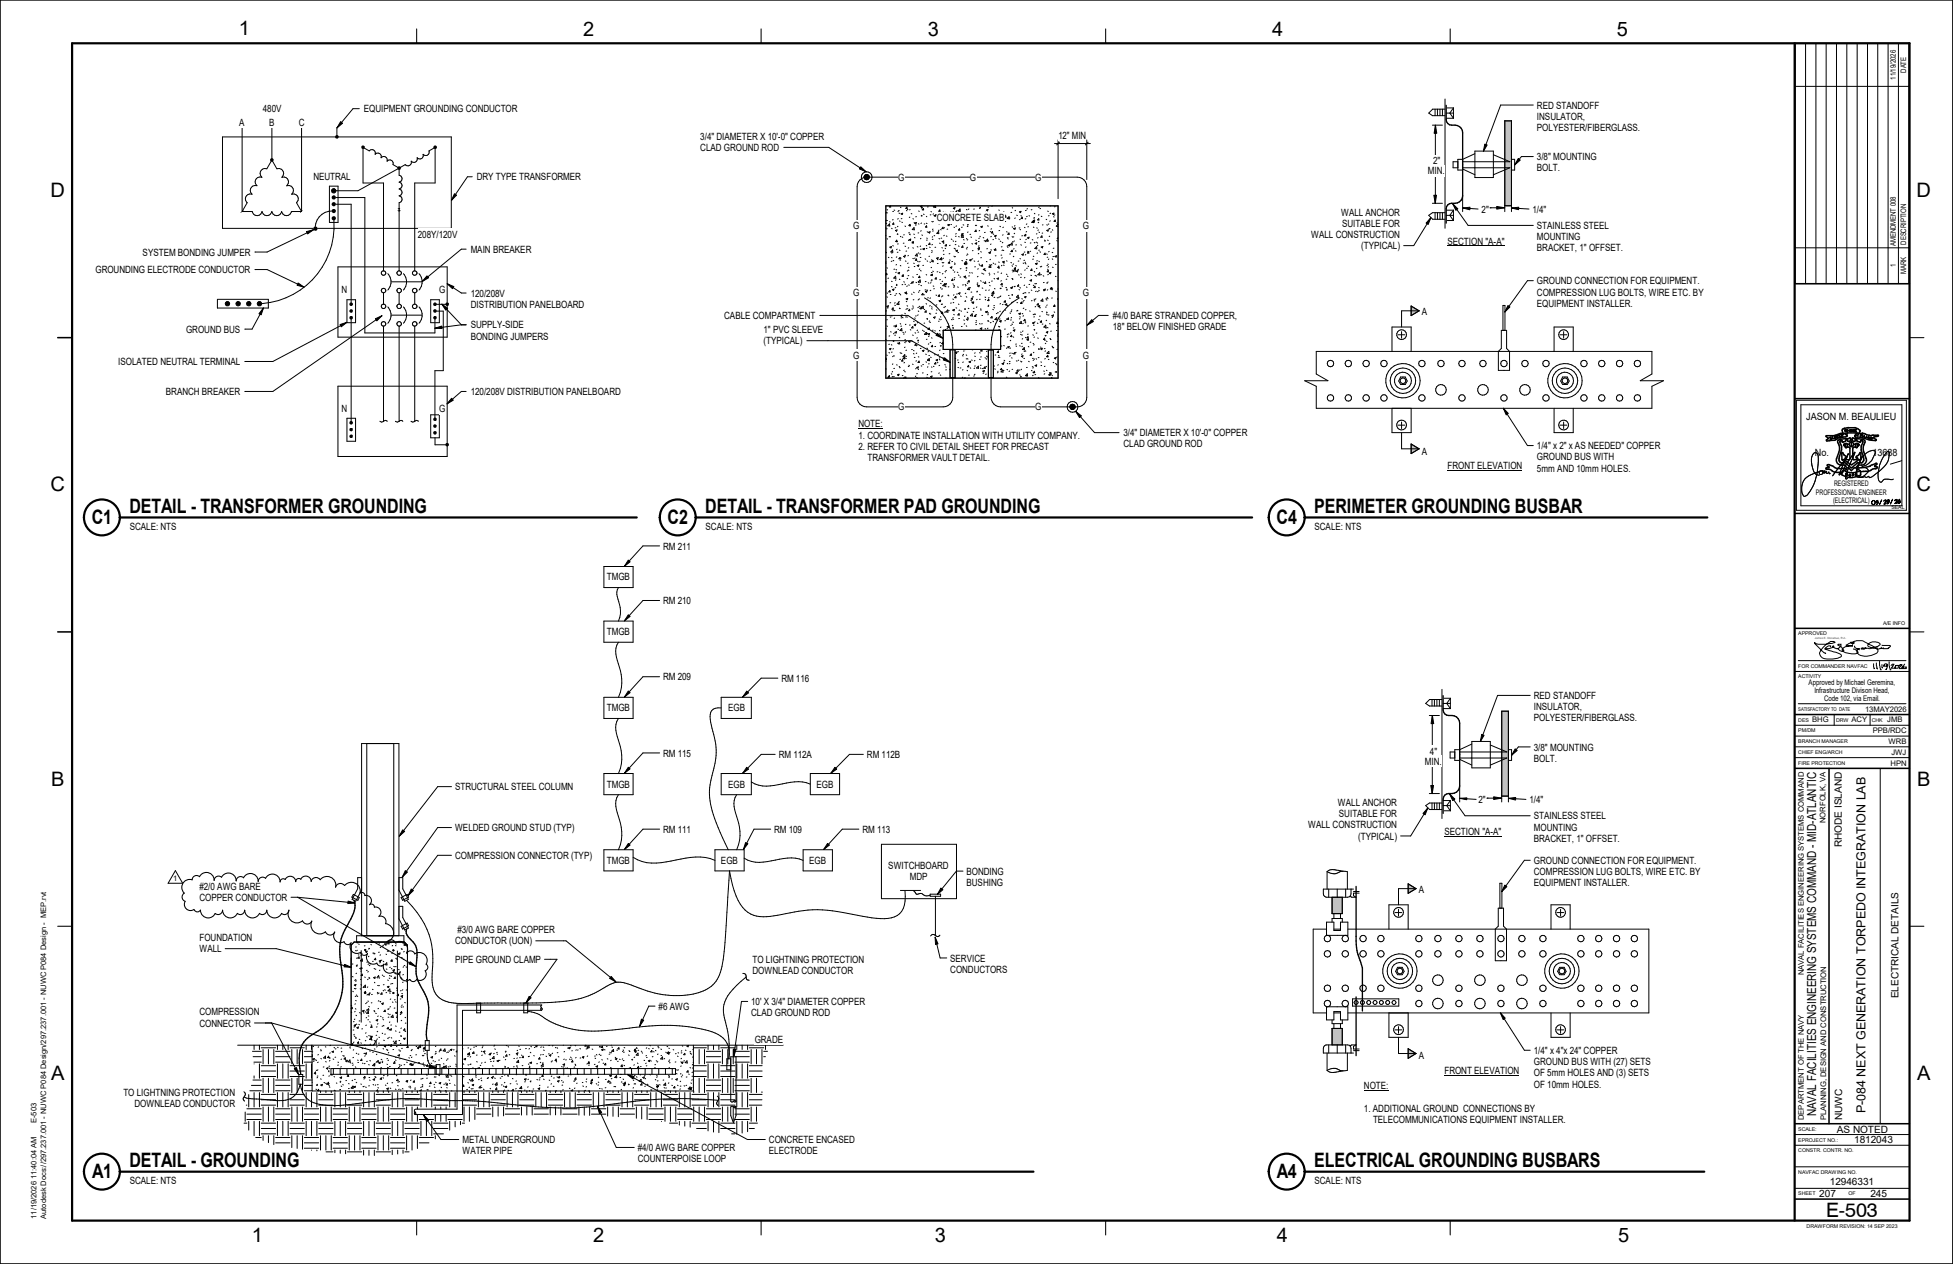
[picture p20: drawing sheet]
<svg xmlns="http://www.w3.org/2000/svg" width="864mm" height="559mm" viewBox="0 0 864 559" stroke-linecap="round" stroke-linejoin="round" font-family="sans-serif">
<defs><g id="words">
<g font-size="8.8">
<text x="105.6" y="15.7">1</text>
<text x="257.9" y="15.7">2</text>
<text x="410.3" y="15.7">3</text>
<text x="562.6" y="15.7">4</text>
<text x="715" y="15.7">5</text>
<text x="22.3" y="87.1">D</text>
<text x="847.5" y="87.1">D</text>
<text x="22.3" y="217.3">C</text>
<text x="847.5" y="217.3">C</text>
<text x="57.2" y="226.7">DETAIL - TRANSFORMER GROUNDING</text>
<text x="311.9" y="226.7">DETAIL - TRANSFORMER PAD GROUNDING</text>
<text x="581.2" y="226.7">PERIMETER GROUNDING BUSBAR</text>
<text x="40.6" y="231.8">C1</text>
<text x="295.2" y="231.8">C2</text>
<text x="564.5" y="231.8">C4</text>
<text x="22.6" y="347.4">B</text>
<text x="847.8" y="347.4">B</text>
<text x="22.6" y="477.5">A</text>
<text x="847.8" y="477.5">A</text>
<text x="57.2" y="515.9">DETAIL - GROUNDING</text>
<text x="581.2" y="515.9">ELECTRICAL GROUNDING BUSBARS</text>
<text x="40.7" y="521">A1</text>
<text x="564.6" y="521">A4</text>
<text x="807.6" y="537.9">E-503</text>
<text x="111.3" y="548.9">1</text>
<text x="262.3" y="548.9">2</text>
<text x="413.4" y="548.9">3</text>
<text x="564.6" y="548.9">4</text>
<text x="715.6" y="548.9">5</text>
</g>
<g font-size="5.5">
<text x="803" y="362.7" transform="rotate(-90 803 362.7)">ATLANTIC</text>
<text x="803" y="372.2" transform="rotate(-90 803 372.2)">MID-</text>
<text x="803" y="493.6" transform="rotate(-90 803 493.6)">NAVAL FACILITIES ENGINEERING SYSTEMS COMMAND -</text>
<text x="824.9" y="492.1" transform="rotate(-90 824.9 492.1)">P-084 NEXT GENERATION TORPEDO INTEGRATION LAB</text>
</g>
<text font-size="4.5" x="468" y="61.3">12&quot; MIN</text>
<g font-size="4.4">
<text x="116.2" y="49.6">480V</text>
<text x="160.9" y="49.6">EQUIPMENT GROUNDING CONDUCTOR</text>
<text x="679.6" y="48">RED STANDOFF</text>
<text x="679.6" y="53">INSULATOR,</text>
<text x="105.8" y="55.5">A</text>
<text x="119" y="55.5">B</text>
<text x="132.1" y="55.5">C</text>
<text x="679.6" y="58">POLYESTER/FIBERGLASS.</text>
<text x="309.7" y="61.8">3/4&quot; DIAMETER X 10'-</text>
<text x="345.2" y="61.8">0&quot; COPPER</text>
<text x="309.7" y="66.7">CLAD GROUND ROD</text>
<text x="679.6" y="70.8">3/8&quot; MOUNTING</text>
<text x="631.4" y="77.1">MIN.</text>
<text x="633.7" y="72.6">2&quot;</text>
<text x="679.6" y="75.8">BOLT.</text>
<text x="138.6" y="79.8">NEUTRAL</text>
<text x="210.8" y="79.8">DRY TYPE TRANSFORMER</text>
<text x="397.2" y="79.8">G</text>
<text x="428.9" y="79.8">G</text>
<text x="457.8" y="79.8">G</text>
<text x="593" y="95.3">WALL ANCHOR</text>
<text x="655.2" y="94">2&quot;</text>
<text x="677.7" y="94">1/4&quot;</text>
<text x="377.3" y="101.4">G</text>
<text x="414.2" y="97.9">CONCRETE SLAB</text>
<text x="478.9" y="101.4">G</text>
<text x="593.4" y="100.3">SUITABLE FOR</text>
<text x="679.6" y="101.3">STAINLESS STEEL</text>
<text x="184.7" y="105.1">208Y/120V</text>
<text x="579.8" y="105.3">WALL CONSTRUCTION</text>
<text x="679.6" y="106.2">MOUNTING</text>
<text x="63.1" y="113">SYSTEM BONDING JUMPER</text>
<text x="208.2" y="111.7">MAIN BREAKER</text>
<text x="601.9" y="110.2">(TYPICAL)</text>
<text x="640.1" y="108.1">SECTION &quot;A-</text>
<text x="661.7" y="108.1">A&quot;</text>
<text x="679.6" y="111.2">BRACKET, 1&quot; OFFSET.</text>
<text x="42.2" y="120.7">GROUNDING ELECTRODE CONDUCTOR</text>
<text x="679.6" y="125.7">GROUND CONNECTION FOR EQUIPMENT.</text>
<text x="151" y="129.7">N</text>
<text x="194.2" y="129.7">G</text>
<text x="208.2" y="131.1">120/208V</text>
<text x="377.3" y="131.1">G</text>
<text x="478.9" y="131.1">G</text>
<text x="679.6" y="130.6">COMPRESSION LUG BOLTS, WIRE ETC. BY</text>
<text x="208.2" y="136.1">DISTRIBUTION PANELBOARD</text>
<text x="679.6" y="135.6">EQUIPMENT INSTALLER.</text>
<text x="320.3" y="141.1">CABLE COMPARTMENT</text>
<text x="492.1" y="141.1">#4/0 BARE STRANDED COPPER,</text>
<text x="628.8" y="139.4">A</text>
<text x="82.3" y="147.1">GROUND BUS</text>
<text x="208.2" y="145.2">SUPPLY-</text>
<text x="223.4" y="145.2">SIDE</text>
<text x="337.6" y="147.3">1&quot; PVC SLEEVE</text>
<text x="492.1" y="146">18&quot; BELOW FINISHED GRADE</text>
<text x="208.2" y="150.2">BONDING JUMPERS</text>
<text x="337.6" y="152.2">(TYPICAL)</text>
<text x="52.3" y="161.4">ISOLATED NEUTRAL TERMINAL</text>
<text x="377.3" y="158.6">G</text>
<text x="478.9" y="158.6">G</text>
<text x="73.4" y="174.7">BRANCH BREAKER</text>
<text x="208.2" y="174.7">120/208V DISTRIBUTION PANELBOARD</text>
<text x="151" y="182.1">N</text>
<text x="194.2" y="182.1">G</text>
<text x="397.2" y="181.4">G</text>
<text x="457.8" y="181.4">G</text>
<text x="798.7" y="185.8">JASON M. BEAULIEU</text>
<text x="379.6" y="188.9">NOTE:</text>
<text x="379.6" y="193.9">1. COORDINATE INSTALLATION WITH UTILITY COMPANY.</text>
<text x="496.8" y="192.9">3/4&quot; DIAMETER X 10'-</text>
<text x="496.8" y="197.8">CLAD GROUND ROD</text>
<text x="532.4" y="192.9">0&quot; COPPER</text>
<text x="379.6" y="198.9">2. REFER TO CIVIL DETAIL SHEET FOR PRECAST</text>
<text x="383.6" y="203.8">TRANSFORMER VAULT DETAIL.</text>
<text x="628.8" y="201">A</text>
<text x="679.6" y="198.6">1/4&quot; x 2&quot; x AS NEEDED&quot; COPPER</text>
<text x="679.6" y="203.5">GROUND BUS WITH</text>
<text x="802.5" y="201.6">No.</text>
<text x="828" y="201.6">13688</text>
<text x="640.1" y="207.4">FRONT ELEVATION</text>
<text x="679.6" y="208.5">5mm AND 10mm HOLES.</text>
<text x="57.4" y="234.4">SCALE: NTS</text>
<text x="312" y="234.4">SCALE: NTS</text>
<text x="581.3" y="234.4">SCALE: NTS</text>
<text x="293.2" y="243">RM 211</text>
<text x="268.4" y="256.6">TMGB</text>
<text x="293.2" y="267.1">RM 210</text>
<text x="268.4" y="280.8">TMGB</text>
<text x="293.2" y="300.8">RM 209</text>
<text x="345.5" y="301.4">RM 116</text>
<text x="678.3" y="309">RED STANDOFF</text>
<text x="268.4" y="314.5">TMGB</text>
<text x="322" y="314.5">EGB</text>
<text x="678.3" y="314">INSULATOR,</text>
<text x="678.3" y="318.9">POLYESTER/FIBERGLASS.</text>
<text x="293.2" y="334.5">RM 115</text>
<text x="344.3" y="335.1">RM 112A</text>
<text x="383.4" y="335.1">RM 112B</text>
<text x="632.3" y="333.6">4&quot;</text>
<text x="678.3" y="331.8">3/8&quot; MOUNTING</text>
<text x="630.1" y="338">MIN.</text>
<text x="678.3" y="336.8">BOLT.</text>
<text x="201.3" y="349.3">STRUCTURAL STEEL COLUMN</text>
<text x="268.4" y="348.1">TMGB</text>
<text x="322" y="348.1">EGB</text>
<text x="361" y="348.1">EGB</text>
<text x="591.7" y="356.3">WALL ANCHOR</text>
<text x="653.8" y="355">2&quot;</text>
<text x="676.3" y="355">1/4&quot;</text>
<text x="592.1" y="361.2">SUITABLE FOR</text>
<text x="678.3" y="362.2">STAINLESS STEEL</text>
<text x="201.3" y="367.5">WELDED GROUND STUD (TYP)</text>
<text x="293.2" y="368.2">RM 111</text>
<text x="342.3" y="368.2">RM 109</text>
<text x="381.4" y="368.2">RM 113</text>
<text x="578.5" y="366.2">WALL CONSTRUCTION</text>
<text x="600.6" y="371.2">(TYPICAL)</text>
<text x="638.7" y="369.1">SECTION &quot;A-</text>
<text x="660.3" y="369.1">A&quot;</text>
<text x="678.3" y="367.2">MOUNTING</text>
<text x="678.3" y="372.2">BRACKET, 1&quot; OFFSET.</text>
<text x="814.4" y="374.5" transform="rotate(-90 814.4 374.5)">RHODE ISLAND</text>
<text x="201.3" y="379.7">COMPRESSION CONNECTOR (TYP)</text>
<text x="268.4" y="381.8">TMGB</text>
<text x="318.8" y="381.8">EGB</text>
<text x="357.8" y="381.8">EGB</text>
<text x="678.3" y="381.9">GROUND CONNECTION FOR EQUIPMENT.</text>
<text x="392.8" y="384">SWITCHBOARD</text>
<text x="402.3" y="389">MDP</text>
<text x="427.4" y="386.7">BONDING</text>
<text x="678.3" y="386.8">COMPRESSION LUG BOLTS, WIRE ETC. BY</text>
<text x="88.2" y="393.3">#2/0 AWG BARE</text>
<text x="427.4" y="391.7">BUSHING</text>
<text x="627.4" y="394.8">A</text>
<text x="678.3" y="391.8">EQUIPMENT INSTALLER.</text>
<text x="88.2" y="398.3">COPPER CONDUCTOR</text>
<text x="202.3" y="412.6">#3/0 AWG BARE COPPER</text>
<text x="88.2" y="416">FOUNDATION</text>
<text x="201.3" y="417.5">CONDUCTOR (UON)</text>
<text x="88.2" y="421">WALL</text>
<text x="201.3" y="425.7">PIPE GROUND CLAMP</text>
<text x="332.8" y="425.8">TO LIGHTNING PROTECTION</text>
<text x="420.2" y="425.1">SERVICE</text>
<text x="332.8" y="430.7">DOWNLEAD CONDUCTOR</text>
<text x="420.2" y="430.1">CONDUCTORS</text>
<text x="839.5" y="441.4" transform="rotate(-90 839.5 441.4)">ELECTRICAL DETAILS</text>
<text x="88.2" y="448.9">COMPRESSION</text>
<text x="291.3" y="446.4">#6 AWG</text>
<text x="332.2" y="444.3">10' X 3/4&quot; DIAMETER COPPER</text>
<text x="332.2" y="449.3">CLAD GROUND ROD</text>
<text x="88.2" y="453.8">CONNECTOR</text>
<text x="333.7" y="460.9">GRADE</text>
<text x="678.3" y="465.9">1/4&quot; x 4&quot;x 24&quot; COPPER</text>
<text x="627.4" y="468.3">A</text>
<text x="678.3" y="470.9">GROUND BUS WITH (27) SETS</text>
<text x="638.7" y="474.8">FRONT ELEVATION</text>
<text x="678.3" y="475.9">OF 5mm HOLES AND (3) SETS</text>
<text x="54.6" y="484.4">TO LIGHTNING PROTECTION</text>
<text x="603.1" y="481.5">NOTE:</text>
<text x="678.3" y="480.8">OF 10mm HOLES.</text>
<text x="59.5" y="489.3">DOWNLEAD CONDUCTOR</text>
<text x="603.1" y="491.4">1. ADDITIONAL GROUND CONNECTIONS BY</text>
<text x="607.1" y="496.4">TELECOMMUNICATIONS EQUIPMENT INSTALLER.</text>
<text x="814.5" y="495.2" transform="rotate(-90 814.5 495.2)">NUWC</text>
<text x="812.2" y="500.9">AS NOTED</text>
<text x="204.5" y="505.3">METAL UNDERGROUND</text>
<text x="282" y="508.9">#4/0 AWG BARE COPPER</text>
<text x="340" y="505.3">CONCRETE ENCASED</text>
<text x="819.9" y="505.5">1812043</text>
<text x="204.5" y="510.3">WATER PIPE</text>
<text x="282" y="513.8">COUNTERPOISE LOOP</text>
<text x="340" y="510.3">ELECTRODE</text>
<text x="57.4" y="523.5">SCALE: NTS</text>
<text x="581.3" y="523.5">SCALE: NTS</text>
<text x="809.2" y="523.7">12946331</text>
<text x="804.5" y="529.3">207</text>
<text x="827.1" y="529.3">245</text>
</g>
<g font-size="3.4">
<text x="811" y="214.9">REGISTERED</text>
<text x="803" y="218.7">PROFESSIONAL ENGINEER</text>
<text x="810.6" y="222.5">(ELECTRICAL)</text>
<text x="799.8" y="302.7">Approved by Michael Geremina,</text>
<text x="802.3" y="306.2">Infrastructure Divison Head,</text>
<text x="806.6" y="309.8">Code 102, via Email.</text>
<text x="824.7" y="314.7">13MAY2026</text>
<text x="801.3" y="319.4">BHG</text>
<text x="818.7" y="319.2">ACY</text>
<text x="834.5" y="319.2">JMB</text>
<text x="828.1" y="324.2">PPB/RDC</text>
<text x="835.1" y="328.9">WRB</text>
<text x="836.3" y="333.7">JWJ</text>
<text x="836" y="338.5">HPN</text>
<text x="807.2" y="363.9" transform="rotate(-90 807.2 363.9)">NORFOLK, VA</text>
<text x="76.6" y="389.6">1</text>
<text x="797.6" y="431.2" transform="rotate(-90 797.6 431.2)">NAVAL FACILITIES ENGINEERING SYSTEMS COMMAND</text>
<text x="16.1" y="496.6" transform="rotate(-90 16.1 496.6)">E-503</text>
<text x="797.6" y="495.2" transform="rotate(-90 797.6 495.2)">DEPARTMENT OF THE NAVY</text>
<text x="807.5" y="495.2" transform="rotate(-90 807.5 495.2)">PLANNING, DESIGN AND CONSTRUCTION</text>
</g>
<g font-size="3.3">
<text x="838.4" y="35.3" transform="rotate(-90 838.4 35.3)">11/19/2026</text>
<text x="842.9" y="32.2" transform="rotate(-90 842.9 32.2)">DATE</text>
<text x="838.4" y="108.9" transform="rotate(-90 838.4 108.9)">AMENDMENT 008</text>
<text x="842.9" y="108.2" transform="rotate(-90 842.9 108.2)">DESCRIPTION</text>
<text x="838.4" y="118.2" transform="rotate(-90 838.4 118.2)">1</text>
<text x="842.9" y="121.3" transform="rotate(-90 842.9 121.3)">MARK</text>
<text x="16.1" y="538.8" transform="rotate(-90 16.1 538.8)">11/19/2026 11:40:04 AM</text>
<text x="20.4" y="538.9" transform="rotate(-90 20.4 538.9)">Autodesk Docs://297.237.001 - NUWC P084 Design/297.237.001 - NUWC P084 Design - MEP.rvt</text>
</g>
<g font-size="2.3">
<text x="827.6" y="223.2" transform="rotate(-3 827.6 223.2)">05/29/26</text>
<text x="836.4" y="225.2">SEAL</text>
<text x="795.2" y="280.5">APPROVED</text>
<text x="832.7" y="276.1">A/E INFO</text>
<text x="795.2" y="299.6">ACTIVITY</text>
<text x="795.2" y="295.2">FOR COMMANDER NAVFAC</text>
<text x="795.2" y="314.2">SATISFACTORY TO DATE</text>
<text x="795.2" y="319">DES</text>
<text x="795.2" y="323.8">PM/DM</text>
<text x="811.9" y="319">DRW</text>
<text x="827.7" y="319">CHK</text>
<text x="795.2" y="328.5">BRANCH MANAGER</text>
<text x="795.2" y="333.3">CHIEF ENG/ARCH</text>
<text x="795.2" y="338">FIRE PROTECTION</text>
<text x="795.2" y="499.9">SCALE:</text>
<text x="795.2" y="509.4">CONSTR. CONTR. NO.</text>
<text x="795.2" y="504.7">EPROJECT NO.:</text>
<text x="795.2" y="519">NAVFAC DRAWING NO.</text>
<text x="795.2" y="528.5">SHEET</text>
<text x="817.4" y="528.5">OF</text>
<text x="798.9" y="542.7">DRAWFORM REVISION: 14 SEP 2023</text>
</g>
<g font-size="1.4">
<text x="815.6" y="190.9">RHODE</text>
<text x="808.9" y="194.3">STA</text>
<text x="811.5" y="193.8">T</text>
<text x="812.3" y="193.4">EO</text>
<text x="814.4" y="193">F</text>
<text x="822.4" y="193">ISL</text>
<text x="824.9" y="193.8">AN</text>
<text x="827" y="194.3">D</text>
<text x="815.9" y="210.3">H</text>
<text x="817.5" y="210.7">O P E</text>
</g>
<text font-size="1.3" fill="#4d4d4d" x="802.4" y="282.3">James E. Donahue, R.A.</text>
</g></defs>
<g fill="none" stroke="#000" stroke-width=".44">
<path d="M267 250.4h13v9.4h-13zM273.5 259.8a6.7 6.7 0 0 0 .1 6.2l.3 1.3a10.8 10.8 0 0 1-.4 7.3M267 274.6h13v9.3h-13zM273.5 283.9a9.7 9.7 0 0 0-.1 9.6 19.3 19.3 0 0 1 .1 14.8M267 308.3h13v9.3h-13zM273.5 317.6a9.7 9.7 0 0 0-.1 9.6 19.3 19.3 0 0 1 .1 14.8M318.9 308.3h13.3v9.3h-13.3zM318.9 313a3.8 3.8 0 0 0-4 .9 3.8 3.8 0 0 0-.8 4.1l.7 3.9a29.4 29.4 0 0 1 .3 19.8 29.8 29.8 0 0 0 1.6 22.1l5.3 11.9M162.2 328.7v85M174.1 328.7v85M267 342h13v9.3h-13zM273.5 351.3a9.7 9.7 0 0 0-.1 9.5 19.3 19.3 0 0 1 .1 14.9"/>
<path d="M318.9 342h13.3v9.3h-13.3zM325.8 351.3a9.7 9.7 0 0 0-.1 9.5 19.3 19.3 0 0 1 .1 14.9M332.2 345.7a17.2 17.2 0 0 0 13.8 .8l3.6-.6a15.2 15.2 0 0 1 8.7 .8M358.3 342h13v9.3h-13zM267 375.7h13v9.3h-13zM280 379a21.4 21.4 0 0 0 16.7 1.7l2.2-.5a27.2 27.2 0 0 1 17.2 .2M316.1 375.7h13v9.3h-13zM329.1 379.4a17.2 17.2 0 0 0 13.8 .8l3.5-.6a15.2 15.2 0 0 1 8.7 .8M355.1 375.7h13v9.3h-13zM389.8 373.3h33.2v24h-33.2zM156.3 395.4l2.6 1.4-.7 1.2-2.6-1.4zM159.9 388h-1.7v4.9l-2.5 4.7 1.6 .8 2.6-4.9"/>
<path d="M176.4 388h1.7v4.9l2.5 4.7-1.6 .8-2.6-4.9M177.4 396.8l2.6-1.4 .7 1.2-2.6 1.4zM398.1 393.7h9M400.2 393.8a10.8 10.8 0 0 1-3.5 10.9 20.1 20.1 0 0 1-13.2 .7 111.9 111.9 0 0 0-24.1-3.2l-10 1.4a45.4 45.4 0 0 1-14.8 1.4 12.8 12.8 0 0 1-9.1-8.9l-1.6-4.9-1.3-6.2-2 31.6a42 42 0 0 1-3.4 16.3 16.6 16.6 0 0 1-13 6.9 46.1 46.1 0 0 1-25-4.3 11.1 11.1 0 0 0-12.7 1.5 41.5 41.5 0 0 1-22.5 6.1l-40.4 .5a12.7 12.7 0 0 1-10.8-4.1 15.6 15.6 0 0 1-1.6-10.5 35.1 35.1 0 0 0-11.4-31M403.7 393.7l1.7 1.7a2.71 2.71 0 0 1 3.5 .5l2.4-.1M411.3 395.3h4.6v.9h-4.6zM413.6 396.2v17.4M157.6 418.6l-.3 .1M157.7 416.5v-2.8h20.9v2.8M158.2 416.7l-.3 .2M158.6 417.3l.2 .2M159.9 413.7v-85h16.5v85"/>
<path d="M161.4 419.7l.4 .2-.2 .3-.4-.3zM161.4 418.1l-.3 .1M163.2 419.2l.2 .2M163.3 419.4l-.3 .2M164 417.5l.3 .2M164.2 416.5h.5M167.4 416.5l.2 .1M167.9 417.3h-.4M168.4 418.7l-.3 .2M169.1 418.2l.2 .2M169.4 417.8l.3 .2M170.1 417.5l.8-.3-.3 .6z"/>
<path d="M170.4 417h-.3M171.9 416.6l.1 .7-.6-.1zM172.7 416.6l.3 .2M173.7 418l-.3 .2M173.8 419.9l.4 .3-.1 .2-.4-.2zM174.1 416.5h-.2M174.8 418l.3 .2M175 417.2l.2 .2M176.4 400.7h1.7v4.9l2.5 4.7-1.6 .8-2.6-4.9M177.4 409.5l2.6-1.4 .7 1.2-2.6 1.4zM177.4 419.4l.6 .2M178.1 416.9l.3 .2"/>
<path d="M178.9 417.2l-.3 .2M179.2 417.3l.1 .6h-.6zM415.6 413.4l-1 .7-1.3-.8a1.21 1.21 0 0 0-1.8 .5M155.8 431.7l.3 .2M156 438.2l.3 .2M156.1 426.2h-.4M156.7 435.5l.7-.3-.2 .6zM157 437h-.3M157.1 433.3l-.3 .1M157.2 433.1l.2 .2M157.2 420.2l.3 .2M157.4 437l-.3 .2"/>
<path d="M157.6 433.6l-.3 .2M157.6 439.8l.2 .3M157.6 427l.3 .2M157.7 430.2l-.3 .2M157.8 426.8l-.3 .3M157.9 426.6l.2 .1M157.9 423.5l-.3 .2M158 420.1l-.2 .2M158.7 423l.2 .6h-.7zM158.7 422.1l-.3 .1M159.1 428.1l.8-.2-.3 .6zM159.3 437.1l.3 .2"/>
<path d="M159.4 424.8l.8-.8 .1 .9zM159.6 422.4l.3 .3M159.6 435.3l.3 .2M159.7 433h-.3M159.7 420.2v31.7M159.8 429.3h-.3M159.8 421.3l.3 .2M160 427.9l.3 .2M160.1 430.7l.2 .6-.6-.1zM160.9 436.5h-.4M161.2 431.9l.3 .2M161.4 438.7l.4 .3-.2 .3-.4-.3z"/>
<path d="M161.4 438.5l.3 .2M161.5 435.5l.1 1-.9-.1zM161.6 438.3l.1 .6h-.6zM161.6 420.8l.7-.3-.2 .6zM162.4 429h-.3M162.5 439.7l-.2 .2M162.5 425.3l-.3 .1M162.6 436.3l-.2 .2M162.7 439.6l.7-.3-.2 .6zM162.8 432.9l-.3 .2M162.9 429.5l-.3 .2M163 426.1l-.3 .2"/>
<path d="M163.1 432.1l.3 .2M163.2 422.7l-.3 .3M163.3 426.8l.2 .1M163.5 438.8l.2 .3M163.5 432.5h-.3M163.5 426l.3 .2M164.6 439.6l-.3 .1M164.7 437.3l.3 .2M165.1 425h-.4M165.2 421.3h-.4M165.2 432.2l.7-.3-.2 .7zM165.2 421.6l.3 .2"/>
<path d="M165.4 428.1l.3 .2M165.6 421.4l.2 .2M165.6 434.3l.2 .2M166 423.6l.2 .7-.7-.1zM166.2 428.5h-.3M166.7 432.1l.3 .3M166.8 438.7l.3 .2M167.2 439.3h-.4M167.3 435.7h-.3M167.4 431.3l.2 .6h-.6zM167.6 439l-.2 .2M167.7 424.9l.7-.3-.2 .6z"/>
<path d="M167.7 421h-.3M167.8 435.7l-.3 .1M167.9 432.3l-.3 .2M168 428.9l-.2 .2M168.1 425.5l-.2 .2M168.3 422.1l-.3 .2M168.7 427l.3 .2M168.9 438.9l.1 .6h-.6zM168.9 424.5h-.3M169 431l.3 .2M169.4 437.8l.3 .3M169.5 424.9l.2 .3"/>
<path d="M169.8 435.3l-.3 .1M170 431.6l-.4 .1M170.1 437.6l.3 .2M170.7 421.8l.2 .2M170.8 428.4l.3 .1M171 438.8l-.3 .1M171 425.6l.1 1-.9-.1zM171.3 436.3l.7-.3-.2 .6zM171.4 433.2l.3 .3M171.5 420.4l.2 .2M171.6 438l.8-.8 .1 1zM171.6 420.5h-.4"/>
<path d="M172.1 432.4l.3 .2M172.3 439l.3 .1M172.5 431.3h-.3M172.6 427.6l-.3 .1M172.9 438.2l-.2 .2M173.1 434.9l-.3 .2M173.2 431.5l-.3 .2M173.3 424.3l.1 .6h-.6zM173.3 428.1l-.3 .2M173.4 424.7l-.3 .2M173.5 421.3l-.2 .3M173.7 434.8h-.3"/>
<path d="M173.7 428.9l.8-.2-.3 .6zM173.8 438.7l.4 .3-.1 .3-.4-.3zM174.1 427.2l.3 .2M174.7 431.9l.1 .7-.6-.1zM175 430l.2 .2M175.2 427.3l-.4 .1M175.3 423.6l-.3 .1M175.3 436.8l.3 .2M175.4 423.9l.2 .3M175.5 437.8l.3 .2M175.7 420.4v31.5M176.1 422l.3 .2"/>
<path d="M176.1 439.5l.1 .7-.6-.1zM176.2 421.6l.7-.3-.2 .6zM176.2 428.6l.3 .2M176.4 430.8h-.4M177.4 432.2l.2 .3M177.4 438h-.3M177.5 432.6l.3 .2M177.7 439.2l.3 .1M177.8 423.3h-.3M178.1 437.6l-.2 .1M178.3 434.2l-.3 .1M178.4 430.8l-.3 .2"/>
<path d="M178.5 427.4l-.3 .2M178.6 424l-.2 .2M178.8 420.6l-.3 .2M179 426.8h-.3M179.5 427.4l.3 .2M180 437.6l-.4 .1M180.1 434h-.4M180.2 425.5h-.1M180.2 432.9l-.4 .1 .4 .3M328.5 430.3a1.67 1.67 0 0 1 1.5 2.3l.4 .6 .9 .2M329.9 431.9a24.6 24.6 0 0 0-9.8 12.2 22.2 22.2 0 0 0 1.4 10.6l.9 6.6-.1 6.8a9.8 9.8 0 0 0-7.5-12 82.6 82.6 0 0 0-36.5-1.6l-7.6 .9a45.8 45.8 0 0 1-28-4.1l-.8-.5a17.2 17.2 0 0 0-8.6-3.7M155.3 445.8l.4-.5 .1 .6h-.5"/>
<path d="M155.3 447.5l.2 .1M155.5 444.5h-.2M156.5 455.3l-.4 .1M156.6 451.7h-.3M156.7 457.3l-.3 .2M156.7 458l.3 .2M156.8 453.9l-.3 .2M156.9 450.5l-.2 .2M157.1 447.1l-.3 .2M157.1 452.9l.1 .7-.6-.1zM157.1 445.9l.3 .3M157.1 458.8l.3 .2"/>
<path d="M157.2 443.8l-.3 .1M157.3 442.3l.2 .2M157.3 440.4l-.2 .2M157.4 448.8l.3 .2M157.6 452.7l.2 .2M157.6 458.9h-.3M157.8 454.3l.7-.3-.2 .7zM158.2 440.5h-.3M158.7 452.8l.3 .3M158.8 459.4l.3 .2M159.1 451.3l-.3 .1M159.3 447.7h-.4"/>
<path d="M159.6 448.1l.3 .3M160.3 447l.7-.3-.2 .6zM160.3 454.8l-.3 .1M160.7 447.7l.3 .2M161.8 460l-.3 .2M161.8 447.3l-.3 .1M161.9 456.6l-.3 .2M161.9 443.7h-.3M162 453.2l-.2 .2M162.1 449.8l-.2 .2M162.1 458.3l.3 .2M162.3 446.4l-.3 .2"/>
<path d="M162.4 443.1l-.3 .1M162.7 442.5l.2 .2M162.8 449.1l.3 .1M162.9 447.1l.1 1-.9-.2zM163 445.9l.1 .7-.6-.1zM163 450.8l-.4 .1M163.1 444.9l.2 .2M163.1 457.8l.2 .2M163.5 451.7l.2 .2M163.9 458.4l.7-.3-.2 .6zM164 458h-.3M164.1 453.1l.3 .2"/>
<path d="M164.2 458.7l.1 1-.9-.2zM164.3 459.7l.2 .1M164.4 453.6l.1 .6h-.6zM164.5 443.3l-.3 .1M165.5 460l.2 .2M165.5 447.1l.3 .2M165.7 446.8l-.4 .1M166.1 447.9l.3 .2M166.3 451l.7-.2-.2 .6zM166.6 457.7h-.3M166.8 454h-.4M166.9 459.3l-.3 .2"/>
<path d="M167 455.9l-.2 .2M167.2 452.5l-.3 .3M167.3 449.2l-.3 .2M167.4 445.8l-.3 .2M167.5 442.4l-.2 .2M167.6 458.5l.2 .2M168.1 442.7l.3 .2M168.3 449.3l.2 .2M168.3 442.8h-.3M168.8 443.7l.7-.3-.2 .6zM169 443.9l.2 .2M169 456.7l.2 .2"/>
<path d="M169.3 453.6l-.3 .1M169.4 450.7l.2 .2M169.4 450h-.3M169.5 453.3l.3 .2M169.7 459.9l.3 .1M170.3 446.6l.1 .6h-.6zM170.4 457.2h-.3M171.4 459l.3 .2M171.4 446.1l.3 .2M171.5 448.1l.3 .3M171.7 454.2l.1 .6h-.6zM172 449.7h-.4"/>
<path d="M172.1 446h-.4M172.2 458.6l-.3 .1M172.3 455.2l-.3 .2M172.4 455.1l.7-.3-.2 .7zM172.4 451.8l-.2 .2M172.6 448.4l-.3 .2M172.7 445l-.3 .2M172.8 441.6l-.2 .2M173 458.7l.2 .2M173.1 453.1l-.3 .1M173.5 443l.3 .1M173.7 448.8l.1 .9-.9-.1z"/>
<path d="M173.7 449.5l.2 .2M174.6 445.6l-.3 .1M174.8 442h-.4M174.9 447.8l.7-.3-.2 .6zM174.9 455.7l.2 .2M174.9 453.6l.3 .1M174.9 442.8l.3 .3M175.3 449.7l.3 .2M175.8 449.2h-.3M176.7 460h-.3M176.9 456.3l-.4 .1M177 448.4l.2 .2"/>
<path d="M177.3 441.6l-.3 .1M177.3 440.4l.8-.3-.3 .6zM177.3 458l.3 .2M177.4 457.8l-.3 .2M177.4 445.1l.2 .2M177.5 454.4l-.3 .3M177.5 447.2l.2 .6h-.7zM177.6 451.1l-.2 .2M177.8 447.7l-.3 .2M177.9 444.3l-.3 .2M178 440.9l-.2 .2M178.4 459l.2 .1"/>
<path d="M178.5 459.2l.7-.3-.3 .6zM178.5 445.1l-.4 .1M178.9 454.8l.2 .7-.6-.1zM178.9 443.2l.3 .2M179.1 449.7l.3 .2M179.4 456h-.3M179.5 452.3h-.3M210.8 443.4h1.7v4.4h-1.7zM231.6 443.4v4.4h1.7v-4.4M239.4 446.7h-34.9v46h-21.1l-.2-.4 .3-.7M239.4 445.5l-.2-.9 .4-.3h-37.5v46h-18.3M239.4 445.5l.3 .4-.3 .8-.3-.4z"/>
<path d="M105.1 462.1h241.2M111.2 479.8h4.3M111.6 464.8h3.9M111.8 477.5h3.7M111.9 467.1h3.6M112.3 469.6h3.2M112.4 462.1v1.9M112.4 470.3v.1M112.4 475.7v1M114.7 462.1v1.9M114.7 470.3v6.4M115.5 463.2h6.4"/>
<path d="M115.5 475.9h6.4M115.5 473.5h6.4M115.5 471.1h6.4M116.3 464v6.3M116.3 476.7v6.3M118.7 464v6.3M118.7 476.7v6.3M121.1 464v6.3M121.1 476.7v6.3M121.9 469.6h6.3M121.9 467.1h6.3M121.9 479.8h6.3"/>
<path d="M121.9 464.8h6.3M121.9 477.5h6.3M122.7 462.1v1.9M122.7 470.3v6.4M125.1 462.1v1.9M125.1 470.3v6.4M127.4 462.1v1.9M127.4 470.3v6.4M128.2 463.2h6.4M128.2 475.9h6.4M128.2 473.5h6.4M128.2 471.1h6.4"/>
<path d="M129 464v6.3M129 476.7v6.3M131.4 464v6.3M131.4 476.7v6.3M132.2 475h1.7v4.3h-1.7zM133.8 464v6.3M133.8 476.7v6.3M134.6 469.6h3.4M134.6 467.1h3.4M134.6 479.8h3.4M134.6 464.8h3.4M134.6 477.5h3.4"/>
<path d="M135.4 462.1v1.9M135.4 470.3v6.4M137.8 462.1v1.9M137.8 470.3v6.4M138 466.4v.5M138 478.4l.1 .1M138 462.1v20.2h168.6v-20.2M138.3 468.2l.7-.2-.2 .5zM138.3 465l-.3 .1M138.4 462.5l.3 .2M138.6 469.1l.3 .2M139.3 474.7l.3 .2"/>
<path d="M139.5 473.9l.1 .7-.6-.1zM139.5 468.5l-.4 .1M139.7 468.6l.3 .2M139.8 473.1l.3 .2M140 479.7l.3 .1M140.3 479.7l-.2 .2M140.4 479.4h-.3M140.5 476.3l-.3 .2M140.6 472.9l-.3 .3M140.6 475.7h-.3M140.7 469.6l-.3 .2M140.8 466.2l-.3 .2"/>
<path d="M140.9 462.8l-.2 .2M141.8 464.1l.2 .2M141.8 476.9l.2 .2M141.9 479.7l.7-.3-.2 .6zM141.9 468l.3 .1M142.2 464.5l-.4 .1M143.1 467.7l.8-.8 .1 1zM143.1 475.4h-.3M143.3 471.7h-.4M143.3 478.5l.3 .2M143.8 462.7l.3 .2M144 469.3l.3 .2"/>
<path d="M144.3 478.9h-.4M144.3 472.3l.7-.3-.2 .7zM145.2 478.5l.1 .9-.9-.1zM145.2 473.3l.3 .2M145.2 473.7l.3 .2M145.3 466.9l.2 .7-.6-.1zM145.4 479.9l.3 .2M145.5 479l-.2 .2M145.7 475.6l-.3 .2M145.7 467.6l.2 .2M145.8 472.2l-.3 .2M145.8 471.3l-.3 .1"/>
<path d="M145.9 468.8l-.3 .3M145.9 467.7h-.3M146 465.5l-.2 .2M146.2 462.1l-.3 .2M146.3 472.4h152.4v2.5h-152.4zM146.4 474.9l-.1 .2 .6 .1-.1-.3M146.8 464.9l.7-.2-.2 .6zM147.3 468.2l.3 .1M147.4 472.4v2.5M147.7 463l.3 .3M147.7 475.9l.3 .2M148.5 467.4h-.4"/>
<path d="M148.6 463.7h-.3M148.7 478.7l.3 .2M149.3 463l.2 .2M149.4 469.5l.3 .2M149.6 470.8l-.3 .1M150.4 476.4l.7-.3-.2 .7zM150.4 472.4v2.5M150.7 478.3l-.3 .2M150.7 478l-.3 .1M150.8 474.9l-.3 .2M150.9 471.6l-.2 .2M151 468.2l-.2 .2"/>
<path d="M151.1 463.3l-.3 .1M151.2 464.8l-.3 .2M151.6 479.5l.2 .2M151.6 466.6l.2 .2M152.3 466.9h-.3M152.7 467.6v.6h-.6zM152.7 468.4l.3 .2M152.9 469.1l.7-.3-.2 .6zM153.2 477.7h-.3M153.4 472.4v2.5M153.7 462.1l.2 .1M153.7 474.9l.1 .2"/>
<path d="M153.9 469.4l.8-.8 .2 .9zM154.1 475.2l.1 .7-.7-.1zM154.1 479l.3 .2M154.7 463.2l.2 .2M154.9 469.8l.2 .1M155 462.8l-.4 .1M155.3 462.1v-44.3l1.3-1.3h22.3l1.3 1.3v44.3M155.3 461.7l.7-.3-.2 .6zM156 477.6l-.3 .2M156 470l-.3 .1M156.2 470.8l-.3 .2M156.3 467.4l-.3 .2"/>
<path d="M156.4 464.1l-.2 .2M156.4 472.4v2.5M156.5 460.7l-.2 .2M157.1 477.2h-.3M157.1 471.6l.3 .2M157.5 478.5l.2 .2M157.5 465.6l.3 .2M158.1 468.6l.3 .2M158.5 460.6l.1 .6-.6-.1zM158.6 469.7h-.4M158.7 466h-.3M159.4 472.4v2.5"/>
<path d="M159.6 461l.2 .2M159.6 479.2l.2 .2M159.9 468.2l.1 .6h-.6zM160.1 463.4l.3 .2M160.3 470l.2 .2M161.2 476.8l-.3 .3M161.2 465.7h-.3M161.3 475.9l.2 .6-.7-.1zM161.4 465.8l.7-.3-.2 .6zM161.4 462h-.4M161.4 470.1l-.3 .2M161.5 466.7l-.3 .2"/>
<path d="M161.7 463.3l-.3 .3M162.4 472.4v2.5M162.4 469.2h-.3M163 470.6l.3 .2M163.4 477.4l.3 .2M163.4 464.6l.3 .2M163.5 476.3l-.3 .1M163.5 468.8l.3 .3M163.9 461.6l-.3 .1M165 477.2l.7-.3-.2 .7zM165 479.4l.2 .2M165.1 465.2h-.3"/>
<path d="M165.3 462.1l1-2.1v2.1M165.4 472.4v2.5M165.5 461.6l-.1 .2M165.5 463.7l.3 .1M165.6 470.2l.1 1-.9-.1zM165.7 470.2l.2 .2M166 476h-.3M166.2 479.6l-.3 .2M166.2 472.3l-.3 .1M166.3 476.2l-.3 .2M166.5 469.4l-.2 .2M166.7 466l-.3 .3"/>
<path d="M166.8 462.7l-.3 .2M167.2 468.8l.1 .7-.6-.1zM167.2 479.5l-.3 .1M167.5 469.9l.6-.3-.1 .6zM167.8 461.1l-.4 .1M168.4 472.4v2.5M168.6 476.5l.1 .6h-.6zM168.7 472h-.3M168.9 468.3l-.4 .1M169 469.1l.2 .2M169 469.6l.2 .2M169.3 476.4l.3 .2"/>
<path d="M169.4 463.6l.2 .2M169.9 475.5h-.4M169.9 462.5l.7-.3-.2 .6zM170.4 479.7l.3 .1M170.9 463.9l.3 .2M171.1 470.5l.3 .1M171.4 471.8l.2 .3M171.4 468h-.3M171.4 472.4v2.5M171.4 478.8l-.2 .2M171.5 464.3l-.3 .1M171.6 475.4l-.3 .3"/>
<path d="M171.7 472.1l-.3 .2M171.8 468.7l-.3 .2M171.9 465.3l-.2 .2M172 461.9l-.2 .2M172.6 471.5l-.4 .1M173.1 461.9l.1 .6-.6-.1zM173.7 478.7h-.4M174.1 464h-.4M174.2 460.3l-.3 .1M174.2 461.2l.8-.8 .2 .9zM174.4 469.3l.3 .2M174.4 472.4v2.5"/>
<path d="M174.5 469.5l.1 .6h-.6zM174.9 468.6l.2 .2M175.1 460.1l.3 .2M175.2 467.5h-.3M175.3 475.4l.2 .2M175.3 462.5l.3 .2M175.8 479.9l.3 .2M175.9 477.1l.1 .7-.6-.1zM176 472.4l.4-.5v.5M176 466.6l.7-.3-.2 .6zM176.2 478.3l-.3 .1M176.4 464.1l.3 .2"/>
<path d="M176.5 470.7l.3 .2M176.7 478.1l-.3 .2M176.9 471.3l-.2 .3M177 468l-.3 .2M177.2 464.6l-.3 .2M177.3 461.2l-.3 .2M177.3 470.8l.2 .2M177.4 472.4v2.5M177.9 463.5h-.3M179 470.7h-.4M179.6 478l.7-.2-.2 .6zM179.8 469.6l.3 .1"/>
<path d="M180 477.8l-.3 .1M180.4 462.5l.1 .6h-.6zM180.4 472.4v2.5M180.8 467.6l.3 .2M181.5 470.3l-.3 .1M181.7 466.6l-.4 .1M181.8 470.1l.1 .6h-.6zM181.8 477.5l-.3 .1M181.8 464.4l.3 .1M181.9 470.9l.3 .2M182 470.7l.8-.3-.3 .6zM182 470.7l-.2 .2"/>
<path d="M182.2 467.3l-.3 .2M182.3 463.9l-.3 .2M183.2 477.8l.1 .6h-.6zM183.2 474.9l.3 .2M183.2 469.8l.3 .2M183.4 472.4v2.5M184.2 466.3h-.3M184.3 462.6l-.3 .1M184.5 463.3l.8-.3-.3 .6zM185.2 469.8l.3 .1M185.4 469.8l-.4 .1M185.9 462.1l.1 .9-.9-.1z"/>
<path d="M186.4 472.4v2.5M186.4 477h-.3M186.7 479.4l.2 .2M186.7 466.6l.2 .2M186.9 462.3h-.4M187.1 476.7l-.3 .2M187.2 464.6l.3 .2M187.3 469.9l-.3 .3M187.4 471.1l.3 .2M187.5 466.6l-.3 .2M187.5 463.2l-.2 .2M187.7 463.1v.7l-.5-.1z"/>
<path d="M188 465.8h-.3M188 460h1.8v4.4h-1.8zM188.4 474.9l.2 .2M188.6 475.1l.3 .3M188.7 474.9l-.1 .2M188.9 464.4a9.6 9.6 0 0 0 1.3 6.4l.8 .4h1.9M189 476.6l-.4 .1M189.1 470.7l.1 .7-.6-.1zM189.1 468.8l.3 .2M189.4 472.4v2.5M190.5 478.4l.1 .6h-.6zM190.6 467.4l.7-.3-.2 .6z"/>
<path d="M190.6 470l.3 .2M191.8 469h-.4M192.2 479.4l-.3 .2M192.3 476l-.3 .2M192.4 472.4v2.5M192.5 469.2l-.2 .2M192.6 464.8l.3 .2M192.6 478.4l.3 .2M192.7 465.8l-.3 .2M192.7 465.5l.2 .3M192.8 462.4l-.3 .3M192.8 471.4l.3 .2"/>
<path d="M192.8 476.1l-.3 .1M192.9 474.9v-4.2h1.7v4.2M193 472.3l.1 .1M194.1 475.4l.3 .2M194.2 478.8l.7-.2-.2 .6zM194.3 468.6l-.3 .1M194.4 464.9l-.3 .1M194.9 463.8l.1 .6h-.6zM195.1 467.8l.2 .2M195.4 472.4v2.5M195.5 472.1l-.3 .1M196.1 470.2l.2 .2"/>
<path d="M196.3 471.4l.2 .6h-.7zM196.6 479.3h-.3M196.6 471.5l.8-.3-.3 .6zM196.7 463.7l.1 1-.8-.1zM197 464.6l-.3 .1M197.3 478.7l-.3 .2M197.4 475.3l-.3 .2M197.5 471.9l-.2 .2M197.7 468.6l-.3 .2M197.7 479l.2 .7-.6-.1zM197.8 465.2l-.3 .2M198 465l.3 .2"/>
<path d="M198.1 475.3l.1 1-.9-.2zM198.2 468.1l-.4 .1M198.2 471.6l.3 .2M198.4 472.4v2.5M198.5 464.5l.3 .2M198.5 477.4l.3 .2M199 471.3l.2 .3M199.1 479h-.3M199.1 464.1l.7-.3-.2 .6zM199.2 475.3h-.3M199.5 475.6l.3 .2M200.8 464.1h-.3"/>
<path d="M201 479.6l.2 .2M201 466.7l.3 .3M201.4 472.4v2.5M201.5 470.5l.3 .2M201.8 474.9l-.3 .1M201.9 471.3h-.3M202.1 464.5l-.4 .5h.4M204.5 467.3h.1M204.5 463.5l.2 .2M204.5 476.4l.2 .2M204.9 475.9l.3 .1M204.9 470.3l.2 .2"/>
<path d="M205 479.7l.1 .6h-.5zM205.2 468.2l.7-.3-.2 .6zM206.9 478.6l.2 .2M206.9 470.7l.3 .2M206.9 465.7l.3 .3M207.1 466.9l-.3 .1M207.3 463.3h-.4M207.3 472.4v2.5M207.6 465.4l.1 1-.9-.2zM207.8 477.2l-.3 .2M208 470.5l-.2 .2M208.2 467.1l-.3 .2"/>
<path d="M208.3 463.7l-.3 .2M208.3 470.5h-.3M208.8 479.6l.7-.2-.2 .6zM208.9 465.5l.3 .2M208.9 477l.1 .9-.9-.1zM209 472.1l.3 .1M209.4 477.6h-.4M209.5 465l.1 .7-.6-.1zM209.8 462.9l-.3 .1M210.3 476.1l.3 .2M210.4 472.4v2.5M210.4 462.5l.3 .2"/>
<path d="M210.4 475.4l.2 .2M210.8 469.3l.2 .2M211 466.4l-.3 .1M211.4 472.4l.6-.4-.2 .4M211.9 477.3h-.3M212.3 470.9l.3 .2M212.8 480l-.3 .2M212.8 477.6l.3 .2M212.9 464.7l.2 .2M212.9 476.6l-.3 .2M213.1 469.8l-.2 .2M213.3 466.4l-.3 .2"/>
<path d="M213.4 472.4v2.5M213.4 463l-.3 .3M213.7 462.4h-.4M213.7 464.9l.7-.2-.2 .5zM214.3 465.8l.3 .1M214.5 472.3l.1 .1M214.7 469.6h-.3M215.7 476.3l.3 .2M215.8 476.8h-.4M216.4 472.4v2.5M216.7 468.2l.3 .3M216.8 465.7l.1 .6h-.6z"/>
<path d="M217.3 469.3h-.4M217.3 476.4l.7-.3-.2 .6zM217.4 465.6h-.4M217.8 471.2l.3 .1M218.1 479.2l-.3 .2M218.2 475.8l-.3 .2M218.4 467.1l.1 .9-.9-.1zM218.4 469.1l-.3 .2M218.6 465.7l-.3 .2M218.7 462.3l-.3 .2M218.7 462.1h.1M218.7 476.5l.3 .3"/>
<path d="M218.8 463.7l.2 .2M218.9 479.5l.9-.8 .1 .9zM219.3 472.4v2.5M219.5 479.9l-.3 .1M219.8 466l.2 .1M219.8 469l.7-.2-.2 .5zM219.9 465.2l-.3 .1M221.1 468.8h-.3M221.1 476.5l.3 .2M222 479.6h-.3M222.2 475.9l-.4 .1M222.3 472.4v2.5"/>
<path d="M222.6 467.2l.3 .3M223.2 471.4l.3 .2M223.3 478.5l-.3 .2M223.4 475.1l-.3 .2M223.5 471.7l-.2 .2M223.6 468.3l-.2 .2M223.8 464.9l-.3 .3M223.8 464.7l-.4 .1M223.9 462.2l.3 .1M224.1 466.3l.1 .6h-.6zM224.7 475.5l.2 .3M224.7 475.6h-.3"/>
<path d="M224.7 462.7l.2 .2M224.8 471.9l-.3 .1M225.2 466.2l.2 .2M225.3 472.4v2.5M225.9 479.1h-.3M226.6 476.8l.3 .2M227.4 471.6h-.3M227.5 467.9l-.3 .1M228.1 472.3l.2 .1M228.3 465.8l.7-.3-.2 .6zM228.3 472.4v2.5M228.4 477.9l-.3 .1"/>
<path d="M228.6 475.1h-.4M228.6 466.2l.2 .3M228.6 479.1l.2 .2M228.6 471.6l.3 .2M228.6 471.1l-.2 .2M228.8 467.7l-.3 .2M228.9 464.3l-.3 .2M229.2 468.8l.2 .9-.9-.1zM229.3 462.4l.3 .2M230.1 467.6h-.4M230.2 463.9h-.3M230.6 466.4l.2 .2"/>
<path d="M231.2 471.1h-.3M231.4 466.9l.1 .7-.6-.1zM231.4 472.4v2.5M231.9 477.2l.7-.3-.2 .6zM232 477l.3 .2M232.3 478.2l-.3 .1M232.5 474.9l-.2 .2 .6 .1-.1-.3M232.7 463.6h-.3M233.7 477.1l-.3 .2M233.9 467.1h-.3M233.9 470.3l-.3 .2M234 471.8l.3 .2"/>
<path d="M234.1 466.9l-.3 .2M234.1 471.3l.2 .2M234.2 463.6l-.3 .2M234.3 472.4v2.5M234.4 469.8l.7-.2-.2 .6zM234.4 478.1l.3 .2M234.5 465.2l.2 .3M234.7 462.6l.3 .2M234.9 477.9h-.4M236 466.6l.3 .2M236.6 463l-.3 .1M236.9 462.4l.6-.2-.1 .6z"/>
<path d="M237.3 472.4v2.5M237.4 477.2l.3 .2M237.7 470.2l-.4 .1M238.6 467.6l.2 .6h-.6zM238.7 477.4h-.3M238.8 479.8l-.3 .1M238.9 476.4l-.3 .2M239.1 469.6l-.2 .2M239.3 466.2l-.3 .2M239.4 462.8l-.3 .2M239.4 472.1l.3 .1M240 470.3l.2 .2"/>
<path d="M240 475.2l.2 .7-.6-.1zM240.1 470.5l.1 .9-.9-.1zM240.2 462.8l.3 .2M240.2 469.9h-.3M240.3 466.2l-.3 .1M240.3 472.4v2.5M240.4 477.1l.2 .2M240.4 464.2l.3 .2M241.4 466.9l.3 .2M242.8 477.5l.3 .1M242.9 465.9h-.4M242.9 466.6l.7-.3-.2 .6z"/>
<path d="M243 462.2h-.3M243.3 472.4v2.5M243.9 479.1l-.3 .2M244 475.7l-.2 .2M244.1 469.4h-.4M244.1 472.3v.1M244.3 469l-.3 .1M244.4 465.6l-.3 .2M244.5 462.2l-.2 .2M244.9 472.3l.1 .1M245.1 476.5l-.3 .1M245.6 463.1l.3 .2"/>
<path d="M245.9 468.2l.1 .6h-.6zM245.9 469.2l.3 .3M246.3 476l.2 .3M246.3 463.2l.3 .2M246.3 472.4v2.5M246.5 478l.7-.3-.2 .6zM246.7 465.4h-.3M246.8 467.1l.3 .2M247.4 475.9v.6h-.6zM247.6 476.2l-.3 .1M248.3 477.7l.2 .2M248.4 471.5l.2 .2"/>
<path d="M248.8 479.7l-.3 .1M249 470.6l.7-.2-.2 .6zM249 462.1h.1M249.2 478.3l-.3 .2M249.3 472.4v2.5l-.3 .2M249.4 471.6l-.3 .2M249.6 468.2l-.3 .2M249.7 464.8l-.3 .2M250.3 472.2l-.3 .1M250.4 468.5l-.3 .1M250.7 472.4l.2-.3 .1 .3M251 463.3l.3 .2"/>
<path d="M251.4 463.3l.7-.3-.2 .6zM251.5 475.7h-.3M251.8 468.2l.3 .3M252.2 475l.3 .2M252.3 467.3l.3 .2M252.3 462.2l.2 .2M252.3 472.4v2.5M253 468.2h-.4M253.1 464.5l-.3 .1M253.2 468.8l.1 .7-.6-.1zM253.7 477.9l.3 .2M254.2 471.7l-.4 .1"/>
<path d="M254.3 470.5l.2 .2M254.3 462.2l.3 .2M254.4 477.6l-.3 .2M254.6 476.5l.1 .6h-.6zM254.6 470.9l-.2 .1M254.8 467.5l-.3 .2M254.9 464.1l-.3 .2M255.2 478.9h-.3M255.3 472.4l.3 2.5M255.7 464.2h-.3M256.4 463.6l.3 .1M256.8 467.7h-.3"/>
<path d="M257.5 467.4l.7-.3-.2 .6zM257.7 467.6l.3 .1M257.8 478.5l-.3 .1M257.8 467.2l.2 .2M258.3 472.4v2.5M258.9 462.1l-.3 .3 .6 .1-.1-.4M259.1 478.2l.3 .1M259.5 477l-.3 .2M259.5 463.7h-.3M259.6 463l.8-.8 .1 1zM259.7 462.4l.3 .2M259.8 470.2l-.3 .2"/>
<path d="M259.9 466.8l-.3 .2M260 463.5l-.2 .1M260.2 469.4l.2 .2M260.5 469.5l.1 .6h-.6zM260.6 470.9h-.3M261.1 478.8l.7-.3-.2 .7zM261.3 472.4v2.5M261.6 478l-.3 .1M261.8 463.8l.3 .1M261.9 477.1l.1 .7-.6-.1zM263.1 467.8l.3 .2M263.1 470.5l-.3 .1"/>
<path d="M263.3 466.9h-.4M263.6 471.5l.7-.3-.2 .6zM263.7 479l.2 .3M263.7 466.2l.2 .2M264.3 472.4v2.5M264.5 478.4l.3 .1M264.7 479.6l-.3 .2M264.8 476.2l-.3 .2M265 469.4l-.2 .2M265.1 462.6l.3 .2M265.2 466l-.3 .3M265.3 462.7l-.3 .2"/>
<path d="M265.8 466.5l-.3 .1M265.9 462.8l-.3 .1M266 464.1l.7-.3-.2 .6zM266.1 468.4l.3 .2M266.4 462.5l.1 .6h-.6zM267 470l-.3 .1M267.3 464l.2 .2M267.3 472.4v2.5M267.8 470.1l.1 .7-.6-.1zM268.1 477.2h-.4M268.5 462.5l-.4 .1M268.5 468l.3 .2"/>
<path d="M269.2 477.8l.1 .6h-.6zM269.6 478l.2 .3M269.6 475.5l.7-.2-.2 .6zM269.6 465.2l.3 .2M269.7 466h-.4M269.9 478.9l-.3 .2M270 478.6l.3 .2M270 475.5l-.3 .2M270 472l.3 .2M270.1 472.1l-.2 .2M270.3 468.7l-.3 .2M270.3 472.4v2.5"/>
<path d="M270.4 462.1l-.2 .1M270.4 465.3l-.3 .2M270.6 462.9l.2 .1M270.6 476.8l-.3 .1M271.3 463.9l.1 1-.9-.2zM272 467.4l.3 .2M272.1 468.2l.7-.3-.2 .6zM272.6 475.5l.1 1-.9-.2zM272.7 464.2l.3 .2M273.3 472.4v2.5M273.4 469.2h-.4M273.6 463.1l.2 .7-.6-.1z"/>
<path d="M273.9 468.2l.3 .2M274.3 474.9l.1 .1M274.4 476.3l-.3 .1M275 474.9l-.1 .2M275 478.2l-.3 .2M275.1 470.8l.1 .6-.6-.1zM275.3 471.5l-.3 .2M275.4 468.1l-.3 .2M275.4 478.8l.3 .2M275.5 464.7l-.2 .2M275.5 477l.3 .3M275.5 464.1l.3 .3"/>
<path d="M275.7 479.6l.7-.3-.2 .7zM275.9 468.8l-.3 .1M275.9 471l.3 .2M276 463.1l.3 .2M276.1 465.2h-.4M276.3 472.4v2.5M276.5 478.4l.1 .6h-.6zM277.1 472.4h-.3M277.9 479.3l.3 .2M278 466.4l.2 .2M278.1 464.4l.3 .3M278.2 479.5l-.4 .1"/>
<path d="M278.3 472.4l.5-.4-.1 .4M278.6 464.8l-.3 .1M279.3 472.4v2.5M279.4 468.5l.3 .2M279.5 475l.3 .2M279.8 468.3l-.4 .1M280.3 477.5l-.3 .1M280.5 470.7l-.3 .2M280.6 464.9l.7-.3-.2 .6zM280.7 467.3l-.3 .2M280.7 479.2h-.3M280.8 463.9l-.3 .2"/>
<path d="M280.8 479l.3 .3M280.8 475.5h-.3M280.9 463.8l.2 .6h-.6zM281.4 463.3l.3 .2M281.4 476l.3 .3M281.5 463.1l.2 .3M281.9 469.9l.2 .3M282.1 465.6l.1 1-.9-.2zM282.3 472.4v2.5M282.4 471.4v.7l-.5-.1zM282.4 464.3l-.3 .1M282.7 478l.8-.8v1z"/>
<path d="M283.4 475.1l-.4 .1M283.5 471.5l-.3 .1M283.5 464.7l.3 .2M283.8 479l.1 .7-.6-.1zM283.8 478.2l.3 .3M283.9 465.4l.2 .2M284.2 476.3l.7-.2-.2 .6zM284.6 478.7h-.4M284.8 468.7l.3 .2M284.9 475.3l.3 .1M285.3 472.4v2.5M285.5 476.8l-.3 .2"/>
<path d="M285.7 470l-.2 .2M285.9 466.6l-.3 .2M286 463.2l-.3 .2M286 471.2h-.3M286.2 467.5h-.3M286.2 479.3l.3 .2M286.7 469l.7-.3-.2 .6zM286.8 463.6l.3 .1M287.4 462.1l.2 .3M287.4 475l.2 .2M287.8 468.9l.2 .2M288.2 464.4l.1 .6h-.6z"/>
<path d="M288.3 472.4v2.5M288.8 467.1l-.4 .1M288.9 463.5h-.4M289 464.9l.2 .2M289.3 472.4l.3-.3 .1 .3M289.8 477.2l.2 .2M289.8 464.4l.3 .2M289.9 470.7h-.3M290.2 468.9l.3 .2M290.4 475.5l.3 .2M290.5 479.5l-.3 .2M290.6 476.1l-.2 .2"/>
<path d="M290.9 469.3l-.3 .2M291 466l-.3 .2M291 477.8l-.3 .1M291 479.7l.2 .6h-.7zM291.1 462.6l-.2 .2M291.3 472.4v2.5M291.4 463.2h-.3M291.6 479.5l.3 .2M292.2 463.8l.3 .2M292.6 466.6l-.3 .1M292.9 467.3l.2 .9-1-.1zM293.5 477.5h-.3"/>
<path d="M293.7 467.9l.2 .2M294.3 472.4v2.5M294.3 478.8l.1 1-.9-.1zM294.4 465.2l.2 .1M295.2 465.7l.8-.2-.3 .5zM295.3 462.7h-.4M295.5 465l.1 .7-.6-.1zM295.7 469.2l.2 .1M295.7 476.2l.3 .2M295.7 463.3l.3 .3M295.8 478.7l-.3 .2M295.8 475.7l.3 .2"/>
<path d="M295.9 475.3l-.2 .2M296 472l-.2 .1M296.2 468.6l-.3 .2M296.3 465.2l-.3 .2M296.3 469.8l-.3 .1M297.1 479.8l.2 .1M297.3 472.4v2.5M297.3 477h-.2M297.6 464l.3 .2M298.8 477.2l.7-.3-.2 .6zM298.9 469.5h-.4M299 465.8h-.3"/>
<path d="M299.1 474.6l.3 .2M299.2 472.9l.2 .3M299.6 466.9l.2 .2M299.6 479.8l.2 .2M299.8 465.4l.3 .1M300.1 473h-.4M301 478l-.3 .2M301.1 469.4l.2 .2M301.1 474.6l-.2 .2M301.2 471.3l-.2 .1M301.2 476l.3 .1M301.3 469.8l.7-.3-.2 .7z"/>
<path d="M301.4 467.9l-.3 .2M301.5 464.5l-.3 .2M301.5 465.5h-.3M301.6 475.2l.3 .2M301.7 462.3l.2 .2M302.5 480l.3 .1M302.7 469h-.3M302.8 465.7l.1 .6h-.6zM303 469.8l.8-.8 .1 .9zM303.1 464.2l.3 .2M303.7 479.8h-.4M303.7 462.4l.8-.2-.3 .6z"/>
<path d="M303.8 476.1l-.4 .1M304.2 473.3l.1 .7-.6-.1zM304.5 474.8l.3 .2M305.1 471.9l.3 .2M305.2 465.6l.6 .5M305.4 464.9l-.3 .1M305.5 478.7l.3 .3M306.1 477.4l-.2 .2M306.2 474l-.2 .2M306.3 475.8h-.3M306.4 470.6l-.3 .2M306.5 472.1l-.4 .1"/>
<path d="M306.5 467.2l-.3 .2M306.5 469.6l.1 .1M306.6 463.8l-.2 .2M306.6 463.2h5.7M306.6 475.9h5.7M306.6 473.5h5.7M306.6 471.1h5.7M309.2 464v6.3M309.2 476.7v6.3M311.5 464v6.3M311.5 476.7v6.3M312.3 469.6h6.4"/>
<path d="M312.3 467.1h6.4M312.3 479.8h6.4M312.3 464.8h6.4M312.3 477.5h6.4M313.1 462.1v1.9M313.1 470.3v6.4M315.5 462.1v1.9M315.5 470.3v6.4M317.9 462.1v1.9M317.9 470.3v6.4M318.7 463.2h6.3M318.7 475.9h6.3"/>
<path d="M318.7 473.5h6.3M318.7 471.1h6.3M319.4 464v6.3M319.4 476.7v6.3M321.8 464v6.3M321.8 476.7v6.3M323.1 468.1h-1.7v4.8h1.7M324.2 464v6.3M324.2 476.7v6.3M325 469.6h6.3M325 479.8h6.3M325 464.8h6.3"/>
<path d="M325 477.5h6.3M325.5 467.2v19.7M325.8 462.1v1.9M325.8 470.3v6.4M328.2 462.1v1.9M328.2 470.3v6.4M330.6 462.1v1.9M330.6 470.3v6.4M331.3 463.2h6.4M331.3 475.9h5.7M331.3 467.1l-8.2 .1v19.7l.4 .3 .8-.3M331.3 473.5h5.7"/>
<path d="M331.3 471.1h5.7M332.1 464v6.3M332.1 476.7v6.3M334.5 464v6.3M334.5 476.7v6.3M336.9 464v6.3M337.7 467.1h.8M337.7 464.8h1.7M338.5 462.1v1.9M107.9 482.6l.6 1-1 2.1 .6 1.1M107.9 496.5h1.3M108 485.1a20.9 20.9 0 0 0 7.8 .9l6.6 .6a8.6 8.6 0 0 0 10.4-7.3 9.9 9.9 0 0 0 9.8 9.1 81.6 81.6 0 0 0 22-1.4l5.7-.7a110 110 0 0 1 25.6 .2l17.5 .5a305.6 305.6 0 0 0 42.5 2.7l31.1-3.5"/>
<path d="M108.4 491.6v4.1M108.9 488.6h.3M109.2 494.9h6.3M109.2 492.5h6.3M109.2 490.2h6.3M110 483.9v5.5M110 495.7v3.9M110.5 482.2h5M112.4 483v6.4M112.4 495.7v6.4M114.7 483v6.4M114.7 495.7v6.4"/>
<path d="M115.5 488.6h6.4M115.5 486.2h6.4M115.5 498.9h6.4M115.5 483.8h6.4M115.5 496.5h6.4M116.3 489.4v6.3M118.7 489.4v6.3M121.1 489.4v6.3M121.9 482.2h6.3M121.9 494.9h6.3M121.9 492.5h6.3M121.9 490.2h6.3"/>
<path d="M122.7 483v6.4M122.7 495.7v6.4M125.1 483v6.4M125.1 495.7v6.4M127.4 483v6.4M127.4 495.7v6.4M128.2 488.6h6.4M128.2 486.2h6.4M128.2 498.9h6.4M128.2 483.8h6.4M128.2 496.5h6.4M129 489.4v6.3"/>
<path d="M131.4 489.4v6.3M133.8 489.4v6.3M134.6 482.2h3.4M134.6 494.9h6.3M134.6 492.5h6.3M134.6 490.2h6.3M135.4 483v6.4M135.4 495.7v6.4M137.8 483v6.4M137.8 495.7v6.4M139.7 481.5l.3 .2M140.1 483v6.4"/>
<path d="M140.1 495.7v6.4M140.9 481.6l.1 .6h-.6zM140.9 488.6h6.4M140.9 486.2h6.4M140.9 498.9h6.4M140.9 483.8h6.4M140.9 496.5h6.4M141.7 482.3v.7M141.7 489.4v6.3M144.1 482.3v.7M144.1 489.4v6.3M145.6 480.5l.3 .2"/>
<path d="M146.5 482.3v.7M146.5 489.4v6.3M147.3 494.9h6.3M147.3 492.5h6.3M147.3 490.2h6.3M148 482h-.3M148.1 483v6.4M148.1 495.7v6.4M148.2 482.2l-.1 .1M150.2 481.8l.3-.1-.2 .2M150.5 483v6.4M150.5 495.7v6.4"/>
<path d="M150.8 480.1l.3 .2M152.8 483v6.4M152.8 495.7v6.4M153.6 488.6h6.4M153.6 486.2h6.4M153.6 498.9h6.4M153.6 483.8h6.4M153.6 496.5h6.4M154.4 481.2h-.3M154.4 482.3v.7M154.4 489.4v6.3M155.8 480.9l-.2 .3"/>
<path d="M156.1 480.1l.1 1-.9-.1zM156.3 480.4l.2 .1M156.5 480.5l.6-.3-.1 .6zM156.8 482.3v.7M156.8 489.4v6.3M159.2 482.3v.7M159.2 489.4v6.3M160 494.9h6.3M160 492.5h6.3M160 490.2h6.3M160.8 483v6.4M160.8 495.7v6.4"/>
<path d="M160.8 480.4h-.3M161 480.2l-.2 .2M161.7 480.6l.3 .1M163.2 483v6.4M163.2 495.7v6.4M163.4 480l-.4 .1M165.5 483v6.4M165.5 495.7v6.4M166.3 488.6h6.4M166.3 486.2h6.4M166.3 498.9h6.4M166.3 483.8h6.4"/>
<path d="M166.3 496.5h6.4M166.5 482.3l.4-.5 .1 .5M167.1 480.8l.3 .2M167.1 482.3v.7M167.1 489.4v6.3M169.5 482.3v.7M169.5 489.4v6.3M171 481.3l.7-.3-.2 .6zM171.3 482.2l-.1 .1M171.9 482.3v.7M171.9 489.4v6.3M172.5 481l.3 .2"/>
<path d="M172.7 494.9h6.3M172.7 492.5h6.3M172.7 490.2h6.3M173.4 483v6.4M173.4 495.7v6.4M174.8 481.5l.3 .2M175.9 483v6.4M175.9 495.7v6.4M176.5 481.5l-.2 .2M177.3 481.8l-.3 .1M177.9 481.2l.3 .3M178.2 483v6.4"/>
<path d="M178.2 495.7v6.4M179 488.6h6.4M179 486.2h6.4M179 498.9h6.4M179 483.8h6.4M179 496.5h6.4M179.8 482.3v.7M179.8 489.4v6.3M180.8 480.4l.2 .3M181.2 480.1l.3 .2M181.7 480.8l-.3 .2M182.2 482.3v.7"/>
<path d="M182.2 489.4v6.3M183.4 481.5l.2 .2M183.5 491.6l.3 .3-.2 .8M183.6 490.4l-.4 .8 .3 .4M183.8 481h-.4M184.6 482.3v.7M184.6 489.4v.9M184.6 492.7v3M185.4 494.9h6.3M185.9 482.3l-.3-.2 .8-.3-.2 .5M186.1 483v6.4M186.1 495.7v6.4"/>
<path d="M186.3 480.7h-.3M186.6 480.4l.3 .1M186.9 480.1l-.2 .2M188.6 483v6.4M188.6 495.7v6.4M188.8 481.7l.3 .2M189.1 481.6l.3 .3M190.2 480.1l-.4 .1M190.9 483v6.4M190.9 495.7v6.4M191.7 488.6h6.4M191.7 486.2h6.4"/>
<path d="M191.7 498.9h6.4M191.7 483.8h6.4M191.7 496.5h6.4M192.1 480.6l.3 .2M192.5 482.3v.7M192.5 489.4v.9M192.5 492.7v3M194.2 482l.3 .1M194.9 482.3v.7M194.9 489.4v.9M194.9 492.7v3M195 480.6l.3 .3"/>
<path d="M197.1 482.1l-.2 .2M197.3 482.3v.7M197.3 489.4v.9M197.3 492.7v3M197.5 480.8l.3 .2M198.1 494.9h6.3M198.8 483v6.4M198.8 495.7v3.9M199.6 482.2l.2 .1M201.3 483v6.4M201.3 495.7v2.5M203.6 495.7v1.5"/>
<path d="M204.4 496.5h1M204.5 488.6h6.2M204.5 486.2h6.2M204.5 483.8h6.2M205.2 482.3v.7M205.2 489.4v6.3M206.7 481.6l-.3 .1M207.6 482.3v.7M207.6 489.4v6.3M207.6 480.6l-.2 .2M208.3 481.3l.3 .2M209.3 481.3h-.4"/>
<path d="M210 482.3v.7M210 489.4v5.5M210.7 492.5h6.4M210.7 490.2h6.4M210.8 482.1l.1 .2M211.5 483v6.4M212.3 480.3l.1 .6h-.6zM213.1 480.8h-.3M213.7 481.5l.3 .2M213.9 483v6.4M216.3 483v6.4M216.7 481.1l.3 .3"/>
<path d="M217.1 488.6h6.3M217.1 486.2h6.3M217.1 483.8h6.3M217.9 482.3v.7M217.9 489.4v4.3M219.2 481.7l.3 .2M219.6 480.9l.1 .7-.6-.1zM220.3 482.3v.7M220.3 489.4v4M222.6 480.1l.2 .3M222.7 482.3v.7M222.7 489.4v3.9"/>
<path d="M223.1 481.9l-.2 .2M223.4 480.5l.7-.3-.2 .6zM223.4 492.5h6.4M223.4 490.2h6.4M224.2 483v6.4M224.6 482l.3 .1M226.6 483v6.4M226.9 481.6l.1 .6h-.6zM228.3 481.2l-.3 .2M229 483v6.4M229.6 482.3h-.3M229.8 488.6h6.3"/>
<path d="M229.8 486.2h6.3M229.8 483.8h6.3M230 482.2l.2 .1M230.6 480.4l.1 .9-.9-.1zM230.6 482.3v.7M230.6 489.4v3.6M232.2 481.9l-.3 .1M233 482.3v.7M233 489.4v3.5M233.6 480.4l-.3 .3M234.2 482.2l-.1 .1M235.3 482.3v.7"/>
<path d="M235.3 489.4v3.5M236 481.4l-.3 .1M236.1 492.5h6.4M236.1 490.2h6.4M236.9 483v6.4M238 481.3l.7-.3-.2 .6zM239.3 483v6.4M241.2 482.3l.2-.3 .1 .3M241.7 483v6.4M242.4 480.6h-.3M242.5 488.6h6.3M242.5 486.2h6.3"/>
<path d="M242.5 483.8h6.3M243.3 482.3v.7M243.3 489.4v3.5M245 480.2l-.4 .1M245.7 482.3v.7M245.7 489.4v3.5M245.9 482.1l.2 .2M248 482.3v.7M248 489.4v3.5M248.8 492.5h6.4M248.8 490.2h6.4M249 481.7l-.2 .2"/>
<path d="M249.6 483v6.4M251.8 481.1l.3 .2M252 483v6.4M252.9 482.3l-.3-.2 .7-.3-.2 .5M254.3 481l-.3 .2M254.4 483v6.4M255.2 488.6h6.3M255.2 486.2h6.3M255.2 483.8h6.3M256 482.3v.7M256 489.4v3.6M257.7 480.1l.3 .2"/>
<path d="M258.4 482.3v.7M258.4 489.4v3.6M259 482l-.4 .1M259.4 480.4l-.3 .2M260.2 482.3h.1M260.7 482.3v.7M260.7 489.4v3.7M261.5 492.5h6.4M261.5 490.2h6.4M262.3 483v6.4M264.7 483v6.4M265.4 481.2h-.4"/>
<path d="M266.1 481.3l.2 .2M267.1 483v6.4M267.9 488.6h6.3M267.9 486.2h6.3M267.9 483.8h6.3M267.9 480.9h-.3M268.7 482.3v.7M268.7 489.4v4M269.7 482.3h.1M271.1 482.3v.7M271.1 489.4v4.1M271.8 480.4h-.4"/>
<path d="M272 480.3l.2 .2M273.4 482.3v.7M273.4 489.4v4.3M274.2 492.5h6.4M274.2 490.2h6.4M274.9 481.6l-.3 .2M275 483v6.4M277.4 483v6.4M279.8 483v6.4M280.2 480.8l-.3 .2M280.6 488.6h6.3M280.6 486.2h6.3"/>
<path d="M280.6 483.8h6.3M281.4 482.3v.7M281.4 489.4v5M283.8 482.3v.7M283.8 489.4v5.3M285.4 480.1l-.3 .2M286.1 482.3v.7M286.1 489.4v5.5M286.9 494.9h6.4M286.9 492.5h6.4M286.9 490.2h6.4M287 486.2l16.3-.5 14 .7"/>
<path d="M287.7 481.8l.3 .2M287.7 483v6.4M288.3 481.8l-.3 .1M290.1 483v6.4M290.3 480.4l.7-.2-.2 .6zM290.9 481.5h-.4M292.5 483v6.4M292.5 495.7v.1M293.3 488.6h6.3M293.3 486.2h6.3M293.3 483.8h6.3M293.7 480.8l.2 .2"/>
<path d="M294 482.3v.7M294 489.4v6.3M294.7 481h-.3M295.7 482.1l-.3 .2M296.1 496.5h3.5M296.5 482.3v.7M296.5 489.4v6.3M298.3 480.3l.1 .6h-.5zM298.8 482.3v.7M298.8 489.4v6.3M299.6 494.9h6.4M299.6 492.5h6.4"/>
<path d="M299.6 490.2h6.4M300.4 483v6.4M300.4 495.7v1.7M300.9 481.4l-.3 .2M301.1 480.1l-.3 .1M302.8 483v6.4M302.8 495.7v2.1M304.9 481.2l.7-.2-.2 .6zM305.1 480.5l.1 1-.9-.1zM305.2 483v6.4M305.2 495.7v2.6M305.6 480.9l.1 .7-.6-.1z"/>
<path d="M306 480.7l-.3 .2M306 488.6h6.3M306 486.2h6.3M306 483.8h6.3M306 496.5h6.3M306.7 482.3v.7M306.7 489.4v6.3M308 498.9h4.3M309.2 489.4v6.3M311.5 489.4v6.3M312.3 482.2h6.4M312.3 494.9h6.4"/>
<path d="M312.3 492.5h6.4M312.3 490.2h6.4M313.1 483v6.4M313.1 495.7v4.3M315.5 483v6.4M315.5 495.7v4.8M317.2 484.6l.5 .5 .1 .9a1.76 1.76 0 0 0-.3 2.7M317.9 483v6.4M317.9 495.7v5M318.7 488.6h6.3M318.7 486.2h6.3M318.7 498.9h6.3"/>
<path d="M318.7 483.8h6.3M318.7 496.5h6.3M319.4 489.4v6.3M321.8 489.4v6.3M324.2 489.4v6.3M324.3 489.4l-.4-.3-.8 .3v3.8l1.2 3.2 1.2-3.2v-3.8M324.3 486.9l.4 .3 .8-.3M324.3 486.9l.4-.3 .8 .3M324.3 489.4l.4-.3 .8 .3M324.3 489.4l.4 .3 .8-.3M325 482.2h6.3M325 494.9h6.3"/>
<path d="M325 492.5h6.3M325 490.2h6.3M325.8 483v6.4M325.8 495.7v5.8M328.2 483v6.4M328.2 495.7v5.2M330.6 483v6.4M330.6 495.7v4.6M331.3 488.6h5.6M331.3 486.2h5.6M331.3 498.9h2.3M331.3 483.8h5.7"/>
<path d="M331.3 496.5h3.6M332.1 489.4v6.3M334.5 489.4v6.3M336.9 482.6v.4M113.1 502.9h2.4M115.5 501.3h6.4M116.3 502.1v2M118.7 502.1v3M121.1 502.1v3.9M121.9 505.2h6.3M121.9 502.9h6.3M128.2 501.3h6.4"/>
<path d="M129 502.1v5.2M131.4 502.1v5.6M133.8 502.1v5.9M134.6 507.6h6.3M134.6 505.2h6.3M134.6 502.9h6.3M137.8 508.4v.1M140.1 508.4v.4M140.9 501.3h6.4M141.7 502.1v6.3M144.1 502.1v6.3M144.1 509.2h3.2"/>
<path d="M146.5 502.1v6.3M147.3 507.6h6.3M147.3 505.2h6.3M147.3 502.9h6.3M148.1 508.4v1.2M150.5 508.4v1.5M152.8 508.4v1.7M153.6 501.3h6.4M153.6 509.2h6.4M154.4 502.1v6.3M156.8 502.1v6.3M159.2 502.1v6.3"/>
<path d="M160 507.6h6.3M160 505.2h6.3M160 502.9h6.3M160.8 508.4v2.3M163.2 508.4v2.4M165.5 508.4v2.4M166.3 501.3h6.4M166.3 509.2h6.4M167.1 502.1v6.3M169.5 502.1v6.3M171.9 502.1v6.3M172.7 507.6h6.3"/>
<path d="M172.7 505.2h6.3M172.7 502.9h6.3M173.4 508.4v2.1M175.9 508.4v1.8M178.2 508.4v1.5M179 501.3h6.4M179 509.2h1.9M179.8 502.1v6.3M182.2 502.1v6.3M184.6 502.1v5.6M185.4 505.2h4.3M185.4 502.9h6.3"/>
<path d="M191.7 501.3h4.4M192.5 502.1v1.4M323.5 501.3h1.5"/>
</g>
<path d="M156.5 398a10.8 10.8 0 0 1-2 9.5 22.4 22.4 0 0 0-3.8 18l.6 4.8a27.1 27.1 0 0 1-14.4 27.9 11.5 11.5 0 0 0-4.6 11.7l.7 5.1M179.8 410.7a5.4 5.4 0 0 0 2.8 5.7 9.5 9.5 0 0 1 1.6 8.2 16.8 16.8 0 0 0 3.3 13.9 16.9 16.9 0 0 1 1.6 12.9l-.6 6.1 .4 2.5" fill="none" stroke="#000" stroke-width=".59"/>
<g fill="#c0c0c0">
<path d="M664 314.4h3v37.6h-3z"/>
<path d="M589 396.7h4.6v7.2h-4.6z"/>
<path d="M589 454.7h4.6v7.2h-4.6z"/>
<path d="M622.7 463.6h3.5v4.2h-3.5z"/>
<path d="M622.7 390.7h3.5v4.2h-3.5z"/>
</g>
<g fill="none" stroke="#000" stroke-width=".44">
<path d="M632 316.3h4.5M633.2 309.2v2.9M633.3 316.3v34.5M634.3 309.2v2.9M635.4 309.2v2.9M636.5 309.2v2.9M637.6 304.8v57.1M637.6 309.2h-5.4l-1.8 1.8 1.7 1.1h5.5M638.1 313.3h3.2M638.1 311h3.2M638.6 308.7h2.7M641.3 308.7v4.6"/>
<path d="M641.3 308.7l-1.6 2.3 1.6 2.3M643.3 331.4h2.2v4.8h-2.2zM643.3 332.4h-2.1v2.7h2.1M645.5 335.1h20.8l-7.3 3.1M645.5 335.7l5.3 2.5M650.8 328.9l-5.3 2.5M650.8 327.8h8.2v11.7h-8.2zM659 329.4l7.3 3h-20.8M667 331.4h1.4v4.8h-1.4M632 350.8h4.5M633.2 355v2.9M634.3 355v2.9"/>
<path d="M635.4 355v2.9M636.5 355v2.9M637.6 355h-5.5l-1.7 1.2 1.8 1.7h5.4M638.1 353.9h3.2M638.1 356.2h3.2M641.3 353.9v4.5h-2.7M641.3 353.9l-1.6 2.3 1.6 2.3M645.5 347.4v7.1M664 354.5v-40.1h3v40.1M664 352h3M586.8 385.4v7.7M587.5 393.1v3.6"/>
<path d="M589 396.7v7.2h4.6v-7.2M591.3 393.1v3.6M593.9 385.1l1.9 .3v7.7M593.9 385.1l-1.1 .2-2 .9a6 6 0 0 1-4-.8M593.9 385.2l-3.7-.7a4.1 4.1 0 0 0-3.4 .9M595 393.1v3.6M597.4 393.1v2.1l-.8 1.3-9.9 .2a1.6 1.6 0 0 1-1.5-1.6v-2h13.3M598.5 394.1h2.5M601 394.8h-2.5v1.2l1.2 .7h-2l-.7-.5M622.7 390.7l3.5 2.2-3.5 2zM626.2 392.9h-7.8v7.1M586.6 410.8h-5.9v37h5.9"/>
<path d="M586.6 407.7h3.2v3.7h3v-3.7h3.2v5.8h-9.4zM589 407.7v-1.6h4.6v1.6M589.8 410.8h3M589.8 403.9v2.2M592.8 403.9v2.2M596 410.8h133.1v37h-133.1M614.2 410.8v-10.8h8.5v10.8M616.8 403.4h3.1M618.4 402v3M662.5 401.5h2.3v7.9l1.4 1.4v13.9h-5v-13.9l1.3-1.4zM663.2 401.5v-11h.9v11M685.8 410.8v-10.8h8.5v10.8"/>
<path d="M688.5 403.4h3M690.1 402v3M618 427.7h2.1l.8 1.7-.8 1.5h-2.1l-.9-1.5zM689.7 427.7h2l.8 1.7-.8 1.5h-2l-.9-1.5zM586.6 445.1h9.4v5.8h-3.2v-3.7h-3v3.7h-3.2zM589 450.9v1.6h4.6v-1.6M589.8 447.8h3M589.8 452.5v2.2M592.8 452.5v2.2M598.1 441.6h20.4v3.2h-20.4zM614.2 447.8v10.8h8.5v-10.8M616.8 455.3h3.1"/>
<path d="M618.4 453.9v2.9M618.4 458.6v7.2h7.8M685.8 447.8v10.8h8.5v-10.8M688.5 455.3h3M690.1 453.9v2.9M586.8 465.5v7.7M586.8 473.2a5.1 5.1 0 0 1 6 .1l1.1 .1M586.8 473.2a6.2 6.2 0 0 0 5.9 .4l1.2-.2M587.5 461.9v3.6M589 461.9v-7.2h4.6v7.2M591.3 461.9v3.6M595 461.9v3.6"/>
<path d="M595.8 465.5v7.7l-1.9 .2M597 462.4l.7-.5h2l-1.2 .7v1.2h2.5M597.4 465.5v-2.1l-.8-1.3-9.9-.2a1.52 1.52 0 0 0-1.5 1.6v2h13.3M598.5 464.5h2.5M622.7 463.6l3.5 2.2-3.5 2.1z"/>
<circle cx="587" cy="414.9" r="1.43"/>
<circle cx="594.9" cy="414.9" r="1.41"/>
<circle cx="602.7" cy="414.9" r="1.41"/>
<circle cx="610.6" cy="414.9" r="1.41"/>
<circle cx="618.4" cy="403.4" r="2.18"/>
<circle cx="627.4" cy="414.9" r="1.41"/>
<circle cx="635.8" cy="414.9" r="1.43"/>
<circle cx="645.1" cy="414.9" r="1.41"/>
<circle cx="654.4" cy="414.9" r="1.43"/>
<circle cx="663.7" cy="414.9" r="1.41"/>
<circle cx="673" cy="414.9" r="1.41"/>
<circle cx="682.3" cy="414.9" r="1.43"/>
<circle cx="690.1" cy="403.4" r="2.17"/>
<circle cx="699.1" cy="414.9" r="1.41"/>
<circle cx="706.9" cy="414.9" r="1.41"/>
<circle cx="714.8" cy="414.9" r="1.43"/>
<circle cx="722.7" cy="414.9" r="1.43"/>
<circle cx="587" cy="421.7" r="1.44"/>
<circle cx="587" cy="436.9" r="1.44"/>
<circle cx="594.9" cy="421.7" r="1.43"/>
<circle cx="594.9" cy="436.9" r="1.43"/>
<circle cx="602.7" cy="436.9" r="1.43"/>
<circle cx="602.7" cy="421.7" r="1.43"/>
<circle cx="610.6" cy="421.7" r="1.43"/>
<circle cx="610.6" cy="436.9" r="1.43"/>
<circle cx="619" cy="429.3" r="1.26"/>
<circle cx="619" cy="429.3" r="7.6"/>
<circle cx="619" cy="429.3" r="3.8"/>
<circle cx="619" cy="429.3" r="5.6"/>
<circle cx="627.4" cy="436.9" r="1.43"/>
<circle cx="627.4" cy="421.7" r="1.43"/>
<circle cx="635.8" cy="421.7" r="1.44"/>
<circle cx="635.8" cy="433.3" r="2.36"/>
<circle cx="645.1" cy="436.9" r="1.43"/>
<circle cx="645.1" cy="421.7" r="1.43"/>
<circle cx="654.4" cy="433.3" r="2.34"/>
<circle cx="654.4" cy="421.7" r="1.44"/>
<circle cx="663.7" cy="436.9" r="1.43"/>
<circle cx="663.7" cy="421.7" r="1.43"/>
<circle cx="673" cy="421.7" r="1.43"/>
<circle cx="673" cy="433.3" r="2.34"/>
<circle cx="682.3" cy="421.7" r="1.44"/>
<circle cx="682.3" cy="436.9" r="1.44"/>
<circle cx="690.7" cy="429.3" r="1.27"/>
<circle cx="690.7" cy="429.3" r="5.6"/>
<circle cx="690.7" cy="429.3" r="3.8"/>
<circle cx="690.7" cy="429.3" r="7.6"/>
<circle cx="699.1" cy="421.7" r="1.43"/>
<circle cx="699.1" cy="436.9" r="1.43"/>
<circle cx="706.9" cy="421.7" r="1.43"/>
<circle cx="706.9" cy="436.9" r="1.43"/>
<circle cx="714.8" cy="436.9" r="1.44"/>
<circle cx="714.8" cy="421.7" r="1.44"/>
<circle cx="722.7" cy="421.7" r="1.44"/>
<circle cx="722.7" cy="436.9" r="1.44"/>
<circle cx="587" cy="443.7" r="1.44"/>
<circle cx="594.9" cy="443.7" r="1.43"/>
<circle cx="599.6" cy="443.2" r=".88"/>
<circle cx="602.4" cy="443.2" r=".9"/>
<circle cx="605.2" cy="443.2" r=".9"/>
<circle cx="608" cy="443.2" r=".9"/>
<circle cx="610.8" cy="443.2" r=".9"/>
<circle cx="613.6" cy="443.2" r=".9"/>
<circle cx="616.4" cy="443.2" r=".9"/>
<circle cx="618.4" cy="455.2" r="2.17"/>
<circle cx="627.4" cy="443.7" r="1.43"/>
<circle cx="635.8" cy="443.6" r="2.34"/>
<circle cx="645.1" cy="443.7" r="1.43"/>
<circle cx="654.4" cy="443.6" r="2.36"/>
<circle cx="663.7" cy="443.7" r="1.43"/>
<circle cx="673" cy="443.6" r="2.36"/>
<circle cx="682.3" cy="443.7" r="1.44"/>
<circle cx="690.1" cy="455.2" r="2.17"/>
<circle cx="699.1" cy="443.7" r="1.43"/>
<circle cx="706.9" cy="443.7" r="1.43"/>
<circle cx="714.8" cy="443.7" r="1.44"/>
<circle cx="722.7" cy="443.7" r="1.44"/>
</g>
<path d="M638.1 307.6v6.3a2.84 2.84 0 0 0 4 2.4 3.4 3.4 0 0 1 3.4 3.4v27.7a3.7 3.7 0 0 1-5 3.4 2.46 2.46 0 0 0-2.4 2.5v6.3M599.7 391.9v24.1a34.2 34.2 0 0 0 2.7 11.9v19.1M599.7 440.7v26" fill="none" stroke="#000" stroke-width=".59"/>
<g fill="#c0c0c0">
<path d="M665.4 53.4h3v37.6h-3z"/>
<path d="M624 196.3h3.5v4.2h-3.5z"/>
<path d="M624 135.3h3.5v4.2h-3.5z"/>
</g>
<g fill="none" stroke="#000" stroke-width=".44">
<path d="M107.1 56.4v37.1M120.2 56.4v14.3M133.3 56.4v37.1M149 56.4v4.1M633.4 55.3h4.4M634.6 48.3v2.8M634.7 55.3v34.6M635.6 48.3v2.8M636.7 48.3v2.8M637.8 48.3v2.8M639 43.8v57.1M639 48.3h-5.5l-1.7 1.7 1.6 1.1h5.6"/>
<path d="M639.5 52.3h3.2M639.5 50h3.2M640 47.7h2.7M642.7 47.7v4.6M642.7 47.7l-1.6 2.3 1.6 2.3M115.8 78.4a2.18 2.18 0 0 0-2.7 .9 2.18 2.18 0 0 0 .5 2.8 2.2 2.2 0 0 0-2.6 1 2.2 2.2 0 0 0 .5 2.8 2.18 2.18 0 0 0-2.7 .9 2.18 2.18 0 0 0 .5 2.8l-2.2 3.9M120.2 70.7l-2.2 3.9a2.18 2.18 0 0 0-2.7 1 2.18 2.18 0 0 0 .5 2.8M120.2 70.7l2.2 3.9M122.5 74.6a2.2 2.2 0 0 1 2.7 1 2.2 2.2 0 0 1-.6 2.8 2.2 2.2 0 0 1 2.7 1 2.2 2.2 0 0 1-.5 2.8 2.18 2.18 0 0 1 2.7 .9 2.18 2.18 0 0 1-.6 2.8 2.18 2.18 0 0 1 2.7 .9 2.18 2.18 0 0 1-.5 2.8l2.2 3.9M165.9 68.2a1.5 1.5 0 0 0-.7-1.9 1.5 1.5 0 0 0-1.9 .4l-2.8-1.5v15.7h9.1v38.8M165.9 68.2a1.5 1.5 0 0 1 1.9-.3 1.5 1.5 0 0 1 .7 1.8 1.56 1.56 0 0 1 2-.3 1.56 1.56 0 0 1 .7 1.8M171.2 71.3a1.53 1.53 0 0 1 1.9-.4 1.53 1.53 0 0 1 .7 1.9l2.7 1.5"/>
<path d="M176.5 74.3v3.2a1.52 1.52 0 0 1 1.3 1.5 1.52 1.52 0 0 1-1.3 1.5 1.52 1.52 0 0 1 1.3 1.5 1.52 1.52 0 0 1-1.3 1.5 1.54 1.54 0 0 1 1.3 1.5 1.54 1.54 0 0 1-1.3 1.6 1.52 1.52 0 0 1 1.3 1.5 1.52 1.52 0 0 1-1.3 1.5M176.5 74.3l-18.2 10h-9.8M184.4 69.7a1.54 1.54 0 0 1-.6 1.9 1.54 1.54 0 0 1-2-.4 1.54 1.54 0 0 1-.7 1.9 1.54 1.54 0 0 1-1.9-.3l-2.7 1.5M187.1 68.2a1.5 1.5 0 0 1-.7 1.9 1.5 1.5 0 0 1-1.9-.4M187.1 68.2a1.5 1.5 0 0 0 2 .4 1.5 1.5 0 0 0 .6-1.9l2.7-1.5v15.7h-9v38.8M644.7 70.4h2.1v4.8h-2.1zM644.7 71.5h-2.2v2.7h2.2M646.8 74.2h20.8l-7.2 3.1M646.8 74.7l5.4 2.6M652.2 67.9l-5.4 2.5M652.2 66.8h8.2v11.7h-8.2zM660.4 68.4l7.2 3.1h-20.8"/>
<path d="M668.4 70.4h1.4v4.8h-1.4M107.1 93.5h4.4a2.19 2.19 0 0 0 2.2 1.8 2.19 2.19 0 0 0 2.2-1.8 2.19 2.19 0 0 0 2.1 1.8 2.19 2.19 0 0 0 2.2-1.8M120.2 93.5a2.19 2.19 0 0 0 2.2 1.8 2.19 2.19 0 0 0 2.1-1.8 2.19 2.19 0 0 0 2.2 1.8 2.19 2.19 0 0 0 2.2-1.8h4.4M145.7 82.3h3.8v16h-3.8zM146.6 93.3a7.4 7.4 0 0 0-7.2 6.9M147.7 97.5a34.5 34.5 0 0 1-32 36.7M148.5 87.3h12.8v59.9h31v-6.7M148.5 90.3h6.8v44.2M176.5 89.6v30.1M633.4 89.9h4.4M634.6 94v2.9M635.6 94v2.9"/>
<path d="M636.7 94v2.9M637.8 94v2.9M639 94h-5.6l-1.6 1.2 1.7 1.7h5.5M639.5 92.9h3.2M639.5 95.2h3.2M640 97.5h2.7M642.7 92.9v4.6M642.7 92.9l-1.6 2.3 1.6 2.3M646.8 86.5v7.1M665.4 93.6v-40.2h3v40.2M665.4 91h3M138.5 101h-40.1v-40.5h101.2v40.5h-59.2"/>
<path d="M149.4 118h48.3v31.1h-48.3zM96.1 132.3h22.6v3.9h-22.6zM153.4 132.5h3.8v10.2h-3.8zM169.6 129.5v5M171.5 121a5.3 5.3 0 0 1 0 7.2M171.5 135.7a5.3 5.3 0 0 1 0 7.2M172.9 124.6h13.8M172.9 139.3h13.8M176.5 129.5v5M178.4 121a5.4 5.4 0 0 1 0 7.2M178.4 135.7a5.4 5.4 0 0 1 0 7.2M183.4 129.5v5"/>
<path d="M185.3 121a5.4 5.4 0 0 1 0 7.2M185.3 135.7a5.4 5.4 0 0 1 0 7.2M190.5 132.5h3.8v10.2h-3.8zM192.3 134.5h5.4M192.3 137.5h3.7v26.4h-3.7v21.5M624 135.3l3.5 2.1-3.5 2.1zM627.5 137.4h-7.7v7.2M155.3 140.5v46.4M169.6 144.2v42M176.5 144.2v42l-.8 .4-.8-.4M183.4 144.2v42M582 155.4h148.5v10l-5.2 2.9h10.3l-5.1 2.5v9.7h-148.5v-9.7l-5.1-2.5h10.3l-5.2-2.9z"/>
<path d="M615.5 155.4v-10.8h8.5v10.8M618.2 148h3M619.8 146.6v2.9M663.9 146.1h2.3v8l1.3 1.3v8.3h-4.9v-8.3l1.3-1.3zM664.6 146.1v-11.1h.9v11.1M687.2 155.4v-10.8h8.5v10.8M689.8 148h3.1M691.4 146.6v2.9M149.4 170.7h48.3v31.1h-48.3zM619.3 166.7h2.1l.9 1.7-.9 1.6h-2.1l-.8-1.6zM691 166.7h2l.9 1.7-.9 1.6h-2l-.9-1.6zM153.4 184.9h3.8v10.2h-3.8z"/>
<path d="M168 186.2l.8 .4 .8-.4M169.6 186.3l.8-.5 .8 .5M176.5 186.3l.8-.5 .8 .5M181.7 186.2a1.17 1.17 0 0 0 1.9-.1l.6-.3 .8 .5M190.5 183.4h3.8v10.1h-3.8zM192.4 193.5v3.1h5.3M615.5 180.5v10.8h8.5v-10.8M618.2 188h3M619.8 186.6v2.9M619.8 191.3v7.1h7.7M624 196.3l3.5 2.1-3.5 2.1zM687.2 180.5v10.8h8.5v-10.8"/>
<path d="M689.8 188h3.1M691.4 186.6v2.9"/>
<circle cx="147.6" cy="84.3" r=".96"/>
<circle cx="100.6" cy="134.3" r=".96"/>
<circle cx="105.3" cy="134.3" r=".96"/>
<circle cx="110" cy="134.3" r=".95"/>
<circle cx="114.7" cy="134.3" r=".96"/>
<circle cx="169.6" cy="135.4" r=".99"/>
<circle cx="169.6" cy="128.4" r=".99"/>
<circle cx="169.6" cy="120.7" r=".99"/>
<circle cx="176.5" cy="135.4" r=".99"/>
<circle cx="176.5" cy="128.4" r=".99"/>
<circle cx="176.5" cy="120.7" r=".99"/>
<circle cx="183.4" cy="120.7" r=".98"/>
<circle cx="183.4" cy="135.4" r=".99"/>
<circle cx="183.4" cy="128.5" r=".99"/>
<circle cx="169.6" cy="143.2" r=".99"/>
<circle cx="176.5" cy="143.2" r=".99"/>
<circle cx="183.4" cy="143.2" r="1"/>
<circle cx="619.8" cy="147.9" r="2.17"/>
<circle cx="691.4" cy="147.9" r="2.17"/>
<circle cx="588.3" cy="160.7" r="1.44"/>
<circle cx="588.3" cy="175.9" r="1.43"/>
<circle cx="596.2" cy="175.9" r="1.41"/>
<circle cx="596.2" cy="160.7" r="1.43"/>
<circle cx="604.1" cy="175.9" r="1.41"/>
<circle cx="604.1" cy="160.7" r="1.43"/>
<circle cx="612" cy="160.7" r="1.43"/>
<circle cx="612" cy="175.9" r="1.41"/>
<circle cx="620.4" cy="168.3" r="7.6"/>
<circle cx="620.4" cy="168.3" r="3.8"/>
<circle cx="620.4" cy="168.3" r="1.25"/>
<circle cx="620.4" cy="168.3" r="5.6"/>
<circle cx="628.8" cy="160.7" r="1.44"/>
<circle cx="628.8" cy="175.9" r="1.43"/>
<circle cx="637.2" cy="160.7" r="1.44"/>
<circle cx="637.2" cy="172.4" r="2.34"/>
<circle cx="646.5" cy="175.9" r="1.41"/>
<circle cx="646.5" cy="160.7" r="1.43"/>
<circle cx="655.7" cy="160.7" r="1.43"/>
<circle cx="655.7" cy="172.4" r="2.36"/>
<circle cx="665" cy="160.7" r="1.44"/>
<circle cx="665" cy="175.9" r="1.43"/>
<circle cx="674.3" cy="160.7" r="1.43"/>
<circle cx="674.3" cy="172.4" r="2.36"/>
<circle cx="683.6" cy="175.9" r="1.43"/>
<circle cx="683.6" cy="160.7" r="1.44"/>
<circle cx="692" cy="168.3" r="7.6"/>
<circle cx="692" cy="168.3" r="3.8"/>
<circle cx="692" cy="168.3" r="5.6"/>
<circle cx="692" cy="168.3" r="1.26"/>
<circle cx="700.4" cy="175.9" r="1.41"/>
<circle cx="700.4" cy="160.7" r="1.43"/>
<circle cx="708.3" cy="160.7" r="1.43"/>
<circle cx="708.3" cy="175.9" r="1.41"/>
<circle cx="716.2" cy="160.7" r="1.43"/>
<circle cx="716.2" cy="175.9" r="1.41"/>
<circle cx="724" cy="175.9" r="1.43"/>
<circle cx="724" cy="160.7" r="1.44"/>
<circle cx="619.8" cy="187.9" r="2.17"/>
<circle cx="691.4" cy="187.9" r="2.17"/>
</g>
<path d="M639.5 46.6v6.3a2.84 2.84 0 0 0 3.9 2.4 3.4 3.4 0 0 1 3.4 3.4v27.8a3.7 3.7 0 0 1-4.9 3.4 2.38 2.38 0 0 0-2.4 2.4v6.3" fill="none" stroke="#000" stroke-width=".59"/>
<g fill="#000">
<path d="M119.4 69.9h1.6v1.6h-1.6zM148.2 59.7h1.6v1.6h-1.6zM159.7 64.3h1.7v1.7h-1.7zM175.7 73.5h1.6v1.6h-1.6zM191.6 64.3h1.7v1.7h-1.7zM106.3 93.5h.7v.4h-.7zM106.4 93.5h.7v.6h-.7zM107.1 92.8h.6v.7h-.6zM132.5 93.5h.8v.4h-.8zM132.7 93.5h.6v.6h-.6zM133.4 92.8h.6v.7h-.6zM146.6 83.4h1.9v1.9h-1.9z"/>
<path d="M146.6 86.4h1.9v1.9h-1.9zM146.6 89.4h1.9v1.8h-1.9zM146.6 92.4h1.9v1.8h-1.9zM146.6 95.6h1.9v1.9h-1.9zM175.7 92.8h.7v.4h-.7zM175.8 92.1h.7v.6h-.7zM175.8 92.8h.7v.5h-.7zM176 91.9h1.2v1.6h-1.2zM176.7 92.8l.6 .2zM138.5 100.2h1.9v1.9h-1.9zM99.6 133.3h2v1.9h-2zM104.4 133.3h1.9v1.9h-1.9z"/>
<path d="M109.1 133.3h1.9v1.9h-1.9zM113.7 133.3h2v1.9h-2zM154.4 136.7h1.7v1.6h-1.7zM154.4 133.7h1.7v1.6h-1.7zM191.5 133.7h1.7v1.6h-1.7zM191.5 136.7h1.7v1.6h-1.7zM196.9 133.7h1.7v1.6h-1.7zM154.4 139.7h1.7v1.6h-1.7zM191.5 139.7h1.7v1.6h-1.7zM154.4 186.1h1.7v1.6h-1.7zM154.4 189.1h1.7v1.7h-1.7zM154.4 192.1h1.7v1.6h-1.7z"/>
<path d="M191.5 190.6h1.7v1.6h-1.7zM191.5 187.6h1.7v1.6h-1.7zM191.5 184.6h1.7v1.6h-1.7zM196.9 195.8h1.7v1.6h-1.7z"/>
</g>
<path d="M391.7 91h76.2v76.2h-76.2z" fill="#fff"/>
<path d="M382.1 77.2h2.3v2.2h-2.3zM473.1 178.7h2.3v2.3h-2.3z" fill="#000"/>
<g fill="none" stroke="#000" stroke-width=".44">
<path d="M384.4 78.3a1.14 1.14 0 0 0-1.3-1.1 1.14 1.14 0 0 0-1 1.4M384.4 78.3a1.14 1.14 0 0 1-1 1.1 1.14 1.14 0 0 1-1.3-.8M384.4 78.3l-.7-1a1.15 1.15 0 0 0-1.2 .1 1.15 1.15 0 0 0-.4 1.2M384.4 78.3a1.15 1.15 0 0 1-1 1.1 1.15 1.15 0 0 1-1.3-.8M391.7 91h76.2v76.2h-76.2zM391.8 98.7l.3 .2M392 97.4l-.3 .2M392.3 92.6l.2 .2M392.4 94.1l-.6 .1M392.4 97.5h-.3M393.3 99l.1 .9-.8-.1zM393.4 98l.2 .2"/>
<path d="M393.7 91l-.5 .5h.7l-.2-.5M395 97.2h-.4M395.1 93.5h-.3M395.1 98.6l.2 .6-.6-.1zM395.4 92.8l.2 .2M397.2 96.6l-.3 .3M397.3 93.3l-.3 .2M397.5 94.2l.3 .2M397.6 93.1l-.3 .1M397.8 97.7l.2 .2M398.2 91.6l.2 .2M398.4 94.5l.8-.2-.3 .6z"/>
<path d="M398.8 98.2l.2 .2M398.8 96.6l-.3 .1M400.2 99.9l.2 .2M400.8 93l.3 .2M401 91.5l.2 .7-.7-.1zM401.5 92.6l-.3 .1M402.2 99.4l-.2 .2M402.3 96l-.2 .2M402.4 99.2l.1 .6-.5-.1zM402.5 92.6l-.3 .2M402.6 99.8l-.3 .1M402.9 94.4l.3 .2"/>
<path d="M403.7 96.6l.2 .3M404.2 98.4l.3 .2M404.5 98.6l.7-.3-.2 .7zM405.1 99.5h-.3M405.3 95.8h-.4M406.1 98.9l.3 .2M406.2 93.3l.3 .2M407.5 98.6l-.3 .2M407.6 91l-.6 .3 .5 .3 .2-.6M407.6 95.2l-.3 .2M407.7 91.9l-.2 .1M407.8 95.5h-.3"/>
<path d="M407.9 91.8h-.3M408.3 92.2l.1 .6h-.6zM408.3 94.7l.3 .1M408.9 99h-.3M409.6 98.7l.3 .1M409.6 95.6l.2 .2M409.7 99.8l.1 .7-.6-.1zM410.5 91.4l-.4 .1M411.6 95h-.3M411.6 93.5l.3 .2M412 97.9l.3 .2M412.7 97.9l-.2 .2"/>
<path d="M412.8 94.5l-.3 .2M413 91.1l-.3 .3M413 95.3l.7-.2-.2 .6zM413.4 91l-.5 .6 .9 .1M413.7 91l.1 .7M413.8 94.9l.3 .1M415 98.9l.3 .2M415.4 98.1l-.4 .1M415.5 94.6l.3 .2M415.6 92.8l.1 .6h-.6zM417.1 93.7l.2 .2M417.8 97.2l-.2 .3"/>
<path d="M417.9 97.8h-.3M418 93.9l-.3 .2M418 96.9l.2 .2M418 94.1h-.3M419.1 99.4l.7-.3-.2 .7zM419.2 95.1l.3 .2M420.5 99.1l.3 .2M420.6 93.8h-.4M421.4 93.6l.3 .2M421.6 92.1l.7-.3-.2 .6zM421.8 97.3h-.4M422.5 94l.2 .1"/>
<path d="M422.9 93.4l.1 .7-.6-.1zM423 99.9l-.3 .2M423.1 96.5l-.3 .2M423.2 93.1l-.2 .2M423.9 95.8l.2 .3M424.4 93.3h-.3M424.5 92.4l.1 1-.9-.1zM424.6 95.3l.3 .2M425.9 99.4l.3 .1M427.4 92.6l.2 .2M427.6 96.1l.7-.2-.2 .6zM427.8 99.4l.2 .2"/>
<path d="M427.9 94.2l.3 .2M428.2 96.4l-.3 .1M428.2 99.1l-.3 .3M428.3 95.8l-.2 .2M428.5 92.4l-.3 .2M429.8 94.8l.3 .2M430 95.5l.3 .3M430.1 94.1l.2 .6h-.6zM430.7 96.1h-.3M430.9 92.4l-.4 .1M431.3 99.6l.3 .2M431.9 99.6l-.4 .1"/>
<path d="M433.3 91.6l.3 .1-.3 .2M433.3 98.5l-.2 .2M433.3 94.4l.3 .2M433.4 92.1h-.3M433.5 95.1l-.3 .2M433.7 98.4l.2 .2M434.6 95.6h-.4M435.4 94.1v1l-.8-.1zM435.5 95.8l.2 .2M435.7 93.8l.3 .2M436.2 92.9l.7-.3-.2 .6zM436.7 99.8l.3 .2"/>
<path d="M437.2 91.6h-.3M437.6 95.3h-.6l.4-.6 .2 .7M438.3 98.8h-.3M438.6 97.7l-.3 .3M438.7 94.4l-.3 .2M438.7 94.7l.3 .1M438.8 91l-.2 .2M439.6 97.4l.2 .2M440.9 98.4l-.4 .1M440.9 96l.3 .2M441 94.7l-.4 .1M441.7 92.8l.2 .2"/>
<path d="M442.2 97l.7-.3-.2 .6zM443.5 94.4h-.3M443.8 97l-.2 .2M443.9 93.6l-.2 .3M444.2 94.9l.3 .2M444.7 95.3l-.5 .6 .6 .1-.1-.6M444.7 97.9l-.3 .1M445.4 96.6l.8-.8 .1 1zM445.5 96.4l.3 .2M446.3 96.3l.3 .1M447.4 93.9h-.4M447.6 91.8l.2 .2"/>
<path d="M448.8 99.7l-.2 .2M448.9 96.4l-.2 .2M449.1 93l-.3 .2M449.6 95.1l.3 .2M450.8 93.7l.7-.3-.2 .6zM451.1 97.1h-.3M451.4 95.3l.3 .2M451.7 96.5l.3 .1M452 96l.1 .6h-.6zM453.6 96.7l-.3 .1M453.8 93l-.4 .1M454.1 99l-.3 .2"/>
<path d="M454.2 95.6l-.3 .2M454.4 92.2l-.3 .2M455 95.3l.3 .2M456.2 98.3l.8-.8 .2 .9zM456.3 92.7l-.3 .1M456.8 97.8l.7-.3-.2 .6zM457.2 96.7l.3 .2M457.4 94.3l.2 .2M457.5 96.2l-.3 .1M459.3 96.6l.1 .7-.6-.1zM459.3 98.3l-.2 .2M459.4 94.9l-.2 .2"/>
<path d="M459.6 91.5l-.3 .2M460.2 92.2h-.4M460.4 95.6l.3 .2M461.2 99.4h-.3M462.6 96.9l.3 .2M462.9 99.4l.2 .2M463.3 93.3l.2 .2M463.8 99.1h-.3M463.9 95.4h-.3M464.4 97.6l-.2 .2M464.5 91l-.1 .1M464.6 94.2l-.3 .2"/>
<path d="M465.3 94.5l.7-.3-.2 .7zM465.8 95.8l.3 .2M466.5 95l-.4 .1M466.6 97.3l.1 .6-.6-.1zM466.6 91.4h-.3M467.6 98.6h-.3M467.9 99.1l-.8 .9 .8 .1M391.7 119.5h.1M391.8 104.1h-.1M391.8 111.5l.2 .3M391.9 100.8l-.2 .1M391.9 115.8l-.2 .1"/>
<path d="M392.2 118.4l.2 .2M392.2 105.5l.3 .2M392.3 101.1l-.3 .1M392.8 113.7l.3 .2M393.5 109.3l.7-.3-.2 .6zM393.5 104.6l-.4 .1M393.5 104.5l.3 .2M394.3 100.9l.2 .2M394.3 113.8l.2 .2M394.4 115.5h-.3M394.5 111.8h-.3M394.7 110.5l.1 1-.9-.1z"/>
<path d="M394.8 108.6l.3 .2M394.9 115.1l.3 .2M395.6 119h-.3M395.9 101.9l.8-.3-.2 .6zM396.2 100.7h-.4M396.2 119.1l.3 .2M396.5 116.9l-.3 .2M396.5 106.2l.2 .6h-.6zM396.6 113.5l-.3 .2M396.7 110.2l-.2 .2M396.8 103.4l.3 .2M396.8 106.8l-.2 .2"/>
<path d="M397 103.4l-.3 .2M397.1 100l-.3 .2M397.1 111.5h-.4M397.2 107.8l-.3 .1M397.7 110.5l.3 .2M398 113.8l-.5 .6 .6 .1-.1-.7M398.1 117.3l.3 .3M398.1 104.5l.3 .2M398.2 114l.3 .2M398.3 115h-.4M398.9 104.8l.3 .1M399.5 113.4l.8-.3-.3 .6z"/>
<path d="M399.8 107.5h-.4M399.9 103.8h-.3M400.2 108.8l.3 .2M400.2 112.8l.2 .2M400.3 115.4l.3 .1M400.9 111h-.3M401.5 119.7l-.3 .1M401.6 116.3l-.3 .2M401.6 119.4l.3 .1M401.7 112.9l-.3 .2M401.8 109.5l-.2 .2M402 106.1l-.3 .2"/>
<path d="M402 118.2h-.3M402 106l.7-.3-.2 .6zM402.1 102.7l-.3 .3M402.2 103.6l.3 .2M402.4 103.5h-.3M403.6 107h-.3M403.6 114.2l.3 .2M403.6 109.5l.3 .2M403.8 106.8l.1 .6h-.5zM404 116.3l.3 .2M404.1 103.5l.2 .2M404.2 100.6l.1 1-.9-.1z"/>
<path d="M404.4 105l.2 .2M404.5 117.8l-.3 .1M404.7 114.1l-.3 .1M405.3 114.5l.1 .6-.7-.1zM405.5 112.2l.1 1-.9-.2zM405.6 117.4l.7-.2-.2 .6zM405.6 109l.3 .2M405.8 115.6l.3 .1M406.1 111.8l.2 .2M406.3 103h-.4M406.7 118.9l-.2 .2M406.9 115.5l-.3 .2"/>
<path d="M407 112.1l-.3 .3M407 119.6l.3 .2M407.1 108.8l-.2 .2M407.2 105.4l-.2 .2M407.2 113.8h-.3M407.4 102l-.3 .2M407.4 110.2h-.4M407.6 103.8l.3 .3M408.1 110.1l.7-.3-.2 .6zM408.4 117.3h-.3M409.1 114.4l.3 .2M409.6 108.5l.2 .2"/>
<path d="M409.8 105.2l.2 .2M409.9 109.8l-.3 .1M410 115.3l.2 .2M410 102.4l.3 .3M410 106.1l-.3 .1M410.5 102.7l.8-.3-.2 .6zM411.1 113.3h-.3M411.1 109.3l.2 .1M411.1 107.4l.1 .7-.6-.1zM411.2 115.8l.3 .2M411.9 118.2l-.2 .2M412 110.7l.2 .3"/>
<path d="M412.1 114.8l-.3 .2M412.2 111.4l-.3 .2M412.3 108l-.2 .2M412.5 104.6l-.3 .3M412.5 119.8l.2 .2M412.5 115.1l.2 .6h-.7zM412.6 101.3l-.3 .2M412.6 105.8h-.4M412.7 102.1l-.3 .1M413 104.1l.3 .2M413.8 109.3h-.4M414.1 114.2l.8-.3-.2 .6z"/>
<path d="M414.5 114.7l.3 .2M414.8 116.5h-.3M415 102.3l.1 1-.9-.1zM415.2 105.5l.3 .1M415.2 101.8l-.3 .1M415.5 107.5l.3 .2M415.9 114.3l.2 .2M415.9 101.4l.3 .2M416.3 113.9l.2 1-.9-.2zM416.4 105.3h-.3M416.5 109.5l.2 .1M416.6 106.8l.7-.3-.2 .6z"/>
<path d="M416.6 116l.3 .2M417 100.5l.1 .6-.6-.1zM417.1 117.5l-.3 .2M417.2 114.1l-.3 .2M417.3 110.8l-.2 .2M417.4 116.1l-.4 .1M417.4 107.4l-.2 .2M417.5 112.4l-.3 .1M417.6 104l-.3 .2M417.7 100.6l-.3 .2M417.9 109.7l.3 .2M418.4 108.1l.1 .6h-.6z"/>
<path d="M418.5 104.3l.3 .2M418.5 119.6l-.3 .1M419.1 101.3h-.3M419.8 115.7l.1 .7-.6-.1zM419.9 114.9l.3 .2M420 112.1l-.3 .1M420.2 108.5h-.4M420.2 118.2l.7-.2-.2 .6zM420.6 105.7l.3 .2M421.2 115.6l-.3 .1M421.4 119.3l.2 .2M421.4 106.5l.3 .2"/>
<path d="M421.8 113.2l.3 .3M421.9 100.4l.2 .2M421.9 109.7l.2 .2M422.1 116.2l.2 .3M422.4 116.8l-.3 .2M422.5 113.4l-.3 .2M422.6 110l-.2 .2M422.7 110.9l.7-.3-.2 .6zM422.7 108.1l-.3 .1M422.7 106.6l-.2 .2M422.8 104.4l-.3 .1M422.9 103.3l-.3 .2"/>
<path d="M423.8 108.7l.3 .2M423.9 111.6l-.4 .1M423.9 104.6l.3 .1M424.3 101.1l.1 .6h-.6zM424.9 118.8h-.3M425.1 104.8l.8-.8 .1 1zM425.3 115.1l.3 .2M425.4 104.1h-.4M425.5 100.5h-.3M425.7 103.8l-.5-.3 .7-.2-.2 .6M425.7 108.7l.1 .6h-.6zM426 105.9l.3 .2"/>
<path d="M426.6 107.6l-.4 .1M427.1 116.4l.1 .6-.6-.1zM427.2 115.6l.1 .9-.9-.1zM427.3 109.9l.3 .2M427.3 118.3l.3 .2M427.4 105.5l.2 .2M427.4 119.4l-.2 .2M427.5 118.4l-.4 .1M427.5 116.5l.2 .2M427.6 116l-.3 .2M427.6 114.8h-.3M427.7 112.7l-.3 .2"/>
<path d="M427.7 112.2l.3 .3M427.8 109.3l-.2 .2M427.9 105.9l-.2 .2M428 100.1l-.3 .1M428.1 102.5l-.3 .2M428.8 115l.7-.3-.2 .6zM429.2 103.6h-.3M429.3 104.8l.3 .1M429.8 107.7l.2 .2M430.1 114.4l-.3 .1M430.3 110.8h-.3M430.7 115.4l.3 .1"/>
<path d="M431.2 107.6l.7-.2-.2 .6zM431.3 117.9l-.3 .1M431.5 106.1l.3 .2M431.6 101.7l.1 .7-.6-.1zM432.6 118.8l-.3 .2M432.7 115.4l-.3 .2M432.7 110.2l.3 .2M432.8 112l-.2 .2M432.8 110.4l-.3 .1M432.9 116.7l.3 .2M432.9 108.6l-.2 .2M432.9 106.8h-.3"/>
<path d="M433 109.3l.1 .7-.6-.1zM433.1 105.2l-.3 .3M433.2 101.9l-.3 .2M433.2 117.3l.3 .2M433.3 104.4l.2 .2M433.7 111.2l.2 .3M434 113.9l-.3 .1M434.2 100.6l-.5-.4 .7-.2-.2 .6M434.4 117l.1 .6h-.6zM434.8 105l.2 .2M434.8 119.1l.7-.3-.2 .6zM435.5 106.4l-.3 .1"/>
<path d="M435.7 102.7l-.4 .1M435.7 119.5l.2 .3M435.7 106.6l.2 .3M436.2 115.6l.3 .2M436.7 109.9l-.4 .1M436.7 105.7l.1 .9-.9-.1zM436.9 106.4l.3 .2M437.3 111.7l.7-.3-.2 .7zM437.8 117.1h-.4M437.9 118l-.3 .2M438 114.6l-.3 .3M438 117.3l.1 .9-.8-.1z"/>
<path d="M438.1 111.3l-.2 .2M438.1 110.4l.3 .2M438.2 102.4h-.3M438.2 107.9l-.2 .2M438.3 117l.3 .1M438.4 104.5l-.3 .2M438.5 101.1l-.3 .2M438.9 102.4l.1 .6h-.6zM439.2 103.4l.2 .2M439.2 116.3l.2 .2M439.3 105.9l-.3 .1M439.6 110.2l.2 .2"/>
<path d="M439.8 104.4l.7-.3-.2 .6zM440.2 105.2l.2 .2M440.3 110l.1 .6h-.6zM440.3 116.8h-.3M440.4 113.1h-.3M441.6 115.8l.3 .2M441.6 118.5l.2 .2M441.6 105.6l.3 .3M441.7 117.6l.1 .7-.6-.1zM442 101.9l-.3 .1M442.1 100l.3 .2M442.3 106.6l.3 .2"/>
<path d="M443 112.8h-.4M443.1 117.3l-.3 .2M443.1 109.1h-.3M443.2 113.9l-.3 .2M443.3 110.5l-.2 .2M443.4 115.8l.6-.3-.1 .6zM443.4 107.1l-.2 .3M443.6 103.8l-.3 .2M443.6 110.6l.3 .2M443.7 100.4l-.3 .2M443.7 117.2l.3 .1M444.2 116.2l-.4 .1"/>
<path d="M445.1 102.4l.2 .2M445.1 115.3l.2 .2M445.5 109.2l.2 .2M445.6 105.5l.3 .2M445.6 108.8h-.3M445.8 105.1h-.4M445.8 108.4l.7-.2-.2 .6zM446.2 103v.6h-.6zM446.8 112.3h-.3M447 116l.3 .2M447.5 117.5l.3 .2M447.5 110.6l.2 .7-.7-.1z"/>
<path d="M447.5 107.4l.1 .9-.9-.1zM447.5 100.3l.3 .2M447.5 104.6l.3 .3M447.7 106.8l.3 .2M447.9 119.4l-.4 .1M448.2 116.7l-.3 .2M448.3 101l.7-.2-.2 .6zM448.3 113.3l-.2 .2M448.3 104.7l-.3 .1M448.4 109.9l-.2 .2M448.4 101.1h-.3M448.6 106.5l-.3 .2"/>
<path d="M448.7 103.1l-.3 .2M448.9 119l-.8 .8 .9 .1-.1-.9M448.9 118.3l.2 .6h-.6zM449 110.9l.3 .1M449.2 117.4l.3 .2M449.4 119.9l.7-.3-.2 .6zM449.5 108.2l-.3 .1M450.4 119.1h-.3M450.6 115.4h-.4M451 100.8h-.4M451 105.7l.3 .2M451 101.4l.3 .2"/>
<path d="M451 114.3l.2 .2M451.4 108.2l.3 .2M451.9 112.5l.7-.3-.2 .7zM452.2 104.2l-.4 .1M452.4 116.3l.3 .2M453 100.5l.3 .2M453.1 115.1h-.3M453.1 107.1l.3 .1M453.2 111.4l-.3 .1M453.3 119.3l-.2 .2M453.4 103.6l.2 .7-.7-.1zM453.4 116.5l.3 .2"/>
<path d="M453.5 115.9l-.3 .2M453.5 103.6l.2 .2M453.6 112.5l-.3 .2M453.7 109.1l-.2 .2M453.9 105.7l-.3 .3M454 102.4l-.3 .2M454.3 118.6h-.4M454.4 111.1l.3 .2M454.6 117.6l.3 .2M454.8 111.3l.2 .6-.7-.1zM454.8 105.5l-.4-.3 .6-.3-.1 .6M454.8 100.2l-.3 .1"/>
<path d="M455.8 111.1h-.4M455.9 107.4h-.4M456.2 118.9l.2 .6h-.6zM456.4 105.9l.3 .2M456.9 113.2l.3 .3M456.9 114.6h-.3M456.9 100.4l.3 .2M457.3 107.1l.3 .3M457.6 109.9l.8-.8 .1 .9zM457.8 116.5l.3 .2M457.9 116.6l.7-.3-.2 .6zM458.4 107.1h-.3"/>
<path d="M458.4 100.7l.3 .2M458.6 118.6l-.3 .1M458.6 103.4h-.3M458.6 107.3l.3 .2M458.7 115.2l-.3 .2M458.8 111.8l-.2 .2M458.9 108.4l-.2 .2M459.1 105l-.3 .2M459.2 101.6l-.3 .3M459.4 115.4l.2 .3M459.4 102.6l.3 .2M459.6 110.6h-.3"/>
<path d="M459.8 111.3l.3 .2M460 117.9l.3 .2M460.4 109.2l.7-.2-.2 .6zM460.7 117.7l-.3 .1M460.7 104.3l.1 .6h-.6zM461.1 103l-.3 .1M461.9 106.1l.3 .2M462.1 111.9l.1 .7-.6-.1zM462.3 106.6h-.4M462.8 112.2l.3 .2M463.2 117.4h-.3M463.3 106.1l.2 .3"/>
<path d="M463.3 119l.2 .3M463.3 116.7l.2 .2M463.3 113.7h-.3M463.4 102.2l-.5-.3 .7-.3-.2 .6M463.5 119.5l.1 .7-.6-.1zM463.7 117.9l-.3 .2M463.8 114.5l-.3 .2M463.8 101l.3 .1M463.9 111.2l-.2 .1M464 107.5l.3 .2M464.1 107.8l-.3 .2M464.2 104.4l-.3 .2"/>
<path d="M464.3 101l-.2 .2M464.9 102.5l-.3 .1M465.2 111.5l.3 .2M465.3 114.4l.2 .3M465.3 101.6l.2 .2M465.4 118.1l.3 .2M465.9 113.4l-.3 .1M466 109.7l-.3 .1M466.5 113.3l.7-.2-.2 .6zM467.1 116.9h-.4M467.3 106.4l.3 .2M467.9 105.1l-.4 .4h.4"/>
<path d="M391.7 121.3l.4-.5 .1 .7-.5-.1M391.8 124.4l.2 .2M391.8 137.3l.2 .2M392.1 135.4l.8-.2-.3 .6zM392.2 131.2l.2 .2M392.2 129.5l.3 .2M392.3 136.1l.3 .1M392.9 123h-.3M393.5 128.4l.1 .7-.6-.1zM393.9 133.8l-.4 .1M394 130.2h-.3M394.2 139.5l.2 .2"/>
<path d="M394.2 124.3l.3 .2M394.2 126.6l.3 .3M394.6 128.1l.7-.3-.2 .6zM394.9 136.1l.1 .6h-.6zM395.1 137.3l-.4 .1M395.6 134.9l.3 .2M395.7 137.2l-.3 .2M395.9 133.8l-.3 .2M396 130.5l-.3 .1M396 122.1l-.8 .8 1 .2-.2-1M396.1 127.1l-.3 .2M396.2 123.7l-.3 .2"/>
<path d="M396.3 120.3l-.2 .2M396.4 125.7l.3 .2M396.5 129.8l-.3 .1M396.7 126.2h-.4M397.1 120.7l.7-.3-.2 .7zM397.4 133.7l.1 1-.9-.2zM397.6 129.7l.3 .2M397.7 123.4l.2 .2M397.7 136.2l.2 .3M397.7 133.4h-.3M397.8 136.3l.3 .1M398.1 130.2l.2 .2"/>
<path d="M398.2 139.5l.7-.2-.2 .6zM399.2 125.8l-.3 .1M399.3 122.1l-.3 .1M399.4 121.5l.1 .6-.6-.1zM399.6 124.5l.3 .3M400.1 138.5l.2 .2M400.1 125.6l.3 .3M400.4 129.3l-.4 .1M400.7 132.2l.7-.3-.2 .6zM400.7 140l-.2 .2M400.8 129.1l.1 .6h-.6zM400.9 136.6l-.3 .2"/>
<path d="M401 133.2l-.3 .2M401.1 135.1l.3 .2M401.1 129.8l-.3 .2M401.2 126.4l-.3 .2M401.4 123l-.3 .2M401.4 136.5h-.3M401.8 125.9l.3 .2M401.9 121.8l-.4 .1M402.2 136.7l.1 .7-.6-.1zM403.1 125.3h-.4M403.1 130l.2 .1M403.1 124.8l.8-.3-.3 .6z"/>
<path d="M403.2 136.5l.3 .2M403.6 122.4l.3 .2M403.6 135.2l.2 .3M404 136.1l-.4 .1M404 129.2l.2 .2M404.1 132.5h-.3M405 124.8l.3 .2M405.2 139.7h-.4M405.7 121.3l-.3 .1M406 139.2l-.3 .2M406 137.5l.3 .2M406.1 124.6l.2 .2"/>
<path d="M406.1 135.8l-.3 .2M406.2 132.4l-.2 .2M406.4 129l-.3 .2M406.5 125.6l-.3 .3M406.5 135.4l.3 .2M406.6 122.3l-.2 .2M406.7 122.1l.1 .6h-.6zM406.7 132.2h-.3M406.7 136.3l.8-.3-.3 .6zM406.8 128.5h-.3M406.9 123.8l.1 1-.9-.2zM407.2 126.2l.3 .1"/>
<path d="M407.4 136.2l.8-.8 .1 .9zM407.8 135.6l-.3 .1M408.1 129.7l.1 .6h-.6zM408.5 130.2l.2 .1M408.6 136.7l.3 .2M408.8 131.7a23.9 23.9 0 0 1 12.5 20.6v23.3a4.2 4.2 0 0 1-4.2 4.3h-33.9a4.2 4.2 0 0 1-4.2-4.3v-93a4.2 4.2 0 0 1 4.2-4.3h93.1a4.2 4.2 0 0 1 4.3 4.3v93a4.2 4.2 0 0 1-4.3 4.3h-33.8a4.3 4.3 0 0 1-4.3-4.3v-23.3a24.1 24.1 0 0 1 12.6-20.6M409.2 128.9l.7-.3-.2 .6zM409.4 128.1l-.4 .1M409.5 137.4l.1 .6h-.6zM409.5 124.5h-.3M409.5 134.2l.2 .3M409.5 121.4l.3 .2"/>
<path d="M409.9 128.1l.3 .3M410.5 125l.3 .2M410.5 131.7h-.3M411.2 138.5l-.2 .2M411.4 135.1l-.3 .2M411.5 131.7l-.3 .2M411.6 128.3l-.3 .2M411.6 138.8l-.3 .1M411.7 121.5l.7-.3-.2 .7zM411.7 124.9l-.3 .2M411.8 121.6l-.2 .2M411.9 135.6l.3 .2"/>
<path d="M411.9 136.4l.3 .3M412 123.6l.2 .2M412 124.1l-.3 .1M412.2 120.5h-.4M412.6 126.4l.3 .2M413.2 127.6l-.3 .1M413.9 130.4l.2 .2M413.9 122.7l.2 .7-.6-.1zM414.1 136.9l.2 .3M414.1 138.5h-.3M414.3 134.8h-.4M414.7 120.1l-.3 .1"/>
<path d="M415.2 133l.8-.3-.2 .6zM415.3 130.3l.2 .7-.6-.1zM415.4 133.2l.3 .2M415.5 120.4l.2 .2M415.8 127.1l.3 .3M415.8 140l.3 .2M415.9 123.6l-.4 .1M415.9 125.3l.3 .1M416.3 137.8l-.2 .2M416.5 134.5l-.3 .1M416.6 131.1l-.3 .2M416.7 127.7l-.3 .2"/>
<path d="M416.8 138l.1 .6h-.6zM416.8 134.5h-.3M416.9 124.3l-.3 .2M416.9 126.3l.8-.8 .1 .9zM416.9 130.8l-.3 .1M417 120.9l-.3 .2M417.3 135.8l.3 .2M417.7 125.6l.8-.3-.2 .6zM417.9 120.1l.3 .1M417.9 135.4l.2 .2M417.9 122.6l.2 .2M418 138h-.3"/>
<path d="M418 126.6l.3 .2M419.1 137l.1 1-.9-.1zM419.3 130.6l.3 .2M419.5 130.5h-.4M419.5 137.2l.2 .2M419.6 126.8h-.3M420.7 133.9l-.4 .1M421.2 123.4l.1 .6h-.5zM421.3 137.1l.7-.3-.1 .6zM421.3 125.5l.3 .1M421.3 132.2l.3 .2M421.6 137.1l-.3 .1"/>
<path d="M421.7 139l.3 .2M421.8 133.7l-.3 .2M421.8 126.1l.2 .3M421.9 130.3l-.3 .2M422 126.9l-.3 .2M422.1 123.5l-.2 .2M422.1 126.4l-.3 .1M422.2 120.1l-.2 .3M422.3 122.8l-.4 .1M422.7 131v.7l-.6-.1zM422.7 136.1l.3 .1M423.3 120.3l.3 .2"/>
<path d="M423.3 130h-.3M423.5 126.8l.3 .2M423.8 129.7l.7-.3-.2 .6zM423.8 121.5l.3 .3M423.8 134.4l.3 .2M424.1 138.6l.1 .7-.7-.1zM424.4 137.1l-.3 .1M424.7 130.9l.3 .2M424.8 122.5h-.3M424.9 137.4l.3 .2M426 125.9l-.3 .1M426.3 122.3l.7-.3-.2 .7z"/>
<path d="M426.7 139.7l-.2 .2M426.8 125.7l.2 .2M426.8 136.4l-.2 .1M426.9 136.8h-.3M427 133l-.3 .2 .4-.1M427.1 129.6l-.3 .2M427.2 126.2l-.3 .2M427.3 131.1l.2 .3M427.3 122.8l-.2 .2M427.7 138l.2 .2M427.7 125.1l.2 .2M428.2 136.3l.3 .2"/>
<path d="M428.5 124l.1 .6h-.6zM428.5 127.2l.2 .9-.9-.1zM428.7 122h-.4M428.7 120.5l.3 .2M428.9 127.1l.3 .2M429.6 132.8h-.3M429.7 129.1l-.3 .1M429.7 120.5l.3 .3M429.7 133.4l.3 .2M429.9 133.8l.7-.3-.2 .7zM429.9 138.7l.1 1-.9-.1zM429.9 131.7l.1 .6-.6-.1z"/>
<path d="M430.1 131.1l.3 .2M430.3 137.7l.3 .1M430.8 136.3h-.4M431.3 139.3l.2 .6h-.7zM431.8 139.1l-.2 .2M432 135.7l-.3 .2M432.1 132.3l-.3 .2M432.2 125.9l.2 .2M432.2 128.9l-.2 .2M432.3 128.8h-.4M432.4 126.4l.6-.2-.1 .6zM432.4 125.6l-.3 .1"/>
<path d="M432.4 125.1h-.3M432.5 122.2l-.3 .2M433.2 130.1l.3 .3M433.5 132.3h-.4M433.6 136.5l.3 .2M433.6 136.9l.2 .3M433.6 124.1l.3 .2M434.1 120.7l.3 .2M434.3 127.3l.3 .2M434.5 139.4l-.3 .1M434.9 124.8h-.3M435.1 121.1l-.3 .1"/>
<path d="M435.6 131.3l.3 .2M435.7 132.4l.2 .2M435.7 137.9l.3 .1M435.8 124.6l.1 .7-.6-.1zM435.9 137.9l.7-.3-.2 .6zM436.1 128.3h-.3M437 139.1h-.2M437.1 138.3l-.3 .2M437.2 135.4l-.3 .1M437.2 132.3l.1 .6-.6-.1zM437.3 134.9l-.3 .2M437.3 131.5l-.2 .2"/>
<path d="M437.5 128.2l-.3 .2M437.6 124.8l-.3 .2M437.6 126.2l.3 .2M437.6 120.8h-.3M437.7 121.4l-.2 .2M438.4 130.5l.7-.2-.2 .6zM438.6 139.9l.1 .6h-.6zM438.8 124.2l-.4 .1M439 136.7l.3 .2M439.1 129.1l.3 .3M439.4 128.8l.1 1-.9-.1zM439.5 135.9l.3 .2"/>
<path d="M439.5 123.1l.3 .2M439.6 121l.2 .2M439.7 127.6l.3 .1M439.8 135.1h-.4M439.9 131.4l-.4 .1M440.9 123.1l.7-.2-.2 .6zM440.9 138.6h-.3M441 131.6l.3 .1M441.2 138.1l.3 .2M441.5 120.3h-.3M441.6 131.4l.2 .2M442.3 137.6l-.2 .2"/>
<path d="M442.4 131.1h-.3M442.5 134.2l-.3 .2M442.6 127.4l-.4 .1M442.6 130.9l-.3 .1M442.7 127.5l-.3 .1M442.8 124.1l-.2 .2M442.9 120.7l-.2 .2M443 126.4l.3 .2M443.1 125.3l.1 .6h-.6zM443.6 134.6l-.3 .1M444.5 134.6l.7-.3-.2 .7zM444.5 137l.2 .2"/>
<path d="M444.5 132.9l.1 .7-.6-.1zM445 121.2l.3 .2M445.1 128.1l.2 .3M445.1 127.1h-.3M445.1 127.8l.3 .1M445.2 123.4l-.3 .1M445.4 134.9l.3 .2M445.5 122l.2 .3M446.2 130.6h-.3M446.4 131.8l.3 .2M446.6 138.3l.3 .2M446.9 127.3l.7-.3-.2 .6z"/>
<path d="M447.3 137.8h-.3M447.5 136.9l-.3 .3M447.6 133.6l-.3 .2M447.7 130.2l-.2 .2 .2 .2M447.8 123.1h-.4M447.8 126.8l-.3 .2M448 123.4l-.3 .2M448.1 120.1l-.3 .1M448.4 126.6l.3 .2M448.9 126.6h-.3M449.9 137.4l-.4 .1M449.9 137.2l.2 .2"/>
<path d="M450 133.8h-.3M450.2 130.5l.1 1-.8-.1zM450.4 125.9l.1 .6h-.6zM450.4 121.5l.3 .1M450.5 138.7l.7-.3-.2 .6zM450.6 128l.2 .2M450.9 140l.3 .2M451 127.1l.2 .2M451.4 133.9l.2 .2M451.4 121l.3 .3M451.6 122.6h-.3M451.8 133.6l.1 .6h-.6z"/>
<path d="M451.8 132l.3 .2M452 138.6l.3 .2M452.5 133.4l-.3 .1M452.6 139.6l-.3 .2M452.7 129.8h-.4M452.8 136.2l-.3 .2M452.9 132.8l-.3 .2M453 129.4l-.3 .2M453 131.3l.7-.2-.2 .6zM453.1 126l-.3 .2M453.2 122.6l-.2 .3M453.4 129.3l.2 .2"/>
<path d="M453.7 136.9h-.3M453.9 126.9l.3 .1M455.2 129.4l-.3 .1M455.3 137.5l.2 .1M455.3 125.7l-.3 .1M455.5 124l.7-.3-.2 .6zM455.8 121.7l.3 .1M456 128.2l.3 .2M456.4 132.9l-.3 .1M456.9 138.9l.2 .2M456.9 126.1l.3 .2M457.2 132.2l.3 .2"/>
<path d="M457.3 132.9l.2 .2M457.3 120l.3 .3M457.4 138.8l.3 .2M457.7 126.5l.1 .7-.6-.1zM457.8 138.9l-.2 .2M457.9 125.4h-.4M458 135.5l-.3 .2M458 121.8h-.3M458.1 132.1l-.3 .2M458.2 128.7l-.3 .2M458.3 125.3l-.3 .2M458.4 122l-.2 .1"/>
<path d="M459.1 134.2l.1 .6h-.6zM459.1 128.9h-.4M459.3 127.1l.3 .2M459.3 128.3l.3 .2M459.7 120.6l.1 1-.9-.1zM459.8 135.1l-.7 .3 .5 .4 .2-.6M460 139.7l-.3 .1M460.1 136.1h-.3M460.5 121.4l-.3 .1M460.7 137.7l.3 .1M461.1 132.2l.1 1-.9-.2zM461.3 121.9l.3 .2"/>
<path d="M461.4 128.4l.3 .2M461.5 128.1l.7-.3-.2 .6zM461.7 124.9h-.3M462.7 135.7l-.4 .1M462.7 132.5l.3 .2M462.8 132.1h-.4M462.8 137.9l.2 .2M462.8 139l.3 .2M462.8 125.1l.3 .2M463 138.2l-.3 .2M463.1 134.8l-.3 .2M463.2 131.4l-.2 .3"/>
<path d="M463.2 131.9l.3 .2M463.3 128.1l-.2 .2M463.5 124.7l-.3 .2M463.6 121.3l-.3 .2M463.8 139.2l-.3 .1M464 120.7l.7-.3-.2 .6zM464.4 120.9h-.3M464.7 127.3l.3 .2M464.9 127.2l.1 .6h-.6zM465.1 139.5l.7-.3-.2 .7zM465.2 127.3l.3 .2M465.3 131.7l-.3 .1"/>
<path d="M465.5 128.1h-.3M466.1 137.9l.3 .2M466.3 134.8l.2 .7-.7-.1zM466.5 135.2l-.3 .1M466.7 122.1l.3 .2M466.9 128.7l.2 .2M467.7 127.8h.2M467.9 132l-.3 .2 .3 .1M467.9 124.1h-.1M391.7 158.5l.3 .5h-.3M391.7 159.7h.1M391.7 145.3l.2 .2"/>
<path d="M391.7 150.1l.3 .3M392.1 156.9l.2 .2M392.1 144.1l.3 .2M392.4 141.4h-.4M393.1 155.9l.3 .1M393.3 154.3l.7-.3-.3 .6zM393.3 152.2h-.3M393.4 148.5h-.3M393.6 140.1l.3 .2M393.8 146.6l.3 .2M394.1 152.4l.3 .2M394.5 155.7h-.3"/>
<path d="M395 157.5l-.3 .2M395.1 150.7l.2 .1M395.1 154.1l-.3 .2M395.2 150.7l-.2 .3M395.2 157.2l.3 .2M395.4 147.4l-.3 .2M395.5 144l-.3 .2M395.6 140.6l-.2 .2M395.7 146.9l.8-.3-.3 .6zM396 148.2h-.4M396.1 144.5h-.3M396.3 143.7l.2 .7-.7-.1z"/>
<path d="M397 145.5l.3 .2M397.2 151.7h-.4M397.6 149.1l.3 .3M397.7 151.4l.1 .6h-.6zM398 155.9l.3 .2M398.1 143l.2 .3M398.2 158.8l-.3 .1M398.5 156.1l.3 .2M398.7 144.2h-.4M398.7 145.2l.1 1-.9-.1zM398.8 140.5h-.4M399 140.3l.3 .2"/>
<path d="M399.1 159l.1 .6h-.5zM399.2 146.9l.3 .1M399.3 158.4l.7-.3-.2 .6zM399.8 147.7h-.3M400 156.8l.2 1-.9-.2zM400 151.3l.3 .3M400.1 156.8l-.3 .3M400.2 153.5l-.2 .2M400.3 150.1l-.2 .2M400.5 146.7l-.3 .2M400.5 150.9l.3 .2M400.6 143.3l-.3 .2"/>
<path d="M400.6 157.4l.3 .2M400.8 158.5h-.4M400.9 154.8l-.3 .1M401.3 140.2h-.3M401.8 151l.7-.3-.2 .6zM402.5 143.7h-.3M402.5 145.7l.3 .2M403.4 154.5l-.3 .1M403.6 150.8l-.4 .1M403.6 148.1l.2 .2M403.6 144.4l.1 .6-.6-.1zM403.9 156.3l.3 .2"/>
<path d="M403.9 154.9l.3 .2M404 142l.2 .2M404.3 143.6l.7-.3-.3 .7zM404.5 140.5l.2 .2M404.6 158h-.3M404.6 147.1l.3 .2M405 152l.1 .7-.6-.1zM405.3 159.5l-.3 .2M405.4 156.1l-.3 .2M405.5 152.7l-.2 .2M405.6 149.3l-.2 .2M405.8 145.9l-.3 .2"/>
<path d="M405.9 142.6l-.3 .1M405.9 151.1l.3 .2M406 150.3l.2 .2M406.1 157.7l.2 .2M406.1 150.5h-.3M406.2 146.8l-.3 .1M406.4 159.6l.1 .7-.6-.1zM407.3 154l-.3 .1M407.8 155.1l.8-.3-.3 .6zM407.9 146l.3 .1M408.8 146.5h-.3M408.9 142.8l-.3 .1"/>
<path d="M409.3 156.5l.3 .2M409.4 159.9l.3 .2M409.5 147.1l.2 .2M409.6 146.9l.1 1-.9-.1zM409.9 140.8l.3 .1M409.9 153.9l.2 .2M409.9 141l.2 .2M410 150h-.4M410 147.3l.3 .2M410.3 147.7l.8-.3-.3 .6zM410.5 158.8l-.3 .2M410.6 155.4l-.3 .2"/>
<path d="M410.7 152l-.2 .2M410.8 148.6l-.2 .2M410.9 145l.1 .6h-.6zM410.9 158.5l.1 1-.9-.2zM411 145.2l-.3 .2M411 157.1l-.3 .1M411.1 141.9l-.3 .2M411.3 151.3l.3 .2M411.5 142.5h-.4M411.5 157.9l.3 .2M411.9 149.3l.3 .2M412.3 152.7l.1 .6-.6-.1z"/>
<path d="M412.6 146h-.3M412.8 140.3l.7-.2-.2 .6zM413.3 146.2l.3 .1M413.6 156.8h-.3M413.7 153.2h-.3M413.9 159.2l.7-.3-.2 .6zM414.7 156.8l.3 .1M415.3 142h-.3M415.3 141l.3 .2M415.4 158.9l.2 .2M415.4 146.1l.2 .2M415.5 147.5l.3 .2"/>
<path d="M415.6 158.1l-.3 .2M415.7 154.7l-.2 .2M415.8 152.9l.3 .2M415.8 151.3l-.2 .3M416 148l-.3 .2M416.1 144.6l-.3 .2M416.2 141.2l-.2 .2M416.3 152.8l-.4 .1M416.4 151.8l.7-.3-.2 .6zM416.4 149.1l-.3 .1M416.7 151.6l.3 .2M416.9 158.1l.3 .2"/>
<path d="M417.1 146h25.4v8.5h-25.4zM417.4 156.3h-.3M417.9 146l.3-.4 .1 .4M418.8 144.4l.8-.3-.2 .7zM419.1 145.1l-.4 .1M420.1 154.5v12.7M420.1 154.7h2.2M420.7 141.2l.3 .2M421.3 145l.3 .3M421.4 143.8l-.3 .2M421.5 140.4l-.3 .2M421.6 144.8l-.3 .1"/>
<path d="M421.7 141.1l-.3 .1M422.3 158.4l.3 .1M422.3 154.5v12.7M422.4 155.9l.8-.3-.2 .6zM423.7 159.1l-.3 .1M423.8 155.4l-.3 .1M424.3 140.8h-.4M425.4 144.3l-.3 .1M425.6 157.2l.3 .2M426.1 156.6l-.3 .2M426.2 141.4l.2 .2M426.4 154.5h.6"/>
<path d="M426.4 155.2h-.4M426.6 143.1l-.3 .2M427.2 144l.3 .3M427.2 156.9l.3 .2M427.4 141.1l.7-.2-.2 .6zM427.6 158.6l-.4 .1M427.7 158.6l.3 .2M428.1 140.3h-.3M428.5 160l.7-.3-.2 .6zM429.6 159.1l.3 .2M430.2 154.6l-.3 .1M431 157.4l.3 .2"/>
<path d="M431.1 159.3l-.3 .3M431.2 156l-.2 .2M431.6 145.8l-.3 .2M431.6 141.7l.2 .2M431.7 142.5l-.2 .2M431.8 143.5h-.3M433.2 158.8l.3 .2M433.2 143l.2 .3M433.2 155.9l.2 .2M433.5 145.2l.7-.2-.2 .6zM434 157.8h-.4M434.1 154.6l.2 .6h-.6z"/>
<path d="M434.4 143.1l-.4 .1M435.6 158.1l.2 .2M435.6 145.2l.3 .3M436.4 158.6l-.3 .2M436.5 157.7l.2 .2M436.5 155.2l-.3 .2M436.5 157.4l-.3 .1M436.9 145.1l-.3 .2M437 141.7l-.3 .2M437 141.9l.3 .2M437 154.8h2.3M437 154.5v12.7"/>
<path d="M438.2 142.6l-.3 .1M439.1 142l.2 .2M439.3 155v.1M439.3 154.5v12.7M439.9 141.2l.8-.8 .2 1zM440.4 156.9l-.4 .1M441.5 155.2v.6h-.6zM441.5 157.1l.2 .2M441.5 144.2l.3 .2M441.6 157.9l-.3 .2M441.7 154.5l-.2 .2M441.9 157.9l.2 .2"/>
<path d="M442 145.8h-.3M442.1 144.4l-.3 .2M442.2 141l-.2 .2M442.4 142.2l.3 .1M442.6 148.7l.2 .2M442.7 141.7l-.7 .3 .5 .3 .2-.6M443 153h-.3M443.8 152.7l.3 .2M444 159.3l.3 .2M444.5 145.5h-.3M444.7 141.8h-.4M445 141l.3 .2"/>
<path d="M445 153.8l.2 .3M445.4 147.8l.2 .2M445.6 153.4l.7-.2-.2 .6zM445.7 148.9l-.3 .1M445.9 147.6l.3 .1M445.9 140.5l.1 .7-.6-.1zM446.7 159.8h-.4M446.7 157.2l-.3 .2M446.8 156.1l-.4 .1M446.8 153.8l-.2 .3M447 150.5l-.3 .2M447.1 147.1l-.3 .2"/>
<path d="M447.2 143.7l-.2 .2M447.2 141.4l-.3 .1M447.3 148.2l.1 .6h-.6zM447.3 158.2l.2 .1M447.3 140.3l-.2 .2M447.4 156.1l.3 .2M447.5 143.2l.2 .2M447.8 142.4l.3 .1M448 148.9l.3 .2M448.1 146.1l.7-.3-.2 .6zM448.4 144.9l-.3 .1M448.7 155.8l.1 .7-.6-.1z"/>
<path d="M449.2 153l.3 .1M449.3 155.8h-.3M449.4 159.5l.3 .2M449.5 152.1h-.4M450.5 159.3h-.3M450.9 152.8l.2 .2M451.1 140.9l-.4 .1M451.3 147.8l.3 .2M451.3 146.8l.3 .2M451.3 159.6l.2 .3M451.6 142.1l-.8 .8 .9 .1-.1-.9M451.7 157.5l.6-.3-.1 .7z"/>
<path d="M451.9 159.9l-.3 .2M452 156.5l-.3 .2M452 151.8h-.3M452.1 154.5l.8-.8 .2 .9zM452.1 153.1l-.2 .2M452.1 148.1h-.3M452.2 149.7l-.2 .2M452.4 146.3l-.3 .2M452.5 143l-.3 .1M452.7 158.4l.3 .1M453.2 141.2l.1 .6h-.6zM453.2 155.3h-.4"/>
<path d="M453.3 142.6l.3 .2M453.3 155.1l.3 .2M453.4 142.2l.2 .2M453.4 149.1l.3 .3M454.1 150.2l.7-.3-.2 .6zM454.6 148.8l.1 .7-.6-.1zM454.7 147.7l-.4 .1M454.7 153.2l.3 .2M454.8 144.1h-.4M454.8 159.7l.3 .2M455.8 151.3h-.3M456 156.5l.1 .6h-.6z"/>
<path d="M456.6 142.8l.7-.3-.2 .6zM456.7 148l.3 .2M456.8 151.8l.3 .2M456.9 158.4l-.3 .1M457.1 159.1l-.3 .2M457.2 155.7l-.3 .3M457.2 145.8l.3 .2M457.2 158.6l.3 .2M457.3 152.4l-.2 .2M457.3 143.8h-.3M457.5 149l-.3 .2M457.5 140.1h-.4"/>
<path d="M457.6 145.6l-.3 .2M457.7 142.2l-.2 .3M458.1 158.6l.3 .2M458.5 147.2l-.3 .1M458.7 142.8l.3 .2M458.9 149.4l.2 .2M459.3 154.1l.2 .2M459.3 141.2l.2 .2M459.4 158.1h-.3M459.6 154.4l-.4 .1M460.1 153.4l.3 .2M460.2 154.2l.7-.2-.2 .6z"/>
<path d="M460.2 160l.3 .1M460.5 141.8l.1 .7-.6-.1zM461.2 143.3h-.4M461.9 149.5l.1 .6h-.6zM462.1 154.1h-.3M462.1 148.3l.3 .1M462.2 158.5l-.3 .2M462.2 150.4l-.3 .1M462.3 155.1l-.2 .2M462.4 143.8l.1 .9-.9-.1zM462.4 151.7l-.2 .2M462.6 148.3l-.3 .2"/>
<path d="M462.7 146.9l.6-.3-.1 .6-.5-.3M462.7 144.9l-.3 .3M462.7 150.8l.3 .2M462.8 141.6l-.2 .2M463 156.2l.8-.8 .1 .9zM463.1 157.6l.3 .2M463.2 144.7l.2 .2M463.3 157.1l.1 .6h-.6zM463.3 157.6h-.3M463.5 158.8l.3 .2M464.1 143l.3 .3M464.3 149.6l.3 .2"/>
<path d="M464.8 150.1h-.4M464.9 146.4h-.3M465.2 140.2l.3 .2M465.2 153l.3 .2M465.5 153.6l.3 .2M466 153.6h-.4M466.2 158.3l.7-.2-.2 .6zM467.4 146.1h-.3M467.5 157.7l-.3 .2M467.5 148.5l.3 .2M467.6 142.4l-.3 .1M467.6 154.3l-.2 .3"/>
<path d="M467.7 142.5l.2 .6-.6-.1zM467.7 151l-.2 .2M467.8 141h.1M467.9 144.3l-.2 .1M467.9 147.6l-.3 .2M391.7 163l.2 .2M392.9 166.8l-.3 .1M393.3 166l.1 .7-.6-.1zM394.1 165.2l.3 .2M394.5 166.4l.3 .2M394.7 164.3l-.2 .2M394.8 160.9l-.2 .2"/>
<path d="M395.4 166.5h-.3M395.6 162.9h-.4M396.5 161.2l.2 .2M396.8 165.7l.8-.3-.3 .7zM397.6 162l.2 .2M398.1 162.5l-.3 .1M399.3 166l-.4 .1M399.8 167l-.3 .2M399.9 163.6l-.3 .2M399.9 166.7l.3 .1M400 160.2l-.3 .2M400 164.2l.3 .2"/>
<path d="M400.1 167.2l.5-.5v.5M401.9 161.5l.3 .2M402 162l-.4 .1M403.5 161l.3 .2M405 166.2l-.3 .3M405.1 162.9l-.2 .2M405.3 166.9l.3 .2M405.4 162.4l.7-.2-.2 .6zM405.7 165.2h-.4M406 163.2l.2 .2M407.3 161.7l.3 .2M408.2 164.8l-.3 .1"/>
<path d="M408.3 161.2h-.3M409.8 166.8l.3 .2M410.2 165.5l-.2 .2M410.3 162.1l-.2 .2M410.8 167.1v.1M410.9 160.8l-.3 .1M411.4 166.5l.8-.3-.3 .7zM411.9 162.2l.2 .2M412.1 164.3l-.4 .1M412.7 161.9l.3 .2M413.7 160.3l.1 .6h-.6zM414.7 160.3l-.3 .1"/>
<path d="M415.4 164.8l-.3 .3M415.5 161.5l-.3 .2M415.8 165.7l.2 .2M417.8 161.2l.2 .2M418.2 162.2l.2 .1M418.4 167.1l-.2 .1M418.5 163.5h-.3M420.1 163.2v.1M420.1 167h2.2M423.6 162.4l.2 .2M423.7 160.1l.3 .3M424.9 162.6l-.3 .1"/>
<path d="M425.7 166.8l-.3 .2M425.8 163.4l-.2 .2M426 160l-.3 .2M426.5 167.2h.2M427.6 163.7l.3 .2M428.3 161.5l.1 .7-.6-.1zM428.6 165.8l-.3 .1M429 162.6l.3 .2M430.9 166.1l-.3 .2M431 162.7l-.3 .2M431.2 165.5h-.4M431.3 161.8h-.3"/>
<path d="M432.6 161.9l.1 1-.9-.2zM433.5 162.7l.3 .2M433.8 161.5h-.3M434.4 162.9l.3 .1M435 165h-.3M435.1 164.4l-.5-.3 .7-.3-.2 .6M435.6 162.2l.1 .6h-.6zM436.1 165.4l-.2 .2M436.2 162l-.2 .2M437 166.9h2.3M439.5 161.7l.2 .2M439.8 163.1l.3 .1"/>
<path d="M441.3 164.6l-.2 .2M441.4 164.1l-.3 .1M441.5 161.2l-.3 .3M442.6 164.4l.8-.8 .1 .9zM442.8 162.9l.2 .6-.7-.1zM443.1 160.8l.7-.3-.2 .6zM443.9 163.8h-.2M444.1 160.1h-.3M445 166.7l.2 .2M445.3 163.3l.3 .2M445.4 160.7l.2 .2M446.5 164l-.3 .2"/>
<path d="M446.6 160.6l-.3 .2M447.8 163.3h-.3M449.2 164.9l.7-.3-.2 .6zM450.1 163.5l.2 .6-.7-.1zM450.7 163.5l.3 .2M450.9 165.7l.2 .2M451.6 166.5h-.4M451.6 166.6l-.2 .2M451.7 163.2l-.2 .2M454.1 166.1l-.3 .1M454.2 162.4l-.3 .1M454.3 165.2l.1 1-.9-.1z"/>
<path d="M456.1 163.7l.3 .3M456.8 162.1h-.4M456.8 164.7l.2 .2M456.9 165.9l-.3 .2M456.9 162.5l-.2 .2M457.4 164.1l.1 .7-.6-.1zM457.7 161.6l.7-.3-.2 .6zM458 165.6l-.4 .1M459.2 166.9l.3 .2M460.6 161.6h-.3M461.5 164l.3 .2M462 165.2l-.3 .2"/>
<path d="M462.1 161.9l-.3 .2M462.7 163.7l.3 .2M463.8 165.7l.7-.3-.2 .6zM464.4 164.8h-.4M464.7 164.8l.1 .6-.6-.1zM464.9 167.2l.2-.3v.3M465.2 165.9l.2 .2M465.7 160.2l.3 .2M466.9 164.4l-.3 .1M466.9 164.2l.3 .2M467 160.7l-.3 .1M467.2 164.5l-.2 .2"/>
<path d="M467.4 161.1l-.3 .2M473.2 179.6v.6M473.2 179.5a1.15 1.15 0 0 1 1.2-.8 1.15 1.15 0 0 1 1 1.2M473.2 179.5v.7M473.3 179.3l-.1 .3M473.7 178.9l-.2 .2M474 178.8l1.1 .3 .3 .8M475.4 179.9a1.15 1.15 0 0 1-1 1.1 1.15 1.15 0 0 1-1.2-.8M475.4 179.9l-.3 .8-1.1 .3M473.2 180.2l.5 .6"/>
<circle cx="383.2" cy="78.3" r="2.38"/>
<circle cx="474.3" cy="179.9" r="2.38"/>
</g>
<path d="M318.8 377.9h7.5v4.9h-7.5z" fill="#fff"/>
<path d="M179.2 384.9l1 .6-2.4 2.3z" fill="#000"/>
<path d="M199.6 365.8h-6.1l-15.7 22M179.2 384.9l1 .6-2.4 2.3z" fill="none" stroke="#000" stroke-width=".44"/>
<path d="M201.3 363.5h52.8v4.9h-52.8z" fill="#fff"/>
<path d="M99.6 419.4h22.5l33.3 8.3M152.4 426.3l3 1.4-3.3-.3z" fill="none" stroke="#000" stroke-width=".44"/>
<path d="M152.4 426.3l3 1.4-3.3-.3z" fill="#000"/>
<g fill="#fff">
<path d="M88.2 412h23.4v5h-23.4z"/>
<path d="M88.2 417h9.8v4.9h-9.8z"/>
</g>
<path d="M128.7 396.7h2.9M131.6 396.7l25.4 2.5M131.6 396.7l52.3 30.6M153.9 398.4l3.1 .8-3.2 .3zM181.4 425.2l2.5 2.1-3.1-1.2z" fill="none" stroke="#000" stroke-width=".44"/>
<path d="M153.9 398.4l3.1 .8-3.2 .3zM181.4 425.2l2.5 2.1-3.1-1.2z" fill="#000"/>
<g fill="#fff">
<path d="M88.2 389.3h28.2v5h-28.2z"/>
<path d="M88.2 394.3h38.9v4.9h-38.9z"/>
</g>
<path d="M187.3 492.9l2.3 2.3-.9 .6z" fill="#000"/>
<path d="M187.3 492.9l2.3 2.3-.9 .6zM187.3 492.9l7.6 10.9h8" fill="none" stroke="#000" stroke-width=".44"/>
<g fill="#fff">
<path d="M204.5 501.4h41v4.9h-41z"/>
<path d="M204.5 506.3h22.1v5h-22.1z"/>
</g>
<path d="M240.8 424.1h5.5l-13.7 19.3M234 440.5l.9 .6-2.3 2.3z" fill="none" stroke="#000" stroke-width=".44"/>
<path d="M234 440.5l.9 .6-2.3 2.3z" fill="#000"/>
<g fill="#fff">
<path d="M201.3 421.7h37.9v5h-37.9z"/>
<path d="M268.4 377.9h10.2v4.9h-10.2z"/>
<path d="M392.8 380.1h27.7v4.9h-27.7z"/>
<path d="M402.3 385h7.8v5h-7.8z"/>
</g>
<path d="M181.9 393l.9 .7-2.3 2.2z" fill="#000"/>
<path d="M199.6 378.1h-6.1l-13 17.8M181.9 393l.9 .7-2.3 2.2z" fill="none" stroke="#000" stroke-width=".44"/>
<g fill="#fff">
<path d="M201.3 375.7h60.5v5h-60.5z"/>
<path d="M322 344.2h7.5v4.9h-7.5z"/>
<path d="M268.4 344.2h10.2v4.9h-10.2z"/>
</g>
<path d="M330.2 339.2l.8 .8-2.6 1.9z" fill="#000"/>
<path d="M330.2 339.2l.8 .8-2.6 1.9zM342.8 333.5h-6.2l-8.2 8.4" fill="none" stroke="#000" stroke-width=".44"/>
<g fill="#fff">
<path d="M344.3 331.1h14.8v5h-14.8z"/>
<path d="M357.8 377.9h7.6v4.9h-7.6z"/>
</g>
<path d="M329.7 372.5l1 .5-2 2.6z" fill="#000"/>
<path d="M329.7 372.5l1 .5-2 2.6zM340.8 366.6h-7.4l-4.7 9" fill="none" stroke="#000" stroke-width=".44"/>
<path d="M342.3 364.2h12.4v4.9h-12.4z" fill="#fff"/>
<path d="M365.9 372.9l.9 .7-2.6 2z" fill="#000"/>
<path d="M365.9 372.9l.9 .7-2.6 2zM379.8 366.6h-7.4l-8.2 9" fill="none" stroke="#000" stroke-width=".44"/>
<path d="M381.4 364.2h12.3v4.9h-12.3z" fill="#fff"/>
<path d="M277.8 372.9l.8 .7-2.5 2z" fill="#000"/>
<path d="M277.8 372.9l.8 .7-2.5 2zM291.7 366.6h-7.4l-8.2 9" fill="none" stroke="#000" stroke-width=".44"/>
<path d="M293.2 364.2h12.4v4.9h-12.4z" fill="#fff"/>
<path d="M277.8 339.2l.8 .7-2.5 2z" fill="#000"/>
<path d="M277.8 339.2l.8 .7-2.5 2zM291.7 332.9h-7.4l-8.2 9" fill="none" stroke="#000" stroke-width=".44"/>
<g fill="#fff">
<path d="M293.2 330.5h12.4v4.9h-12.4z"/>
<path d="M361 344.2h7.6v4.9h-7.6z"/>
</g>
<path d="M369.2 339.2l.8 .8-2.6 1.9z" fill="#000"/>
<path d="M369.2 339.2l.8 .8-2.6 1.9zM381.8 333.5h-6.2l-8.2 8.4" fill="none" stroke="#000" stroke-width=".44"/>
<g fill="#fff">
<path d="M383.4 331.1h14.7v5h-14.7z"/>
<path d="M268.4 276.8h10.2v4.9h-10.2z"/>
</g>
<path d="M277.8 271.8l.8 .7-2.5 2z" fill="#000"/>
<path d="M277.8 271.8l.8 .7-2.5 2zM291.7 265.5h-7.4l-8.2 9" fill="none" stroke="#000" stroke-width=".44"/>
<g fill="#fff">
<path d="M293.2 263.1h12.4v5h-12.4z"/>
<path d="M322 310.5h7.5v4.9h-7.5z"/>
<path d="M268.4 310.5h10.2v4.9h-10.2z"/>
</g>
<path d="M330.2 305.5l.8 .8-2.6 1.9z" fill="#000"/>
<path d="M344 299.8h-7.4l-8.2 8.4M330.2 305.5l.8 .8-2.6 1.9z" fill="none" stroke="#000" stroke-width=".44"/>
<path d="M345.5 297.4h12.3v5h-12.3z" fill="#fff"/>
<path d="M277.8 305.5l.8 .7-2.5 2z" fill="#000"/>
<path d="M291.7 299.2h-7.4l-8.2 9M277.8 305.5l.8 .7-2.5 2z" fill="none" stroke="#000" stroke-width=".44"/>
<path d="M293.2 296.8h12.4v5h-12.4z" fill="#fff"/>
<path d="M236.9 415.9h13.4l22.1 18.2M270.3 431.7l2.1 2.4-2.9-1.6z" fill="none" stroke="#000" stroke-width=".44"/>
<path d="M270.3 431.7l2.1 2.4-2.9-1.6z" fill="#000"/>
<g fill="#fff">
<path d="M202.3 408.6h44.2v5h-44.2z"/>
<path d="M201.3 413.6h34v4.9h-34z"/>
</g>
<path d="M277.4 475l3 1-.5 1z" fill="#000"/>
<path d="M277.4 475l3 1-.5 1zM277.4 475l53.1 28.8h7.9" fill="none" stroke="#000" stroke-width=".44"/>
<g fill="#fff">
<path d="M340 501.4h39v4.9h-39z"/>
<path d="M340 506.3h21.7v5h-21.7z"/>
</g>
<path d="M324.4 463.8l1.1 .1-1 3.1z" fill="#000"/>
<path d="M330.6 442.7h-2.7l-3.4 24.3M324.4 463.8l1.1 .1-1 3.1z" fill="none" stroke="#000" stroke-width=".44"/>
<g fill="#fff">
<path d="M332.2 440.4h51.4v4.9h-51.4z"/>
<path d="M332.2 445.3h35.9v5h-35.9z"/>
</g>
<path d="M283.6 450.6l1 .4-1.8 2.7z" fill="#000"/>
<path d="M283.6 450.6l1 .4-1.8 2.7zM289.6 444.8h-2.7l-4.1 8.9" fill="none" stroke="#000" stroke-width=".44"/>
<path d="M291.3 442.4h13.5v4.9h-13.5z" fill="#fff"/>
<path d="M264.2 489.1l1.9 2.7-1.1 .5z" fill="#000"/>
<path d="M264.2 489.1l1.9 2.7-1.1 .5zM264.2 489.1l8.3 18.2h8" fill="none" stroke="#000" stroke-width=".44"/>
<g fill="#fff">
<path d="M282 504.9h44.2v5h-44.2z"/>
<path d="M282 509.9h39.2v4.9h-39.2z"/>
</g>
<path d="M112.5 452.2h7.6M120.1 452.2l72.8 20M120.1 452.2l12 22.9M130.1 472.5l1-.5 1 3.1zM190 470.8l2.9 1.4-3.2-.3z" fill="none" stroke="#000" stroke-width=".44"/>
<path d="M130.1 472.5l1-.5 1 3.1zM190 470.8l2.9 1.4-3.2-.3z" fill="#000"/>
<g fill="#fff">
<path d="M88.2 444.9h27.6v4.9h-27.6z"/>
<path d="M88.2 449.8h22.8v5h-22.8z"/>
</g>
<path d="M178.1 366.9l.8 .6-2.4 2.2z" fill="#000"/>
<path d="M199.6 347.8h-6.1l-17 21.9M178.1 366.9l.8 .6-2.4 2.2z" fill="none" stroke="#000" stroke-width=".44"/>
<g fill="#fff">
<path d="M201.3 345.4h52.2v4.9h-52.2z"/>
<path d="M333.7 456.9h12.6v5h-12.6z"/>
<path d="M332.8 421.8h49.4v5h-49.4z"/>
<path d="M332.8 426.8h44.5v4.9h-44.5z"/>
<path d="M54.6 480.4h49.4v5h-49.4z"/>
<path d="M59.5 485.4h44.5v4.9h-44.5z"/>
</g>
<path d="M413.5 414.3l1.3 3-1.1 .2z" fill="#000"/>
<path d="M413.5 414.3l1.3 3-1.1 .2zM413.5 414.3l2.2 9.2h2.9" fill="none" stroke="#000" stroke-width=".44"/>
<g fill="#fff">
<path d="M420.2 421.1h16.6v5h-16.6z"/>
<path d="M420.2 426.1h25.3v4.9h-25.3z"/>
</g>
<path d="M416.1 392.6l.8 .7-2.4 2.1z" fill="#000"/>
<path d="M416.1 392.6l.8 .7-2.4 2.1zM425.8 385.1h-2.9l-8.4 10.3" fill="none" stroke="#000" stroke-width=".44"/>
<g fill="#fff">
<path d="M427.4 382.7h17.2v5h-17.2z"/>
<path d="M427.4 387.7h16.1v4.9h-16.1z"/>
<path d="M268.4 252.6h10.2v5h-10.2z"/>
</g>
<path d="M277.8 247.6l.8 .8-2.5 2z" fill="#000"/>
<path d="M277.8 247.6l.8 .8-2.5 2zM291.7 241.3h-7.4l-8.2 9.1" fill="none" stroke="#000" stroke-width=".44"/>
<path d="M293.2 239h12.4v4.9h-12.4z" fill="#fff"/>
<g fill="none" stroke="#000" stroke-width=".47">
<path d="M81.9 398.5a2.74 2.74 0 0 0 .5 3.3 2.74 2.74 0 0 0 3.4 .3 1.53 1.53 0 0 0 1.3 1 1.53 1.53 0 0 0 1.5-.8M94.7 389.2a3.4 3.4 0 0 0-2.6-3.4 3.4 3.4 0 0 0-3.8 1.8 1.95 1.95 0 0 0-2.1-.4 1.95 1.95 0 0 0-1.2 1.8 3.5 3.5 0 0 0-4.1 1.5 3.5 3.5 0 0 0 .6 4.3 1.99 1.99 0 0 0-1 2 1.99 1.99 0 0 0 1.4 1.6M94.7 389.2a1.95 1.95 0 0 1 1.2-1.7 1.95 1.95 0 0 1 2.1 .3 3.4 3.4 0 0 1 3.8-1.8 3.4 3.4 0 0 1 2.6 3.4M104.4 389.4a1.95 1.95 0 0 1 1.2-1.7 1.95 1.95 0 0 1 2.1 .3 3.4 3.4 0 0 1 3.9-1.7 3.4 3.4 0 0 1 2.5 3.4M114.2 389.7a1.95 1.95 0 0 1 1.2-1.8 1.95 1.95 0 0 1 2 .4 3.4 3.4 0 0 1 3.9-1.8 3.4 3.4 0 0 1 2.6 3.4 1.37 1.37 0 0 1 .7-1.3 1.37 1.37 0 0 1 1.5 .2 2.45 2.45 0 0 1 2.7-1.4 2.45 2.45 0 0 1 2 2.4 1.35 1.35 0 0 1 .7-1.3 1.35 1.35 0 0 1 1.5 .2 2.4 2.4 0 0 1 2.7-1.3 2.4 2.4 0 0 1 1.9 2.2 2.21 2.21 0 0 1 1.7-1.6 2.21 2.21 0 0 1 2.3 .9 3.9 3.9 0 0 1 4.7-1.1 3.9 3.9 0 0 1 2.1 4.4 2.24 2.24 0 0 1 1.7-1.6 2.24 2.24 0 0 1 2.3 .9M152.4 391.5a3.9 3.9 0 0 1 4.7-1.1 3.9 3.9 0 0 1 2.1 4.4 1.34 1.34 0 0 1 1.4-.1 1.34 1.34 0 0 1 .7 1.2M161.3 395.9a2.32 2.32 0 0 1 2.7 1.2 2.32 2.32 0 0 1-.6 2.9 1.32 1.32 0 0 1 1.4-.2 1.32 1.32 0 0 1 .7 1.2 2.32 2.32 0 0 1 2.7 1.2 2.32 2.32 0 0 1-.6 2.9 2.41 2.41 0 0 1 2.5 .7 2.41 2.41 0 0 1 .4 2.5M88.6 402.4a3.4 3.4 0 0 0 2.7 3.3 3.4 3.4 0 0 0 3.9-1.9M95.1 403.8a1.98 1.98 0 0 0 2.1 .4 1.98 1.98 0 0 0 1.2-1.8 3.4 3.4 0 0 0 2.7 3.3 3.4 3.4 0 0 0 3.8-1.9M104.9 403.8a1.92 1.92 0 0 0 2.1 .4 1.92 1.92 0 0 0 1.2-1.8 3.4 3.4 0 0 0 2.7 3.3 3.4 3.4 0 0 0 3.8-1.9M114.7 403.8a1.92 1.92 0 0 0 2.1 .4 1.92 1.92 0 0 0 1.2-1.8 3.4 3.4 0 0 0 2.7 3.3 3.4 3.4 0 0 0 3.8-1.9M124.5 403.8a1.92 1.92 0 0 0 2.1 .4 1.92 1.92 0 0 0 1.2-1.8 3.9 3.9 0 0 0 1.1 4.8 3.9 3.9 0 0 0 4.9-.1"/>
<path d="M133.8 407.1a2.24 2.24 0 0 0 2 1.4 2.24 2.24 0 0 0 2.1-1.3 3.9 3.9 0 0 0 1.1 4.8 3.9 3.9 0 0 0 4.9-.1M143.9 412a2.24 2.24 0 0 0 2.1 1.4 2.24 2.24 0 0 0 2-1.3M148 412a3.1 3.1 0 0 0 .4 3.8 3.1 3.1 0 0 0 3.7 .5 1.73 1.73 0 0 0 1.4 1.3 1.73 1.73 0 0 0 1.8-.8 3 3 0 0 0 .3 3.8 3 3 0 0 0 3.8 .4 1.73 1.73 0 0 0 1.4 1.3 1.73 1.73 0 0 0 1.7-.7 3 3 0 0 0 .4 3.7 3 3 0 0 0 3.8 .5M170.5 408.3a4.2 4.2 0 0 1 3.6 3.8 4.2 4.2 0 0 1-2.9 4.4 1.98 1.98 0 0 1 1.8-1 1.98 1.98 0 0 1 1.8 1.3 3.5 3.5 0 0 1 4.3 .2 3.5 3.5 0 0 1 .6 4.3M166.6 425.8a1.73 1.73 0 0 0 1.4 1.2 1.73 1.73 0 0 0 1.8-.7 2.8 2.8 0 0 0 .8 3.3 2.8 2.8 0 0 0 3.5 0M174 429.6a1.63 1.63 0 0 0 1.5 1 1.63 1.63 0 0 0 1.5-1 2.78 2.78 0 0 0 .8 3.4 2.78 2.78 0 0 0 3.5 0M179.8 421.4a1.98 1.98 0 0 1 1.9-1 1.98 1.98 0 0 1 1.7 1.3M183.4 421.7a3.5 3.5 0 0 1 4.3 .3 3.5 3.5 0 0 1 .7 4.3 1.61 1.61 0 0 1 .8 1.6 1.61 1.61 0 0 1-1.2 1.3 2.78 2.78 0 0 1-.4 3.4 2.78 2.78 0 0 1-3.4 .4 1.63 1.63 0 0 1-1.5 1 1.63 1.63 0 0 1-1.5-1"/>
</g>
<path d="M77.6 384.9l3.2 5.6h-6.5z" fill="none" stroke="#000" stroke-width=".44"/>
<g fill="#fff">
<path d="M627.4 390.8h2.4v5h-2.4z"/>
<path d="M627.4 464.3h2.4v5h-2.4z"/>
</g>
<path d="M665.4 391.3l.9 .7-2.3 2.2z" fill="#000"/>
<path d="M665.4 391.3l.9 .7-2.3 2.2zM676.7 380.3h-2.6l-10.1 13.9" fill="none" stroke="#000" stroke-width=".44"/>
<g fill="#fff">
<path d="M678.3 377.9h71.9v5h-71.9z"/>
<path d="M678.3 382.9h73.7v4.9h-73.7z"/>
<path d="M678.3 387.8h42.3v5h-42.3z"/>
</g>
<path d="M663.4 447.8l2.2 2.3-.9 .6z" fill="#000"/>
<path d="M663.4 447.8l2.2 2.3-.9 .6zM663.4 447.8l10.7 16.5h2.6" fill="none" stroke="#000" stroke-width=".44"/>
<g fill="#fff">
<path d="M678.3 461.9h36.9v5h-36.9z"/>
<path d="M678.3 466.9h51.7v5h-51.7z"/>
<path d="M678.3 471.9h50.9v4.9h-50.9z"/>
<path d="M678.3 476.8h29.9v5h-29.9z"/>
<path d="M638.7 470.8h33.1v4.9h-33.1z"/>
</g>
<path d="M638.7 475.4h33.1" fill="none" stroke="#000" stroke-width=".44"/>
<path d="M603.1 477.5h10.9v4.9h-10.9z" fill="#fff"/>
<path d="M603.1 482.1h10.9" fill="none" stroke="#000" stroke-width=".44"/>
<g fill="#fff">
<path d="M603.1 487.4h75.8v5h-75.8z"/>
<path d="M603.1 492.4h4v4.9h-4z"/>
<path d="M607.1 492.4h85.3v4.9h-85.3z"/>
<path d="M638.7 365.1h20.4v5h-20.4z"/>
<path d="M659.1 365.1h1.2v5h-1.2z"/>
<path d="M660.2 365.1h3.8v5h-3.8z"/>
</g>
<path d="M631.4 357.2l-1.2 3-1-.6zM631.4 357.2l-7.6 12.4h-4.5M638.7 369.7h25.3" fill="none" stroke="#000" stroke-width=".44"/>
<path d="M631.4 357.2l-1.2 3-1-.6z" fill="#000"/>
<g fill="#fff">
<path d="M591.7 352.3h26v5h-26z"/>
<path d="M592.1 357.3h25.6v4.9h-25.6z"/>
<path d="M578.5 362.2h39.2v5h-39.2z"/>
<path d="M600.6 367.2h17.1v5h-17.1z"/>
</g>
<path d="M655.2 324.7l1.1 .4-1.7 2.7z" fill="#000"/>
<path d="M676.7 307.4h-14.5l-7.6 20.4M655.2 324.7l1.1 .4-1.7 2.7z" fill="none" stroke="#000" stroke-width=".44"/>
<g fill="#fff">
<path d="M678.3 305.1h27.5v4.9h-27.5z"/>
<path d="M678.3 310h21.3v5h-21.3z"/>
<path d="M678.3 315h45.6v4.9h-45.6z"/>
</g>
<path d="M670 331l.9 .8-2.5 2.1z" fill="#000"/>
<path d="M670 331l.9 .8-2.5 2.1zM676.7 330.2h-5.3l-3 3.7" fill="none" stroke="#000" stroke-width=".44"/>
<g fill="#fff">
<path d="M678.3 327.8h27.4v5h-27.4z"/>
<path d="M678.3 332.8h10.2v4.9h-10.2z"/>
</g>
<path d="M641 351l2.3 2.3-.9 .6z" fill="#000"/>
<path d="M641 351l2.3 2.3-.9 .6zM641 351l6.8 9.6h28.9" fill="none" stroke="#000" stroke-width=".44"/>
<g fill="#fff">
<path d="M678.3 358.3h32.8v4.9h-32.8z"/>
<path d="M678.3 363.2h19.2v5h-19.2z"/>
<path d="M678.3 368.2h38v4.9h-38z"/>
</g>
<path d="M667 352.9l3.2-.3v1.1z" fill="#000"/>
<path d="M667 352.9l3.2-.3v1.1zM667 352.9l7.8 .5" fill="none" stroke="#000" stroke-width=".44"/>
<path d="M676.3 351h6.2v5h-6.2z" fill="#fff"/>
<path d="M645.5 352.9l3.1-.2v.9zM645.5 352.9l7.2 .5M657.6 352.8h.1M657.6 352.8h6.4M660.5 352.3l3.5 .5-3.5 .6z" fill="none" stroke="#000" stroke-width=".44"/>
<path d="M645.5 352.9l3.1-.2v.9zM660.5 352.3l3.5 .5-3.5 .6z" fill="#000"/>
<path d="M653.8 351h3.2v5h-3.2z" fill="#fff"/>
<path d="M633.4 316.3l.6 3.6h-1.2zM632.7 347.3h1.2l-.6 3.6z" fill="#000"/>
<path d="M633.4 316.3l.6 3.6h-1.2zM633.4 316.3v3.5M632.7 347.3h1.2l-.6 3.6zM633.3 347.5v3.4" fill="none" stroke="#000" stroke-width=".44"/>
<g fill="#fff">
<path d="M632.3 329.6h3.3v5h-3.3z"/>
<path d="M630.1 334.1h7.4v4.9h-7.4z"/>
<path d="M628.8 135.4h2.3v5h-2.3z"/>
<path d="M628.8 197h2.3v4.9h-2.3z"/>
</g>
<path d="M666.8 135.1l.9 .6-2.3 2.3z" fill="#000"/>
<path d="M666.8 135.1l.9 .6-2.3 2.3zM678 124.1h-2.6l-10 13.9" fill="none" stroke="#000" stroke-width=".44"/>
<g fill="#fff">
<path d="M679.6 121.7h71.9v5h-71.9z"/>
<path d="M679.6 126.7h73.8v4.9h-73.8z"/>
<path d="M679.6 131.6h42.4v5h-42.4z"/>
</g>
<path d="M664.8 180.5l2.2 2.3-1 .6z" fill="#000"/>
<path d="M664.8 180.5l2.2 2.3-1 .6zM664.8 180.5l10.6 16.5h2.6" fill="none" stroke="#000" stroke-width=".44"/>
<g fill="#fff">
<path d="M679.6 194.6h54.6v5h-54.6z"/>
<path d="M679.6 199.6h34.2v4.9h-34.2z"/>
<path d="M679.6 204.5h41.5v5h-41.5z"/>
<path d="M640.1 203.5h33.1v4.9h-33.1z"/>
</g>
<path d="M640.1 208h33.1" fill="none" stroke="#000" stroke-width=".44"/>
<g fill="#fff">
<path d="M640.1 104.1h20.4v5h-20.4z"/>
<path d="M660.5 104.1h1.2v5h-1.2z"/>
<path d="M661.6 104.1h3.7v5h-3.7z"/>
</g>
<path d="M632.7 96.2l-1.2 3-.9-.6zM632.7 96.2l-7.6 12.4h-4.4M640.1 108.7h25.2" fill="none" stroke="#000" stroke-width=".44"/>
<path d="M632.7 96.2l-1.2 3-.9-.6z" fill="#000"/>
<g fill="#fff">
<path d="M593 91.4h26.1v4.9h-26.1z"/>
<path d="M593.4 96.3h25.7v5h-25.7z"/>
<path d="M579.8 101.3h39.3v5h-39.3z"/>
<path d="M601.9 106.3h17.2v4.9h-17.2z"/>
</g>
<path d="M656.5 63.7l1.1 .4-1.6 2.8z" fill="#000"/>
<path d="M678 46.4h-14.4l-7.6 20.5M656.5 63.7l1.1 .4-1.6 2.8z" fill="none" stroke="#000" stroke-width=".44"/>
<g fill="#fff">
<path d="M679.6 44.1h27.6v4.9h-27.6z"/>
<path d="M679.6 49h21.3v5h-21.3z"/>
<path d="M679.6 54h45.7v4.9h-45.7z"/>
</g>
<path d="M671.4 70.1l.9 .7-2.5 2.1z" fill="#000"/>
<path d="M671.4 70.1l.9 .7-2.5 2.1zM678 69.2h-5.2l-3 3.7" fill="none" stroke="#000" stroke-width=".44"/>
<g fill="#fff">
<path d="M679.6 66.8h27.4v5h-27.4z"/>
<path d="M679.6 71.8h10.3v5h-10.3z"/>
</g>
<path d="M642.4 90l2.3 2.3-.9 .7z" fill="#000"/>
<path d="M642.4 90l2.3 2.3-.9 .7zM642.4 90l6.8 9.7h28.8" fill="none" stroke="#000" stroke-width=".44"/>
<g fill="#fff">
<path d="M679.6 97.3h32.9v4.9h-32.9z"/>
<path d="M679.6 102.2h19.2v5h-19.2z"/>
<path d="M679.6 107.2h38.1v4.9h-38.1z"/>
</g>
<path d="M668.4 91.9l3.2-.3-.1 1.1z" fill="#000"/>
<path d="M668.4 91.9l3.2-.3-.1 1.1zM668.4 91.9l7.7 .5" fill="none" stroke="#000" stroke-width=".44"/>
<path d="M677.7 90h6.2v5h-6.2z" fill="#fff"/>
<path d="M646.8 91.9l3.2-.3-.1 1.2zM646.8 91.9l6.8 .5M658.9 91.9h.1M658.9 91.9h6.5M661.8 91.3l3.6 .6-3.6 .6z" fill="none" stroke="#000" stroke-width=".44"/>
<path d="M646.8 91.9l3.2-.3-.1 1.2zM661.8 91.3l3.6 .6-3.6 .6z" fill="#000"/>
<path d="M655.2 90h3.2v5h-3.2z" fill="#fff"/>
<path d="M634.7 55.4l.6 3.5h-1.1zM634 86.3h1.2l-.5 3.6z" fill="#000"/>
<path d="M634.7 55.4l.6 3.5h-1.1zM634.7 55.4v3.4M634 86.3h1.2l-.5 3.6zM634.6 86.5l.1 3.4" fill="none" stroke="#000" stroke-width=".44"/>
<g fill="#fff">
<path d="M633.7 68.7h3.2v4.9h-3.2z"/>
<path d="M631.4 73.1h7.5v5h-7.5z"/>
</g>
<path d="M150.6 53.8l.9 .7-2.5 2.1z" fill="#000"/>
<path d="M150.6 53.8l.9 .7-2.5 2.1zM158.9 48h-2.8l-7.1 8.6" fill="none" stroke="#000" stroke-width=".44"/>
<path d="M160.9 45.6h68v5h-68z" fill="#fff"/>
<path d="M201 85.6l.9 .7-2.3 2.3z" fill="#000"/>
<path d="M208.8 78.1h-2.1l-7.1 10.5M201 85.6l.9 .7-2.3 2.3z" fill="none" stroke="#000" stroke-width=".44"/>
<g fill="#fff">
<path d="M210.8 75.8h46.1v4.9h-46.1z"/>
<path d="M184.7 101.1h17.6v5h-17.6z"/>
</g>
<path d="M188.8 122l.7 .8-2.8 1.6z" fill="#000"/>
<path d="M206.1 110.2h-2.1l-17.3 14.2M188.8 122l.7 .8-2.8 1.6z" fill="none" stroke="#000" stroke-width=".44"/>
<path d="M208.2 107.7h26.8v5h-26.8z" fill="#fff"/>
<path d="M197.7 125.4l3 1.3-.6 .9z" fill="#000"/>
<path d="M197.7 125.4l3 1.3-.6 .9zM197.7 125.4l6.3 4.1h2.1" fill="none" stroke="#000" stroke-width=".44"/>
<g fill="#fff">
<path d="M208.2 127.2h15.1v4.9h-15.1z"/>
<path d="M208.2 132.1h50.2v5h-50.2z"/>
</g>
<path d="M195.4 134.5l2.6 1.9-.9 .7zM192.3 145.1l3-1 .2 1.1z" fill="#000"/>
<path d="M195.4 134.5l2.6 1.9-.9 .7zM195.4 134.5l8.6 9.1M192.3 145.1l3-1 .2 1.1zM204 143.6h2.1M204 143.6l-11.7 1.5" fill="none" stroke="#000" stroke-width=".44"/>
<g fill="#fff">
<path d="M208.2 141.2h14v5h-14z"/>
<path d="M222.2 141.2h1.2v5h-1.2z"/>
<path d="M223.4 141.2h8.2v5h-8.2z"/>
<path d="M208.2 146.2h34.4v4.9h-34.4z"/>
</g>
<path d="M199.7 176.1l.7 .8-2.7 1.7z" fill="#000"/>
<path d="M199.7 176.1l.7 .8-2.7 1.7zM206.1 173.1h-2.1l-6.3 5.5" fill="none" stroke="#000" stroke-width=".44"/>
<g fill="#fff">
<path d="M208.2 170.7h66.3v4.9h-66.3z"/>
<path d="M151 178.1h2.5v5h-2.5z"/>
<path d="M194.2 178.1h2.7v5h-2.7z"/>
<path d="M151 125.7h2.5v5h-2.5z"/>
<path d="M194.2 125.7h2.7v5h-2.7z"/>
<path d="M138.6 75.8h16.5v4.9h-16.5z"/>
<path d="M105.8 51.5h2.4v5h-2.4z"/>
<path d="M119 51.5h2.3v5h-2.3z"/>
<path d="M132.1 51.5h2.5v5h-2.5z"/>
<path d="M116.2 45.6h8.3v5h-8.3z"/>
</g>
<path d="M135.5 102.4l3.1-.8-2.6 1.8zM138.6 101.6l-20.5 9.8h-5.3" fill="none" stroke="#000" stroke-width=".44"/>
<path d="M135.5 102.4l3.1-.8-2.6 1.8z" fill="#000"/>
<path d="M63.1 109.1h47.6v4.9h-47.6z" fill="#fff"/>
<path d="M112.8 119.2h5.3l16.4 7.8M131.8 125.1l2.7 1.9-3.1-.9z" fill="none" stroke="#000" stroke-width=".44"/>
<path d="M131.8 125.1l2.7 1.9-3.1-.9z" fill="#000"/>
<path d="M42.2 116.8h68.5v4.9h-68.5z" fill="#fff"/>
<path d="M116.5 136.1l-1 3.1-1-.5zM116.5 136.1l-5 9.4h-3.2" fill="none" stroke="#000" stroke-width=".44"/>
<path d="M116.5 136.1l-1 3.1-1-.5z" fill="#000"/>
<path d="M82.3 143.1h24v5h-24z" fill="#fff"/>
<path d="M150.4 143.5l3-1-2.5 2zM153.4 142.5l-32.8 17.3h-12.3" fill="none" stroke="#000" stroke-width=".44"/>
<path d="M150.4 143.5l3-1-2.5 2z" fill="#000"/>
<path d="M52.3 157.4h54v5h-54z" fill="#fff"/>
<path d="M168.9 139.6l-48.3 33.5h-12.3M166 140.9l2.9-1.3-2.3 2.3z" fill="none" stroke="#000" stroke-width=".44"/>
<path d="M166 140.9l2.9-1.3-2.3 2.3z" fill="#000"/>
<g fill="#fff">
<path d="M73.4 170.7h32.9v4.9h-32.9z"/>
<path d="M478.9 97.5h2.7v4.9h-2.7z"/>
<path d="M377.3 97.5h2.8v4.9h-2.8z"/>
<path d="M478.9 154.6h2.7v5h-2.7z"/>
<path d="M377.3 154.6h2.8v5h-2.8z"/>
<path d="M478.9 127.1h2.7v4.9h-2.7z"/>
<path d="M377.3 127.1h2.8v4.9h-2.8z"/>
<path d="M397.2 177.4h2.7v5h-2.7z"/>
<path d="M457.8 177.4h2.7v5h-2.7z"/>
<path d="M428.9 75.9h2.8v4.9h-2.8z"/>
<path d="M397.2 75.9h2.7v4.9h-2.7z"/>
<path d="M457.8 75.9h2.7v4.9h-2.7z"/>
</g>
<path d="M466.3 63.5h15.8M467.9 61.8v26M480.6 61.8v17.6" fill="none" stroke="#000" stroke-width=".44"/>
<path d="M468.5 62.9l-1.2 1.2M481.2 62.9l-1.2 1.2" fill="none" stroke="#000" stroke-width=".47"/>
<path d="M468 57.3h12.4v5h-12.4z" fill="#fff"/>
<path d="M346.6 65.2h19.9l16.5 10.7M380.6 73.7l2.4 2.2-3-1.2z" fill="none" stroke="#000" stroke-width=".44"/>
<path d="M380.6 73.7l2.4 2.2-3-1.2z" fill="#000"/>
<g fill="#fff">
<path d="M309.7 57.8h34.4v4.9h-34.4z"/>
<path d="M344.1 57.8h1.1v4.9h-1.1z"/>
<path d="M345.2 57.8h19.2v4.9h-19.2z"/>
<path d="M309.7 62.7h34.9v5h-34.9z"/>
</g>
<path d="M475.7 181.9l2.5 2-.8 .7z" fill="#000"/>
<path d="M475.7 181.9l2.5 2-.8 .7zM475.7 181.9l8.3 9.4h10.8" fill="none" stroke="#000" stroke-width=".44"/>
<g fill="#fff">
<path d="M496.8 188.9h34.4v4.9h-34.4z"/>
<path d="M531.2 188.9h1.2v4.9h-1.2z"/>
<path d="M532.4 188.9h19.2v4.9h-19.2z"/>
<path d="M496.8 193.8h34.9v5h-34.9z"/>
</g>
<path d="M482.8 141.3l.7 .9-2.8 1.6z" fill="#000"/>
<path d="M490.1 139.4h-4.3l-5.1 4.4M482.8 141.3l.7 .9-2.8 1.6z" fill="none" stroke="#000" stroke-width=".44"/>
<g fill="#fff">
<path d="M492.1 137.1h55v4.9h-55z"/>
<path d="M492.1 142h50.3v5h-50.3z"/>
</g>
<path d="M362.6 139.4h38.9l15.4 10.1M414.5 147.3l2.4 2.2-3-1.2z" fill="none" stroke="#000" stroke-width=".44"/>
<path d="M414.5 147.3l2.4 2.2-3-1.2z" fill="#000"/>
<path d="M320.3 137.1h40.3v4.9h-40.3z" fill="#fff"/>
<path d="M356.8 150.6h46.2l17.2 9.6M417.7 158.2l2.5 2-3.1-1.1z" fill="none" stroke="#000" stroke-width=".44"/>
<path d="M417.7 158.2l2.5 2-3.1-1.1z" fill="#000"/>
<g fill="#fff">
<path d="M337.6 143.3h26.4v5h-26.4z"/>
<path d="M337.6 148.3h17.2v4.9h-17.2z"/>
<path d="M379.6 185h10.8v4.9h-10.8z"/>
</g>
<path d="M379.6 189.6h10.8" fill="none" stroke="#000" stroke-width=".44"/>
<g fill="#fff">
<path d="M379.6 189.9h98.1v5h-98.1z"/>
<path d="M379.6 194.9h84.3v5h-84.3z"/>
<path d="M379.6 199.9h4v4.9h-4z"/>
<path d="M383.6 199.9h54.1v4.9h-54.1z"/>
<path d="M414.2 93.9h30v5h-30z"/>
</g>
<path d="M793.6 125.4h50.8M25.5 149.3h6.4M793.6 176.2h50.8M793.6 227h50.8M25.5 279.4h6.4M793.6 277.8h50.8M793.6 315.9h50.8M793.6 339.7h50.8M808.8 339.7v157.1M793.6 496.8h50.8M793.6 530.1h50.8" fill="none" stroke="#000" stroke-width=".68"/>
<g fill="none" stroke="#000" stroke-width=".44">
<path d="M.1 .1h863.3v558.6h-863.3zM793.6 296.8h50.8M795.2 292.1h47.6M795.2 311.1h47.6M811.1 315.9v4.7M826.9 315.9v4.7M793.6 330.2h50.8M793.6 334.9h50.8M793.6 325.4h50.8M793.6 320.6h50.8M831.4 339.7v157.1M793.6 515.8h50.8"/>
<path d="M793.6 501.6h50.8M793.6 506.3h50.8M793.6 525.4h50.8"/>
</g>
<path d="M31.9 19.1h812.5v520.5h-812.5zM793.6 19.1v520.5" fill="none" stroke="#000" stroke-width=".97"/>
<path d="M184.2 12.8v6.3M336.5 12.8v6.3M488.9 12.8v6.3M641.3 12.8v6.3M844.4 149.3h6.3M844.4 279.4h6.3M25.5 409.5h6.4M844.4 409.5h6.3M184.2 539.6v6.4M336.5 539.6v6.4M488.9 539.6v6.4M641.3 539.6v6.4" fill="none" stroke="#000" stroke-width=".47"/>
<g fill="#fff">
<path d="M794.5 448.6h3.9v46.6h-3.9z"/>
<path d="M794.5 341.2h3.9v90h-3.9z"/>
<path d="M798.2 374.9h6v118.7h-6z"/>
<path d="M798.2 373.4h6v1.5h-6z"/>
<path d="M798.2 364.2h6v8h-6z"/>
<path d="M798.2 362.7h6v1.5h-6z"/>
<path d="M798.2 341.4h6v21.3h-6z"/>
<path d="M804 341.2h3.9v22.7h-3.9z"/>
</g>
<g fill="none" stroke="#000" stroke-width=".97">
<path d="M53 228.8h228.6M307.6 228.8h246.1M576.9 228.8h178.1M53 518h404M576.9 518h176.7"/>
<circle cx="45.1" cy="228.7" r="7.9"/>
<circle cx="299.7" cy="228.7" r="7.9"/>
<circle cx="569" cy="228.7" r="7.9"/>
<circle cx="45.1" cy="518" r="7.9"/>
<circle cx="569" cy="518" r="7.9"/>
</g>
<g fill="none" stroke="#000" stroke-width=".44">
<path d="M793.8 19.1h50.2v106.2h-50.2zM798.4 19.1v106.2M803 19.1v106.2M807.5 19.1v106.2M812.1 19.1v106.2M816.7 19.1v106.2M821.2 19.1v106.2M825.8 19.1v106.2M830.3 19.1v106.2M834.9 19.1v106.2M839.5 19.1v106.2M793.8 38.2h50.2"/>
<path d="M793.8 109.6h50.2M794.3 177h48.7v48.6h-48.7zM796.3 178.9h44.7v44.7h-44.7zM815.4 195.2l-.2 .1M815.7 196.3h.3M816.3 196l-.2 .1M816.9 194.6v.2M820.4 194.6v.2M821.2 196.1l.2 .3M821.4 197.7l-.3 .2M821.4 189.4l.2 .2M822.1 195.3l.3 .2"/>
<path d="M804.9 208.2l-4 1.6a6.4 6.4 0 0 0-3.1 9.7 6.2 6.2 0 0 0 3.3-3.6l1.5-3 .7-2.9 .7-5.1v-2.8a1.35 1.35 0 0 0-.7-1.8 1.35 1.35 0 0 0-1.8 .8 7.5 7.5 0 0 0-.1 5.1 3.8 3.8 0 0 0 3.1 3.9M804.9 208.2l-.4 .5v.7a.86 .86 0 0 0 .9 .3 .86 .86 0 0 0 .7-.7M804.9 208.2h1.2M805.2 208.2h-.3M806.1 209l.9-.8v.7l-.6 .1M806.1 208.2v.8M806.3 209h.1M806.4 209l.6 .1 .7-.7 .1 .9 .9-.6 .3 .8 .4-.2M815.6 208l.2 .1M815.8 202.5v.3M816.3 202.6l-6 7.8M816.7 201.9l-.3 .6"/>
<path d="M816.9 201.5l-.2 .5M817 201.2l-1.5 2.8-2.3 5.9 1.4-1.5 3.1-5.1 2.1-3.1 .5-.2-2.7 6.1-1.3 4.3a.71 .71 0 0 0-.3 .8 .71 .71 0 0 0 .5 .6l.4-.3M817.2 201l-.3 .5M817.2 200.9l-.1 .1M817.3 200.7l-.1 .3M817.3 200.6v.1M820.4 210.2h.1M820.7 209.2l-.3 1M820.8 210.2l.5-.2 1.4 1h-1.2l-.6-.3zM820.9 208.6l-.2 .6M821.2 207.6l-.3 1M821.7 205.9l-.2 .5"/>
<path d="M822.2 204.4l-1.2 4M822.3 204.4l-.5 1.2M822.5 203.9a7.3 7.3 0 0 1 6.3-4.7 2.72 2.72 0 0 1-.6 3.2 7.2 7.2 0 0 1-4.8 3.9l.1 .2a2.89 2.89 0 0 1 2.7 1.6l-.1 .5-1.5 1.5-1.9 .9M822.7 211l1.8-.3 .8 .4 1-.5 .6 .6 .9-.4 2.9-2.2 3.7-3.9 .6-1.3 .4-2.4a.87 .87 0 0 0-.3-1.4 .87 .87 0 0 0-1.2 .8l-2.5 4.5-.9 4.1a4.8 4.8 0 0 0 1.1 4.1h.5l.8-1a3.1 3.1 0 0 1 3.2-.1l1.2-.2M823.3 201.6l-1.1 2.8M841 203.7l-5.1 1.5"/>
</g>
<g fill="none" stroke="#000" stroke-width=".68">
<path d="M807.5 193l.8 .5M808.3 193.5l.1 .4-.8 .6 .2 .4 3.4-.3 1.3-.7M810.6 192.6h-3l-.1 .4M812.6 195.6l.5 1M812.8 194.6l-.2 1M813.1 196.6a4.3 4.3 0 0 1 0 3.3M813.1 199.9l-1 2.8a2.19 2.19 0 0 0 2.1 2.9h1.5l1 1.2h.8l1.1 1.3 1.3-1.3h.7l1-1.2a2.76 2.76 0 0 0 3.7-1.6l-.1-1.3M813.4 193.5l-.9 .4M813.7 194.8l-.1 .9 .8 1.7-.2 1.8M813.9 194.7l.6-.1 .2 .9 .5-.2M813.9 194.7l-.2 .2M814.2 199.3l-.9 3.3"/>
<path d="M814.6 190.3l.3 1.3M815.1 193.3l-1.7 .2M815.4 196.9l.2 .2M815.4 196.3l-.1 .6M815.6 197.1l.4 .1M815.7 196.3h-.2M815.9 191.6h-1.9l-3.4 1M816 196.4v1.3M816 191.5v.5M816 197.7l.1 .2M816 192l.6 .4M816.1 196.1l-.1 .3"/>
<path d="M816.1 194.9l-.7 .3M816.3 196.1h.2M816.6 196l.2 .3M816.6 192.4l.2 .1a.84 .84 0 0 1-.5 .8 .84 .84 0 0 1-.9-.1h-.3M816.7 197.7l-.6 .2M816.7 197.7h1.1l.2 .4M816.8 194.4h-.5l-.2 .6M816.8 194.3l.1 .2M816.9 191.4l-.3 1M816.9 189.1l-1.4 .2-.8 .5-.1 .5M817 191.4h3.3M817 191.4l-.9 .2"/>
<path d="M817.5 189.1h2.6M817.5 189.1h-.6M817.7 196.4h-.9l-.1 1.3M817.9 193.6l-.8 .3-3.3 .2-1 .6M817.9 193.6l.4 .2v.7M818 198.2v4.6M818.3 194.5a.72 .72 0 0 1-.6 .6 .72 .72 0 0 1-.8-.3M818.3 194.4h.8M818.6 195.1v2.3M819 194.5l.1-.9 1.1 .3a5.7 5.7 0 0 1 3.8 .4l.6 .5 .1 .7M819 194.5a.77 .77 0 0 0 .6 .6 .77 .77 0 0 0 .8-.3M819.3 198.2v4.6"/>
<path d="M819.6 196.4h.9v1.2l.7 .3M820.1 189.1l1.3 .4M820.3 191.4a.83 .83 0 0 1 1-.1 .83 .83 0 0 1 .4 1h-1M820.5 194.4h.5l.3 .7 .8 .2M820.5 197.7h-.9l-.3 .4M820.5 194.3l-.2 .3M820.6 192.3l-.4 .2 .1 .7 4 .5M820.8 196.1h.3M820.8 196l-.3 .3M820.9 191.4l-.4 .9M821.1 196l.1 .1M821.3 196.4v1.3"/>
<path d="M821.6 189.6l.9 1M821.6 196.3l.3 .6-.5 .3M821.6 196.3h-.3M822 191.6h2.2l2.3 .8M822.5 190.7l-.8 1.2M823 197.7l.1 1.5M823.1 199.3l.9 2.6M823.4 194.6h-.5l-.1 .6-.5 .3M823.4 194.7l.2 .2M823.6 194.8l.1 .7-.7 2.1M824.2 196.6l-.3 1.6 .3 1.7M824.2 199.9l1 2.8"/>
<path d="M824.3 193.8l2.2 .6 3 .3 .1-.4-.9-.5M824.7 195.6l-.5 1M830.4 192.4h-3.9M830.4 192.9l-1.8 .3v.5M830.4 192.4l.3 .2-.2 .2M808.6 206.8h-.2a.56 .56 0 0 0-.7-.1 .56 .56 0 0 0-.2 .6 5 5 0 0 1 3.6 1.4h3.6M809.8 205.8l-1.1-.4a.41 .41 0 0 0-.6 .1 .41 .41 0 0 0 .2 .6l.5 .3-.2 .4M809.8 205.8a7.9 7.9 0 0 0 6.2 1.3l.5 .3-.1 .3-1.1 .3M813.2 202.6v1l.5 .8M813.7 204.3l.5 .4 2 .1M814.4 200.3l.1 2.9 .3 .3 .3-.3M814.5 200.2l.3-.1 .4 .8"/>
<path d="M815.1 208.3l-.7 1.1M815.1 203.3l1.1 .5M815.3 200.8l.3 .4M815.5 201.3l1.1 .8M815.6 208l-.5 .2M815.8 208.1l.6 .5M816.1 202.4l-.2 .2M816.2 204.8l2.4 2 2.5-2M816.2 203.8l2.1 1.6M816.6 202v.4h-.5M818 202.8a1.68 1.68 0 0 1-2.2 0M818.3 205.3h.7"/>
<path d="M821.1 203.8l-2.1 1.6M821.2 202.4l.3 .3-.3 .3a1.38 1.38 0 0 1-1.9-.2M821.3 207.1l1.2 1.1M822.4 200.1l.5 .1M822.4 200.2l-.5 .9-1.2 1 .5 .3M822.5 208.1l-3.2 .9-2.9-.5M822.5 208.2l.3 1.6a6.7 6.7 0 0 1-8.4-.2v-.3M822.9 200.3l-.1 2.9-.3 .3a.59 .59 0 0 0-.6-.3 .59 .59 0 0 0-.5 .4l-.3 .2M824 201.9l.1 .7M824.1 208.4l-1.4 .2M824.1 202.6a1.64 1.64 0 0 1-.5 1.8 1.64 1.64 0 0 1-1.9 .2l-.6 .2M827.8 205.5a14.5 14.5 0 0 1-6.5 1.5l-.3 .3v1.3"/>
<path d="M829.1 206.3h.8M829.7 207.1l-1.4 .2-1.9 1-2.3 .1M829.9 206.4a.38 .38 0 0 1 .2 .4 .38 .38 0 0 1-.4 .3M829.9 205.2l-.9 .8 .2 .3M829.9 205.2l.1-.1a.84 .84 0 0 0-1.4 .2l-.7 .2"/>
<circle cx="818.7" cy="196.4" r=".99"/>
</g>
<g fill="none" stroke="#010101" stroke-width=".44">
<path d="M806.7 286.8l5.1 1.6 1.7 .7 .8 .7a4 4 0 0 1-3.9 1.6h-1.3a3.9 3.9 0 0 1-4.4-2 4.3 4.3 0 0 1 2.1-3.9l1.6-1.2a2.47 2.47 0 0 1 3-.4l-2.1 .6a9.8 9.8 0 0 1-6.9-.4l3 3.5 1.1 .9 .9 .2-.2 .2M809.3 286.1l.2-.2a.91 .91 0 0 0-1.6 0l-.7 .7a3.9 3.9 0 0 0 3.7-.9h-.5a1.96 1.96 0 0 0 2.2 1 1.96 1.96 0 0 0 1.5-1.9h-1.3l-.1 .4a4 4 0 0 1 2.6 2.4 1.52 1.52 0 0 1-2.5-.7l-.3-.3M818.1 283.9h.7a7.2 7.2 0 0 1 8 1.1l1.7 .9 1.8 1.4a1.34 1.34 0 0 1-1.1 1.8 7.2 7.2 0 0 1-7.7-.2l-.4-.5a1.1 1.1 0 0 1 .1-1.4 1.1 1.1 0 0 1 1.3-.2M818.5 284.1l.9 .5M819 284.8l.9-.5a3.1 3.1 0 0 0-3.5 1.1l3 .1h-1.6a3.1 3.1 0 0 0-3.2 2 6.3 6.3 0 0 0 7.1 .9 2.77 2.77 0 0 0-2.3-1.5M820.3 285.5l-.2 .2a3 3 0 0 0 2.3 1.6M828.5 293.3l.2 2.3 .3-.2M829.7 292.9l.4 2.7 .1-.4M831.1 292.6l.4 3.3h.5M832.1 285.2l3.9 .3a2.37 2.37 0 0 1-3.2 1.1l.2-.2h-1.1l-.9 .4a.59 .59 0 0 1-.6 .2 .59 .59 0 0 1-.4-.6l-1.6 .2a3.2 3.2 0 0 1-2.5-1.4 3.6 3.6 0 0 1 5.5-.4v.2a8.2 8.2 0 0 1-6.9 1.6l.5-.2a1.52 1.52 0 0 1-1.9 .4 .57 .57 0 0 1 .5-.4 .57 .57 0 0 1 .5 .4M832.2 293.6l.2 1.8 .1-.3M834.6 294.5a.82 .82 0 0 0-.5-1.1 .82 .82 0 0 0-1 .8l-.2 .3h1.2l.4-.3v1l-.6 .7 .2-.1"/>
<path d="M835.5 292.6a3.9 3.9 0 0 0 .6 3.5l.1-.3M836.2 294.3a.73 .73 0 0 1 .5-.6 .73 .73 0 0 1 .8 .1l-1.1 1.4 .9 .2a.58 .58 0 0 0 .7 0 .58 .58 0 0 0 .2-.7M838.4 294.2a.72 .72 0 0 0-.2 1 .72 .72 0 0 0 1 .1 .72 .72 0 0 0 .2-1l-.9-.1-.3 .3M839.8 294.5l.5-.7h.7l-.4 .5a.75 .75 0 0 0-.6 .5 .75 .75 0 0 0 .1 .8h.7l.7-.9M842.4 293.6l-.5 .4-.4 .9a.56 .56 0 0 0 .1 .8 .56 .56 0 0 0 .8-.1 .42 .42 0 0 0 .5-.5 .42 .42 0 0 0-.7-.2l-.8 .3"/>
</g>
<use href="#words"/>
</svg>
